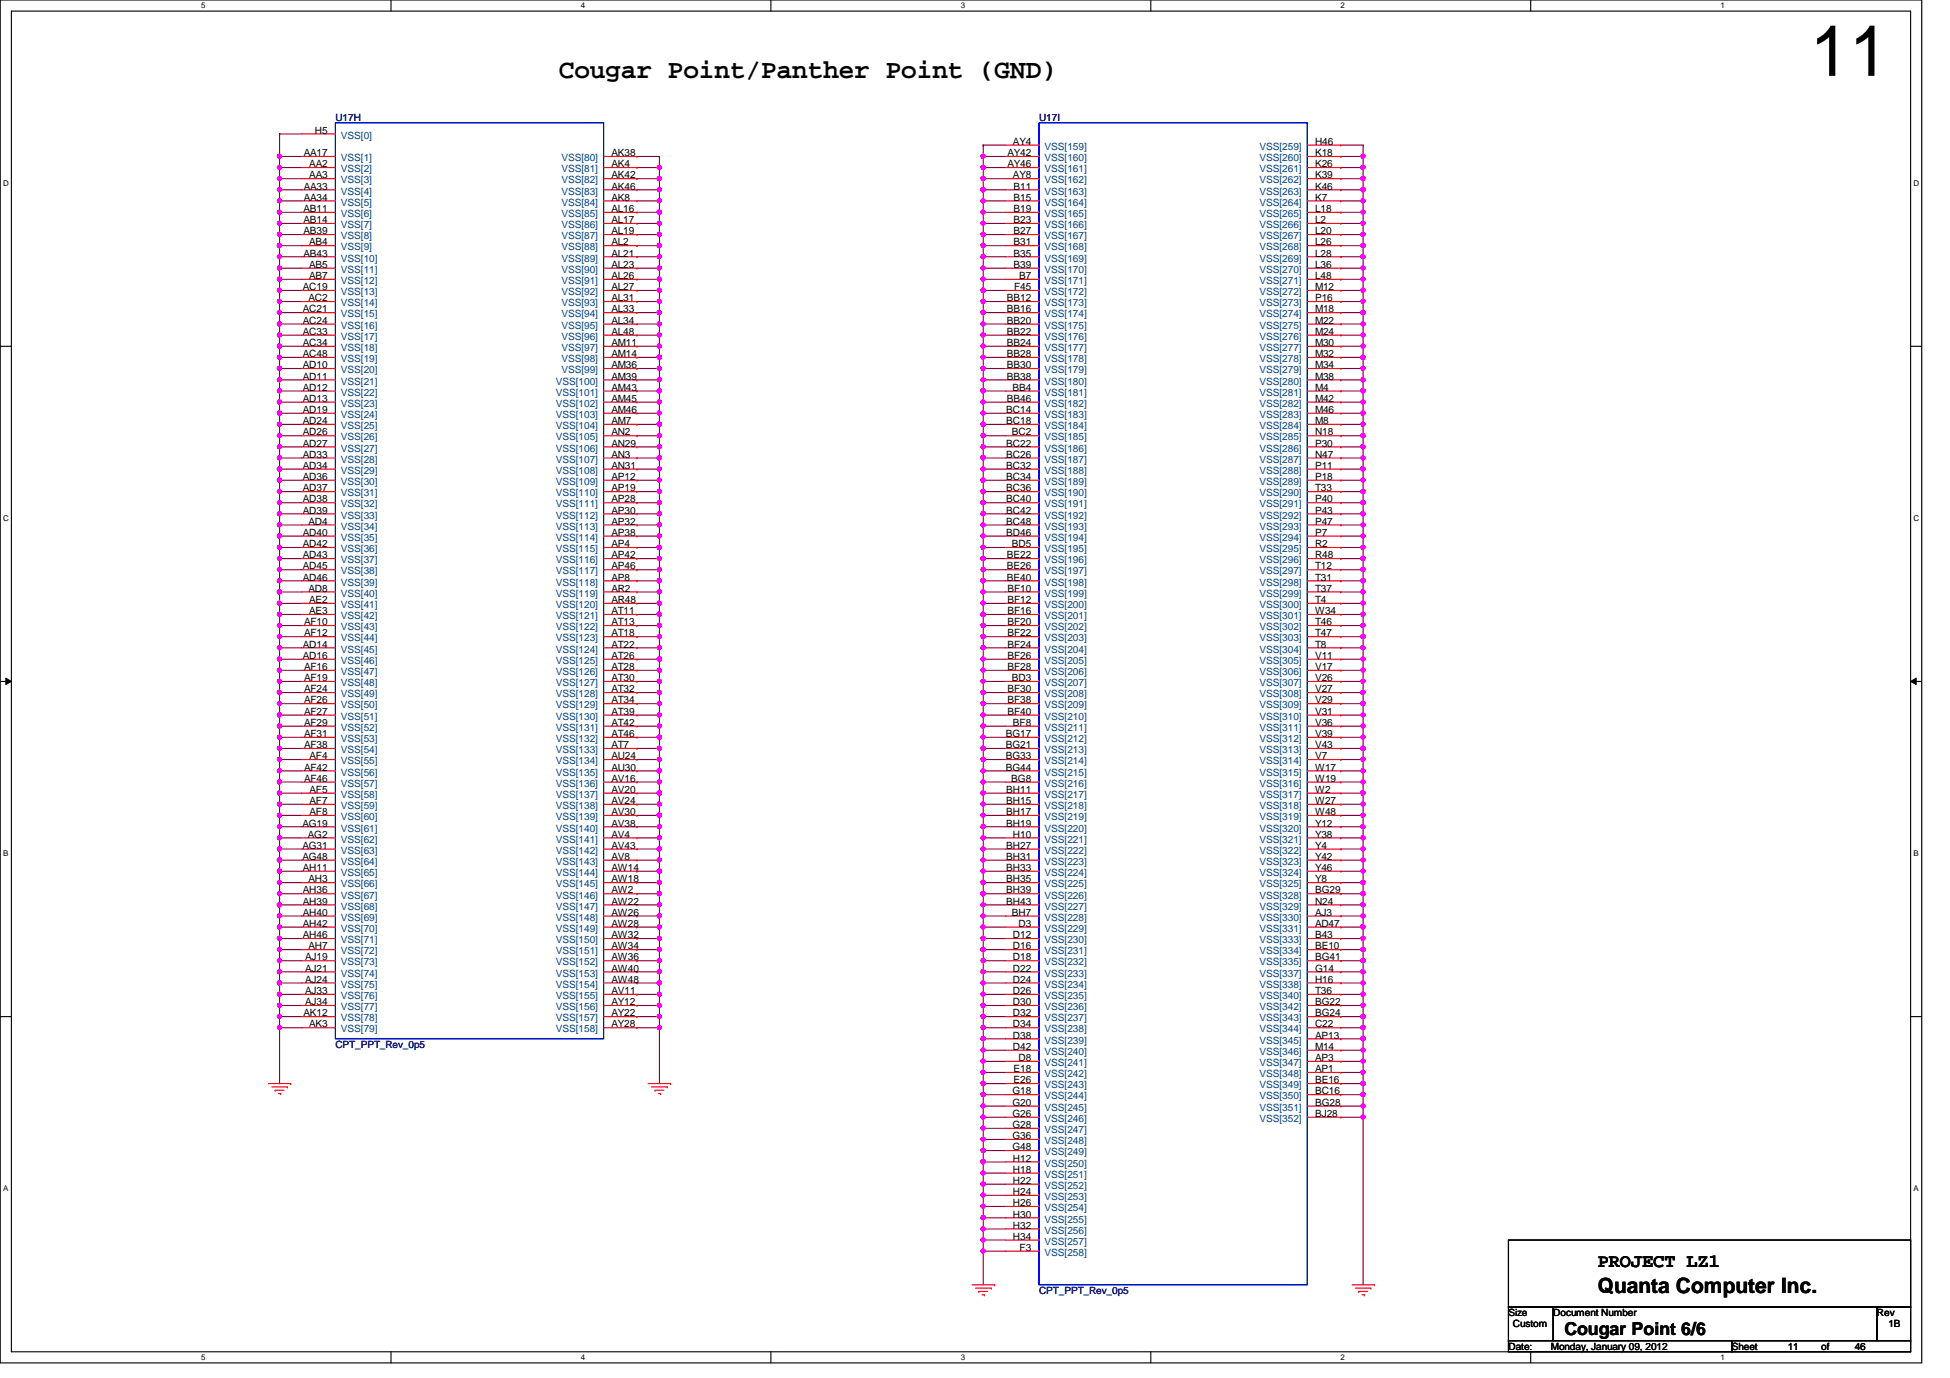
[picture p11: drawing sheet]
<svg xmlns="http://www.w3.org/2000/svg" width="297mm" height="210mm" viewBox="0 0 297 210" stroke-linecap="round" stroke-linejoin="round" font-family="sans-serif">
<defs><g id="words">
<text font-size="10.9" x="275.7" y="11.6">11</text>
<text font-size="4.1" x="85.1" y="11.9">Cougar Point/Panther Point (GND)</text>
<text font-size="3.2" x="243.4" y="197">Quanta Computer Inc.</text>
<text font-size="2.9" x="243.4" y="193">PROJECT LZ1</text>
<text font-size="2.7" x="238.3" y="203.3">Cougar Point 6/6</text>
<g font-size="1.5">
<text x="46.3" y="23.8">AA17</text>
<text x="48" y="20.4">H5</text>
<text x="93.1" y="23.8">AK38</text>
<text x="153.5" y="23.8">AY42</text>
<text x="154.3" y="22.1">AY4</text>
<text x="200.3" y="22.1">H46</text>
<text x="200.3" y="23.8">K18</text>
<text x="46.3" y="28.9">AA33</text>
<text x="47.1" y="25.5">AA2</text>
<text x="47.1" y="27.2">AA3</text>
<text x="93.1" y="25.5">AK4</text>
<text x="93.1" y="27.2">AK42</text>
<text x="93.1" y="28.9">AK46</text>
<text x="153.5" y="25.5">AY46</text>
<text x="154.3" y="27.2">AY8</text>
<text x="154.4" y="28.9">B11</text>
<text x="200.3" y="27.2">K39</text>
<text x="200.3" y="28.9">K46</text>
<text x="200.3" y="25.5">K26</text>
<text x="46.2" y="32.3">AB11</text>
<text x="46.2" y="34">AB14</text>
<text x="46.2" y="35.7">AB39</text>
<text x="46.3" y="30.6">AA34</text>
<text x="93.1" y="30.6">AK8</text>
<text x="93.1" y="32.3">AL16</text>
<text x="93.1" y="34">AL17</text>
<text x="93.1" y="35.7">AL19</text>
<text x="154.4" y="30.6">B15</text>
<text x="154.4" y="32.3">B19</text>
<text x="154.4" y="34">B23</text>
<text x="154.4" y="35.7">B27</text>
<text x="200.3" y="30.6">K7</text>
<text x="200.3" y="32.3">L18</text>
<text x="200.3" y="34">L2</text>
<text x="200.3" y="35.7">L20</text>
<text x="46.2" y="39.1">AB43</text>
<text x="47.1" y="37.4">AB4</text>
<text x="47.1" y="40.8">AB5</text>
<text x="93.1" y="37.4">AL2</text>
<text x="93.1" y="39.1">AL21</text>
<text x="93.1" y="40.8">AL23</text>
<text x="154.4" y="37.4">B31</text>
<text x="154.4" y="39.1">B35</text>
<text x="154.4" y="40.8">B39</text>
<text x="200.3" y="37.4">L26</text>
<text x="200.3" y="39.1">L28</text>
<text x="200.3" y="40.8">L36</text>
<text x="46.1" y="44.2">AC19</text>
<text x="46.1" y="47.6">AC21</text>
<text x="47" y="45.9">AC2</text>
<text x="47.1" y="42.5">AB7</text>
<text x="93.1" y="42.5">AL26</text>
<text x="93.1" y="44.2">AL27</text>
<text x="93.1" y="45.9">AL31</text>
<text x="93.1" y="47.6">AL33</text>
<text x="153.4" y="45.9">BB12</text>
<text x="153.4" y="47.6">BB16</text>
<text x="154.5" y="44.2">F45</text>
<text x="155.2" y="42.5">B7</text>
<text x="200.3" y="42.5">L48</text>
<text x="200.3" y="44.2">M12</text>
<text x="200.3" y="45.9">P16</text>
<text x="200.3" y="47.6">M18</text>
<text x="46.1" y="49.3">AC24</text>
<text x="46.1" y="51">AC33</text>
<text x="46.1" y="52.7">AC34</text>
<text x="93.1" y="51">AL48</text>
<text x="93.1" y="52.7">AM11</text>
<text x="93.1" y="49.3">AL34</text>
<text x="153.4" y="49.3">BB20</text>
<text x="153.4" y="51">BB22</text>
<text x="153.4" y="52.7">BB24</text>
<text x="200.3" y="49.3">M22</text>
<text x="200.3" y="51">M24</text>
<text x="200.3" y="52.7">M30</text>
<text x="46.1" y="54.4">AC48</text>
<text x="46.1" y="56.1">AD10</text>
<text x="46.1" y="57.8">AD11</text>
<text x="46.1" y="59.5">AD12</text>
<text x="93.1" y="57.8">AM39</text>
<text x="93.1" y="59.5">AM43</text>
<text x="93.1" y="54.4">AM14</text>
<text x="93.1" y="56.1">AM36</text>
<text x="153.4" y="54.4">BB28</text>
<text x="153.4" y="56.1">BB30</text>
<text x="153.4" y="57.8">BB38</text>
<text x="154.2" y="59.5">BB4</text>
<text x="200.3" y="54.4">M32</text>
<text x="200.3" y="56.1">M34</text>
<text x="200.3" y="57.8">M38</text>
<text x="200.3" y="59.5">M4</text>
<text x="46.1" y="61.2">AD13</text>
<text x="46.1" y="62.9">AD19</text>
<text x="46.1" y="64.6">AD24</text>
<text x="93.1" y="61.2">AM45</text>
<text x="93.1" y="62.9">AM46</text>
<text x="93.1" y="64.6">AM7</text>
<text x="153.3" y="62.9">BC14</text>
<text x="153.3" y="64.6">BC18</text>
<text x="153.4" y="61.2">BB46</text>
<text x="200.3" y="61.2">M42</text>
<text x="200.3" y="62.9">M46</text>
<text x="200.3" y="64.6">M8</text>
<text x="46.1" y="66.3">AD26</text>
<text x="46.1" y="68">AD27</text>
<text x="46.1" y="69.7">AD33</text>
<text x="46.1" y="71.4">AD34</text>
<text x="93.1" y="66.3">AN2</text>
<text x="93.1" y="68">AN29</text>
<text x="93.1" y="69.7">AN3</text>
<text x="93.1" y="71.4">AN31</text>
<text x="153.3" y="68">BC22</text>
<text x="153.3" y="69.7">BC26</text>
<text x="153.3" y="71.4">BC32</text>
<text x="154.1" y="66.3">BC2</text>
<text x="200.3" y="66.3">N18</text>
<text x="200.3" y="68">P30</text>
<text x="200.3" y="71.4">P11</text>
<text x="200.3" y="69.7">N47</text>
<text x="46.1" y="73.1">AD36</text>
<text x="46.1" y="74.8">AD37</text>
<text x="46.1" y="76.5">AD38</text>
<text x="93.1" y="73.1">AP12</text>
<text x="93.1" y="74.8">AP19</text>
<text x="93.1" y="76.5">AP28</text>
<text x="153.3" y="73.1">BC34</text>
<text x="153.3" y="74.8">BC36</text>
<text x="153.3" y="76.5">BC40</text>
<text x="200.3" y="73.1">P18</text>
<text x="200.3" y="74.8">T33</text>
<text x="200.3" y="76.5">P40</text>
<text x="46.1" y="78.2">AD39</text>
<text x="46.1" y="81.6">AD40</text>
<text x="46.1" y="83.4">AD42</text>
<text x="47" y="79.9">AD4</text>
<text x="93.1" y="78.2">AP30</text>
<text x="93.1" y="79.9">AP32</text>
<text x="93.1" y="81.6">AP38</text>
<text x="93.1" y="83.4">AP4</text>
<text x="153.3" y="78.2">BC42</text>
<text x="153.3" y="79.9">BC48</text>
<text x="153.3" y="81.6">BD46</text>
<text x="154.1" y="83.4">BD5</text>
<text x="200.3" y="78.2">P43</text>
<text x="200.3" y="79.9">P47</text>
<text x="200.3" y="81.6">P7</text>
<text x="200.3" y="83.4">R2</text>
<text x="46.1" y="85">AD43</text>
<text x="46.1" y="86.7">AD45</text>
<text x="46.1" y="88.4">AD46</text>
<text x="93.1" y="85">AP42</text>
<text x="93.1" y="86.7">AP46</text>
<text x="93.1" y="88.4">AP8</text>
<text x="153.4" y="85">BE22</text>
<text x="153.4" y="86.7">BE26</text>
<text x="153.4" y="88.4">BE40</text>
<text x="200.3" y="85">R48</text>
<text x="200.3" y="86.7">T12</text>
<text x="200.3" y="88.4">T31</text>
<text x="46.3" y="95.2">AF10</text>
<text x="47" y="90.1">AD8</text>
<text x="47.1" y="93.6">AE3</text>
<text x="47.1" y="91.9">AE2</text>
<text x="93.1" y="90.1">AR2</text>
<text x="93.1" y="91.9">AR48</text>
<text x="93.1" y="93.6">AT11</text>
<text x="93.1" y="95.2">AT13</text>
<text x="153.5" y="90.1">BF10</text>
<text x="153.5" y="91.9">BF12</text>
<text x="153.5" y="93.6">BF16</text>
<text x="153.5" y="95.2">BF20</text>
<text x="200.3" y="90.1">T37</text>
<text x="200.3" y="91.9">T4</text>
<text x="200.3" y="93.6">W34</text>
<text x="200.3" y="95.2">T46</text>
<text x="46.1" y="100.4">AD16</text>
<text x="46.1" y="98.6">AD14</text>
<text x="46.3" y="96.9">AF12</text>
<text x="93.1" y="96.9">AT18</text>
<text x="93.1" y="98.6">AT22</text>
<text x="93.1" y="100.4">AT26</text>
<text x="153.5" y="96.9">BF22</text>
<text x="153.5" y="98.6">BF24</text>
<text x="153.5" y="100.4">BF26</text>
<text x="200.3" y="96.9">T47</text>
<text x="200.3" y="98.6">T8</text>
<text x="200.3" y="100.4">V11</text>
<text x="46.3" y="102.1">AF16</text>
<text x="46.3" y="103.8">AF19</text>
<text x="46.3" y="105.5">AF24</text>
<text x="46.3" y="107.1">AF26</text>
<text x="93.1" y="102.1">AT28</text>
<text x="93.1" y="103.8">AT30</text>
<text x="93.1" y="105.5">AT32</text>
<text x="93.1" y="107.1">AT34</text>
<text x="153.5" y="102.1">BF28</text>
<text x="153.5" y="105.5">BF30</text>
<text x="153.5" y="107.1">BF38</text>
<text x="154.1" y="103.8">BD3</text>
<text x="200.3" y="102.1">V17</text>
<text x="200.3" y="103.8">V26</text>
<text x="200.3" y="105.5">V27</text>
<text x="200.3" y="107.1">V29</text>
<text x="46.3" y="108.9">AF27</text>
<text x="46.3" y="110.6">AF29</text>
<text x="46.3" y="112.3">AF31</text>
<text x="46.3" y="114">AF38</text>
<text x="93.1" y="110.6">AT42</text>
<text x="93.1" y="112.3">AT46</text>
<text x="93.1" y="114">AT7</text>
<text x="93.1" y="108.9">AT39</text>
<text x="153.2" y="112.3">BG17</text>
<text x="153.2" y="114">BG21</text>
<text x="153.5" y="108.9">BF40</text>
<text x="154.3" y="110.6">BF8</text>
<text x="200.3" y="108.9">V31</text>
<text x="200.3" y="110.6">V36</text>
<text x="200.3" y="112.3">V39</text>
<text x="200.3" y="114">V43</text>
<text x="46.3" y="117.4">AF42</text>
<text x="46.3" y="119.1">AF46</text>
<text x="47.2" y="115.7">AF4</text>
<text x="93.1" y="115.7">AU24</text>
<text x="93.1" y="117.4">AU30</text>
<text x="93.1" y="119.1">AV16</text>
<text x="153.2" y="115.7">BG33</text>
<text x="153.2" y="117.4">BG44</text>
<text x="154" y="119.1">BG8</text>
<text x="200.3" y="115.7">V7</text>
<text x="200.3" y="117.4">W17</text>
<text x="200.3" y="119.1">W19</text>
<text x="46.1" y="125.9">AG19</text>
<text x="47.2" y="122.5">AF7</text>
<text x="47.2" y="124.2">AF8</text>
<text x="47.2" y="120.8">AF5</text>
<text x="93.1" y="120.8">AV20</text>
<text x="93.1" y="122.5">AV24</text>
<text x="93.1" y="124.2">AV30</text>
<text x="93.1" y="125.9">AV38</text>
<text x="153.3" y="120.8">BH11</text>
<text x="153.3" y="122.5">BH15</text>
<text x="153.3" y="124.2">BH17</text>
<text x="153.3" y="125.9">BH19</text>
<text x="200.3" y="120.8">W2</text>
<text x="200.3" y="122.5">W27</text>
<text x="200.3" y="124.2">W48</text>
<text x="200.3" y="125.9">Y12</text>
<text x="46.1" y="129.3">AG31</text>
<text x="46.1" y="131">AG48</text>
<text x="46.9" y="127.6">AG2</text>
<text x="93.1" y="127.6">AV4</text>
<text x="93.1" y="129.3">AV43</text>
<text x="93.1" y="131">AV8</text>
<text x="153.3" y="129.3">BH27</text>
<text x="153.3" y="131">BH31</text>
<text x="154.3" y="127.6">H10</text>
<text x="200.3" y="127.6">Y38</text>
<text x="200.3" y="129.3">Y4</text>
<text x="200.3" y="131">Y42</text>
<text x="46.1" y="132.7">AH11</text>
<text x="46.1" y="136.1">AH36</text>
<text x="46.1" y="137.8">AH39</text>
<text x="47" y="134.4">AH3</text>
<text x="93.1" y="132.7">AW14</text>
<text x="93.1" y="134.4">AW18</text>
<text x="93.1" y="136.1">AW2</text>
<text x="93.1" y="137.8">AW22</text>
<text x="153.3" y="132.7">BH33</text>
<text x="153.3" y="134.4">BH35</text>
<text x="153.3" y="136.1">BH39</text>
<text x="153.3" y="137.8">BH43</text>
<text x="200.3" y="132.7">Y46</text>
<text x="200.3" y="134.4">Y8</text>
<text x="200.3" y="136.1">BG29</text>
<text x="200.3" y="137.8">N24</text>
<text x="46.1" y="139.5">AH40</text>
<text x="46.1" y="141.2">AH42</text>
<text x="46.1" y="142.9">AH46</text>
<text x="93.1" y="139.5">AW26</text>
<text x="93.1" y="141.2">AW28</text>
<text x="93.1" y="142.9">AW32</text>
<text x="154.1" y="139.5">BH7</text>
<text x="154.3" y="142.9">D12</text>
<text x="155.1" y="141.2">D3</text>
<text x="200.3" y="139.5">AJ3</text>
<text x="200.3" y="141.2">AD47</text>
<text x="200.3" y="142.9">B43</text>
<text x="46.5" y="146.3">AJ19</text>
<text x="46.5" y="148">AJ21</text>
<text x="46.5" y="149.7">AJ24</text>
<text x="47" y="144.6">AH7</text>
<text x="93.1" y="144.6">AW34</text>
<text x="93.1" y="146.3">AW36</text>
<text x="93.1" y="148">AW40</text>
<text x="93.1" y="149.7">AW48</text>
<text x="154.3" y="144.6">D16</text>
<text x="154.3" y="146.3">D18</text>
<text x="154.3" y="148">D22</text>
<text x="154.3" y="149.7">D24</text>
<text x="200.3" y="144.6">BE10</text>
<text x="200.3" y="146.3">BG41</text>
<text x="200.3" y="148">G14</text>
<text x="200.3" y="149.7">H16</text>
<text x="46.2" y="154.8">AK12</text>
<text x="46.5" y="151.4">AJ33</text>
<text x="46.5" y="153.1">AJ34</text>
<text x="93.1" y="151.4">AV11</text>
<text x="93.1" y="153.1">AY12</text>
<text x="93.1" y="154.8">AY22</text>
<text x="154.3" y="151.4">D26</text>
<text x="154.3" y="153.1">D30</text>
<text x="154.3" y="154.8">D32</text>
<text x="200.3" y="151.4">T36</text>
<text x="200.3" y="153.1">BG22</text>
<text x="200.3" y="154.8">BG24</text>
<text x="47.1" y="156.5">AK3</text>
<text x="93.1" y="156.5">AY28</text>
<text x="154.3" y="156.5">D34</text>
<text x="154.3" y="158.2">D38</text>
<text x="154.3" y="159.9">D42</text>
<text x="155.1" y="161.6">D8</text>
<text x="200.3" y="156.5">C22</text>
<text x="200.3" y="158.2">AP13</text>
<text x="200.3" y="159.9">M14</text>
<text x="200.3" y="161.6">AP3</text>
<text x="154.2" y="166.7">G18</text>
<text x="154.4" y="163.3">E18</text>
<text x="154.4" y="165">E26</text>
<text x="200.3" y="163.3">AP1</text>
<text x="200.3" y="165">BE16</text>
<text x="200.3" y="166.7">BC16</text>
<text x="154.2" y="168.4">G20</text>
<text x="154.2" y="170.1">G26</text>
<text x="154.2" y="171.8">G28</text>
<text x="154.2" y="173.5">G36</text>
<text x="200.3" y="168.4">BG28</text>
<text x="200.3" y="170.1">BJ28</text>
<text x="154.2" y="175.2">G48</text>
<text x="154.3" y="177">H12</text>
<text x="154.3" y="178.6">H18</text>
<text x="154.3" y="180.3">H22</text>
<text x="154.3" y="182">H24</text>
<text x="154.3" y="183.7">H26</text>
<text x="154.3" y="185.5">H30</text>
<text x="154.3" y="187.2">H32</text>
<text x="154.3" y="188.8">H34</text>
<text x="155.3" y="190.5">F3</text>
<text x="229.8" y="200.5">Size</text>
<text x="230.5" y="202.2">Custom</text>
<text x="236.6" y="200.5">Document Number</text>
<text x="285.9" y="200.5">Rev</text>
<text x="287.7" y="202.2">1B</text>
<text x="229.8" y="205.6">Date:</text>
<text x="236.3" y="205.6">Monday, January 09, 2012</text>
<text x="263.8" y="205.6">Sheet</text>
<text x="272.3" y="205.6">11</text>
<text x="277.4" y="205.6">of</text>
<text x="282.5" y="205.6">46</text>
</g>
<g font-size="1.5" fill="#000080">
<text x="51.1" y="18.4">U17H</text>
<text x="158.3" y="18.4">U17I</text>
<text x="51.1" y="159.6">CPT_PPT_Rev_0p5</text>
<text x="158.3" y="197.1">CPT_PPT_Rev_0p5</text>
</g>
<g font-size="1.5" fill="#004080">
<text x="51.9" y="21.1">VSS[0]</text>
<text x="159.1" y="22.8">VSS[159]</text>
<text x="191.9" y="22.8">VSS[259]</text>
<text x="51.9" y="24.6">VSS[1]</text>
<text x="51.9" y="26.2">VSS[2]</text>
<text x="51.9" y="27.9">VSS[3]</text>
<text x="51.9" y="29.6">VSS[4]</text>
<text x="85.5" y="24.6">VSS[80]</text>
<text x="85.5" y="26.2">VSS[81]</text>
<text x="85.5" y="27.9">VSS[82]</text>
<text x="85.5" y="29.6">VSS[83]</text>
<text x="159.1" y="24.6">VSS[160]</text>
<text x="159.1" y="26.2">VSS[161]</text>
<text x="159.1" y="27.9">VSS[162]</text>
<text x="159.1" y="29.6">VSS[163]</text>
<text x="191.9" y="27.9">VSS[262]</text>
<text x="191.9" y="29.6">VSS[263]</text>
<text x="191.9" y="24.6">VSS[260]</text>
<text x="191.9" y="26.2">VSS[261]</text>
<text x="51.9" y="31.3">VSS[5]</text>
<text x="51.9" y="33.1">VSS[6]</text>
<text x="51.9" y="34.8">VSS[7]</text>
<text x="85.5" y="31.3">VSS[84]</text>
<text x="85.5" y="33.1">VSS[85]</text>
<text x="85.5" y="34.8">VSS[86]</text>
<text x="159.1" y="31.3">VSS[164]</text>
<text x="159.1" y="33.1">VSS[165]</text>
<text x="159.1" y="34.8">VSS[166]</text>
<text x="191.9" y="31.3">VSS[264]</text>
<text x="191.9" y="33.1">VSS[265]</text>
<text x="191.9" y="34.8">VSS[266]</text>
<text x="51.9" y="36.4">VSS[8]</text>
<text x="51.9" y="38.1">VSS[9]</text>
<text x="51.9" y="39.8">VSS[10]</text>
<text x="51.9" y="41.6">VSS[11]</text>
<text x="85.5" y="36.4">VSS[87]</text>
<text x="85.5" y="38.1">VSS[88]</text>
<text x="85.5" y="39.8">VSS[89]</text>
<text x="85.5" y="41.6">VSS[90]</text>
<text x="159.1" y="36.4">VSS[167]</text>
<text x="159.1" y="38.1">VSS[168]</text>
<text x="159.1" y="39.8">VSS[169]</text>
<text x="159.1" y="41.6">VSS[170]</text>
<text x="191.9" y="36.4">VSS[267]</text>
<text x="191.9" y="38.1">VSS[268]</text>
<text x="191.9" y="39.8">VSS[269]</text>
<text x="191.9" y="41.6">VSS[270]</text>
<text x="51.9" y="43.3">VSS[12]</text>
<text x="51.9" y="45">VSS[13]</text>
<text x="51.9" y="46.7">VSS[14]</text>
<text x="85.5" y="43.3">VSS[91]</text>
<text x="85.5" y="45">VSS[92]</text>
<text x="85.5" y="46.7">VSS[93]</text>
<text x="159.1" y="43.3">VSS[171]</text>
<text x="159.1" y="46.7">VSS[173]</text>
<text x="159.1" y="45">VSS[172]</text>
<text x="191.9" y="43.3">VSS[271]</text>
<text x="191.9" y="45">VSS[272]</text>
<text x="191.9" y="46.7">VSS[273]</text>
<text x="51.9" y="48.3">VSS[15]</text>
<text x="51.9" y="50.1">VSS[16]</text>
<text x="51.9" y="51.8">VSS[17]</text>
<text x="51.9" y="53.5">VSS[18]</text>
<text x="85.5" y="51.8">VSS[96]</text>
<text x="85.5" y="53.5">VSS[97]</text>
<text x="85.5" y="50.1">VSS[95]</text>
<text x="85.5" y="48.3">VSS[94]</text>
<text x="159.1" y="48.3">VSS[174]</text>
<text x="159.1" y="50.1">VSS[175]</text>
<text x="159.1" y="51.8">VSS[176]</text>
<text x="159.1" y="53.5">VSS[177]</text>
<text x="191.9" y="48.3">VSS[274]</text>
<text x="191.9" y="50.1">VSS[275]</text>
<text x="191.9" y="51.8">VSS[276]</text>
<text x="191.9" y="53.5">VSS[277]</text>
<text x="51.9" y="55.2">VSS[19]</text>
<text x="51.9" y="56.9">VSS[20]</text>
<text x="51.9" y="58.6">VSS[21]</text>
<text x="84.7" y="58.6">VSS[100]</text>
<text x="85.5" y="55.2">VSS[98]</text>
<text x="85.5" y="56.9">VSS[99]</text>
<text x="159.1" y="55.2">VSS[178]</text>
<text x="159.1" y="56.9">VSS[179]</text>
<text x="159.1" y="58.6">VSS[180]</text>
<text x="191.9" y="55.2">VSS[278]</text>
<text x="191.9" y="56.9">VSS[279]</text>
<text x="191.9" y="58.6">VSS[280]</text>
<text x="51.9" y="60.3">VSS[22]</text>
<text x="51.9" y="62">VSS[23]</text>
<text x="51.9" y="63.7">VSS[24]</text>
<text x="51.9" y="65.4">VSS[25]</text>
<text x="84.7" y="62">VSS[102]</text>
<text x="84.7" y="63.7">VSS[103]</text>
<text x="84.7" y="65.4">VSS[104]</text>
<text x="84.7" y="60.3">VSS[101]</text>
<text x="159.1" y="60.3">VSS[181]</text>
<text x="159.1" y="62">VSS[182]</text>
<text x="159.1" y="63.7">VSS[183]</text>
<text x="159.1" y="65.4">VSS[184]</text>
<text x="191.9" y="60.3">VSS[281]</text>
<text x="191.9" y="62">VSS[282]</text>
<text x="191.9" y="63.7">VSS[283]</text>
<text x="191.9" y="65.4">VSS[284]</text>
<text x="51.9" y="67.1">VSS[26]</text>
<text x="51.9" y="68.8">VSS[27]</text>
<text x="51.9" y="70.5">VSS[28]</text>
<text x="84.7" y="67.1">VSS[105]</text>
<text x="84.7" y="68.8">VSS[106]</text>
<text x="84.7" y="70.5">VSS[107]</text>
<text x="159.1" y="67.1">VSS[185]</text>
<text x="159.1" y="68.8">VSS[186]</text>
<text x="159.1" y="70.5">VSS[187]</text>
<text x="191.9" y="67.1">VSS[285]</text>
<text x="191.9" y="68.8">VSS[286]</text>
<text x="191.9" y="70.5">VSS[287]</text>
<text x="51.9" y="72.2">VSS[29]</text>
<text x="51.9" y="73.9">VSS[30]</text>
<text x="51.9" y="75.6">VSS[31]</text>
<text x="51.9" y="77.3">VSS[32]</text>
<text x="84.7" y="72.2">VSS[108]</text>
<text x="84.7" y="73.9">VSS[109]</text>
<text x="84.7" y="75.6">VSS[110]</text>
<text x="84.7" y="77.3">VSS[111]</text>
<text x="159.1" y="72.2">VSS[188]</text>
<text x="159.1" y="73.9">VSS[189]</text>
<text x="159.1" y="75.6">VSS[190]</text>
<text x="159.1" y="77.3">VSS[191]</text>
<text x="191.9" y="72.2">VSS[288]</text>
<text x="191.9" y="73.9">VSS[289]</text>
<text x="191.9" y="75.6">VSS[290]</text>
<text x="191.9" y="77.3">VSS[291]</text>
<text x="51.9" y="79">VSS[33]</text>
<text x="51.9" y="80.7">VSS[34]</text>
<text x="51.9" y="82.4">VSS[35]</text>
<text x="84.7" y="79">VSS[112]</text>
<text x="84.7" y="80.7">VSS[113]</text>
<text x="84.7" y="82.4">VSS[114]</text>
<text x="159.1" y="79">VSS[192]</text>
<text x="159.1" y="80.7">VSS[193]</text>
<text x="159.1" y="82.4">VSS[194]</text>
<text x="191.9" y="79">VSS[292]</text>
<text x="191.9" y="80.7">VSS[293]</text>
<text x="191.9" y="82.4">VSS[294]</text>
<text x="51.9" y="84.1">VSS[36]</text>
<text x="51.9" y="85.8">VSS[37]</text>
<text x="51.9" y="87.5">VSS[38]</text>
<text x="51.9" y="89.2">VSS[39]</text>
<text x="84.7" y="85.8">VSS[116]</text>
<text x="84.7" y="87.5">VSS[117]</text>
<text x="84.7" y="89.2">VSS[118]</text>
<text x="84.7" y="84.1">VSS[115]</text>
<text x="159.1" y="84.1">VSS[195]</text>
<text x="159.1" y="85.8">VSS[196]</text>
<text x="159.1" y="87.5">VSS[197]</text>
<text x="159.1" y="89.2">VSS[198]</text>
<text x="191.9" y="84.1">VSS[295]</text>
<text x="191.9" y="85.8">VSS[296]</text>
<text x="191.9" y="87.5">VSS[297]</text>
<text x="191.9" y="89.2">VSS[298]</text>
<text x="51.9" y="90.9">VSS[40]</text>
<text x="51.9" y="94.3">VSS[42]</text>
<text x="51.9" y="92.6">VSS[41]</text>
<text x="84.7" y="90.9">VSS[119]</text>
<text x="84.7" y="92.6">VSS[120]</text>
<text x="84.7" y="94.3">VSS[121]</text>
<text x="159.1" y="90.9">VSS[199]</text>
<text x="159.1" y="92.6">VSS[200]</text>
<text x="159.1" y="94.3">VSS[201]</text>
<text x="191.9" y="90.9">VSS[299]</text>
<text x="191.9" y="92.6">VSS[300]</text>
<text x="191.9" y="94.3">VSS[301]</text>
<text x="51.9" y="96">VSS[43]</text>
<text x="51.9" y="97.7">VSS[44]</text>
<text x="51.9" y="101.1">VSS[46]</text>
<text x="51.9" y="99.4">VSS[45]</text>
<text x="84.7" y="96">VSS[122]</text>
<text x="84.7" y="97.7">VSS[123]</text>
<text x="84.7" y="99.4">VSS[124]</text>
<text x="84.7" y="101.1">VSS[125]</text>
<text x="159.1" y="96">VSS[202]</text>
<text x="159.1" y="97.7">VSS[203]</text>
<text x="159.1" y="99.4">VSS[204]</text>
<text x="159.1" y="101.1">VSS[205]</text>
<text x="191.9" y="96">VSS[302]</text>
<text x="191.9" y="97.7">VSS[303]</text>
<text x="191.9" y="99.4">VSS[304]</text>
<text x="191.9" y="101.1">VSS[305]</text>
<text x="51.9" y="102.8">VSS[47]</text>
<text x="51.9" y="104.5">VSS[48]</text>
<text x="51.9" y="106.2">VSS[49]</text>
<text x="51.9" y="107.9">VSS[50]</text>
<text x="84.7" y="102.8">VSS[126]</text>
<text x="84.7" y="104.5">VSS[127]</text>
<text x="84.7" y="106.2">VSS[128]</text>
<text x="84.7" y="107.9">VSS[129]</text>
<text x="159.1" y="102.8">VSS[206]</text>
<text x="159.1" y="104.5">VSS[207]</text>
<text x="159.1" y="106.2">VSS[208]</text>
<text x="159.1" y="107.9">VSS[209]</text>
<text x="191.9" y="102.8">VSS[306]</text>
<text x="191.9" y="104.5">VSS[307]</text>
<text x="191.9" y="106.2">VSS[308]</text>
<text x="191.9" y="107.9">VSS[309]</text>
<text x="51.9" y="109.6">VSS[51]</text>
<text x="51.9" y="111.3">VSS[52]</text>
<text x="51.9" y="113">VSS[53]</text>
<text x="84.7" y="111.3">VSS[131]</text>
<text x="84.7" y="113">VSS[132]</text>
<text x="84.7" y="109.6">VSS[130]</text>
<text x="159.1" y="109.6">VSS[210]</text>
<text x="159.1" y="111.3">VSS[211]</text>
<text x="159.1" y="113">VSS[212]</text>
<text x="191.9" y="109.6">VSS[310]</text>
<text x="191.9" y="111.3">VSS[311]</text>
<text x="191.9" y="113">VSS[312]</text>
<text x="51.9" y="114.7">VSS[54]</text>
<text x="51.9" y="116.4">VSS[55]</text>
<text x="51.9" y="118.2">VSS[56]</text>
<text x="51.9" y="119.8">VSS[57]</text>
<text x="84.7" y="114.7">VSS[133]</text>
<text x="84.7" y="116.4">VSS[134]</text>
<text x="84.7" y="118.2">VSS[135]</text>
<text x="84.7" y="119.8">VSS[136]</text>
<text x="159.1" y="114.7">VSS[213]</text>
<text x="159.1" y="116.4">VSS[214]</text>
<text x="159.1" y="118.2">VSS[215]</text>
<text x="159.1" y="119.8">VSS[216]</text>
<text x="191.9" y="114.7">VSS[313]</text>
<text x="191.9" y="116.4">VSS[314]</text>
<text x="191.9" y="118.2">VSS[315]</text>
<text x="191.9" y="119.8">VSS[316]</text>
<text x="51.9" y="123.2">VSS[59]</text>
<text x="51.9" y="124.9">VSS[60]</text>
<text x="51.9" y="121.5">VSS[58]</text>
<text x="84.7" y="121.5">VSS[137]</text>
<text x="84.7" y="123.2">VSS[138]</text>
<text x="84.7" y="124.9">VSS[139]</text>
<text x="159.1" y="121.5">VSS[217]</text>
<text x="159.1" y="123.2">VSS[218]</text>
<text x="159.1" y="124.9">VSS[219]</text>
<text x="191.9" y="121.5">VSS[317]</text>
<text x="191.9" y="123.2">VSS[318]</text>
<text x="191.9" y="124.9">VSS[319]</text>
<text x="51.9" y="126.7">VSS[61]</text>
<text x="51.9" y="128.4">VSS[62]</text>
<text x="51.9" y="130">VSS[63]</text>
<text x="51.9" y="131.7">VSS[64]</text>
<text x="84.7" y="126.7">VSS[140]</text>
<text x="84.7" y="128.4">VSS[141]</text>
<text x="84.7" y="130">VSS[142]</text>
<text x="84.7" y="131.7">VSS[143]</text>
<text x="159.1" y="126.7">VSS[220]</text>
<text x="159.1" y="130">VSS[222]</text>
<text x="159.1" y="131.7">VSS[223]</text>
<text x="159.1" y="128.4">VSS[221]</text>
<text x="191.9" y="126.7">VSS[320]</text>
<text x="191.9" y="128.4">VSS[321]</text>
<text x="191.9" y="130">VSS[322]</text>
<text x="191.9" y="131.7">VSS[323]</text>
<text x="51.9" y="133.4">VSS[65]</text>
<text x="51.9" y="135.2">VSS[66]</text>
<text x="51.9" y="136.9">VSS[67]</text>
<text x="84.7" y="133.4">VSS[144]</text>
<text x="84.7" y="135.2">VSS[145]</text>
<text x="84.7" y="136.9">VSS[146]</text>
<text x="159.1" y="133.4">VSS[224]</text>
<text x="159.1" y="135.2">VSS[225]</text>
<text x="159.1" y="136.9">VSS[226]</text>
<text x="191.9" y="133.4">VSS[324]</text>
<text x="191.9" y="135.2">VSS[325]</text>
<text x="191.9" y="136.9">VSS[328]</text>
<text x="51.9" y="138.6">VSS[68]</text>
<text x="51.9" y="140.3">VSS[69]</text>
<text x="51.9" y="141.9">VSS[70]</text>
<text x="51.9" y="143.7">VSS[71]</text>
<text x="84.7" y="138.6">VSS[147]</text>
<text x="84.7" y="140.3">VSS[148]</text>
<text x="84.7" y="141.9">VSS[149]</text>
<text x="84.7" y="143.7">VSS[150]</text>
<text x="159.1" y="138.6">VSS[227]</text>
<text x="159.1" y="140.3">VSS[228]</text>
<text x="159.1" y="141.9">VSS[229]</text>
<text x="159.1" y="143.7">VSS[230]</text>
<text x="191.9" y="138.6">VSS[329]</text>
<text x="191.9" y="140.3">VSS[330]</text>
<text x="191.9" y="141.9">VSS[331]</text>
<text x="191.9" y="143.7">VSS[333]</text>
<text x="51.9" y="145.4">VSS[72]</text>
<text x="51.9" y="147.1">VSS[73]</text>
<text x="51.9" y="148.8">VSS[74]</text>
<text x="84.7" y="145.4">VSS[151]</text>
<text x="84.7" y="147.1">VSS[152]</text>
<text x="84.7" y="148.8">VSS[153]</text>
<text x="159.1" y="145.4">VSS[231]</text>
<text x="159.1" y="147.1">VSS[232]</text>
<text x="159.1" y="148.8">VSS[233]</text>
<text x="191.9" y="145.4">VSS[334]</text>
<text x="191.9" y="147.1">VSS[335]</text>
<text x="191.9" y="148.8">VSS[337]</text>
<text x="51.9" y="152.2">VSS[76]</text>
<text x="51.9" y="153.9">VSS[77]</text>
<text x="51.9" y="155.6">VSS[78]</text>
<text x="51.9" y="150.5">VSS[75]</text>
<text x="84.7" y="150.5">VSS[154]</text>
<text x="84.7" y="152.2">VSS[155]</text>
<text x="84.7" y="153.9">VSS[156]</text>
<text x="84.7" y="155.6">VSS[157]</text>
<text x="159.1" y="150.5">VSS[234]</text>
<text x="159.1" y="152.2">VSS[235]</text>
<text x="159.1" y="153.9">VSS[236]</text>
<text x="159.1" y="155.6">VSS[237]</text>
<text x="191.9" y="150.5">VSS[338]</text>
<text x="191.9" y="152.2">VSS[340]</text>
<text x="191.9" y="153.9">VSS[342]</text>
<text x="191.9" y="155.6">VSS[343]</text>
<text x="51.9" y="157.3">VSS[79]</text>
<text x="84.7" y="157.3">VSS[158]</text>
<text x="159.1" y="157.3">VSS[238]</text>
<text x="159.1" y="159">VSS[239]</text>
<text x="159.1" y="160.7">VSS[240]</text>
<text x="191.9" y="157.3">VSS[344]</text>
<text x="191.9" y="159">VSS[345]</text>
<text x="191.9" y="160.7">VSS[346]</text>
<text x="159.1" y="162.4">VSS[241]</text>
<text x="159.1" y="164.1">VSS[242]</text>
<text x="159.1" y="165.8">VSS[243]</text>
<text x="159.1" y="167.5">VSS[244]</text>
<text x="191.9" y="162.4">VSS[347]</text>
<text x="191.9" y="164.1">VSS[348]</text>
<text x="191.9" y="165.8">VSS[349]</text>
<text x="191.9" y="167.5">VSS[350]</text>
<text x="159.1" y="169.2">VSS[245]</text>
<text x="159.1" y="170.9">VSS[246]</text>
<text x="159.1" y="172.6">VSS[247]</text>
<text x="191.9" y="169.2">VSS[351]</text>
<text x="191.9" y="170.9">VSS[352]</text>
<text x="159.1" y="174.3">VSS[248]</text>
<text x="159.1" y="176">VSS[249]</text>
<text x="159.1" y="177.7">VSS[250]</text>
<text x="159.1" y="179.4">VSS[251]</text>
<text x="159.1" y="181.1">VSS[252]</text>
<text x="159.1" y="182.8">VSS[253]</text>
<text x="159.1" y="184.5">VSS[254]</text>
<text x="159.1" y="186.2">VSS[255]</text>
<text x="159.1" y="187.9">VSS[256]</text>
<text x="159.1" y="189.6">VSS[257]</text>
<text x="159.1" y="191.3">VSS[258]</text>
</g>
<g font-size="1.2">
<text x="30.6" y="1.3">5</text>
<text x="88.5" y="1.3">4</text>
<text x="146.3" y="1.3">3</text>
<text x="204.2" y="1.3">2</text>
<text x="262.1" y="1.3">1</text>
<text x=".5" y="28.3">D</text>
<text x="291.5" y="28.3">D</text>
<text x=".5" y="79.4">C</text>
<text x="291.5" y="79.4">C</text>
<text x=".5" y="130.4">B</text>
<text x="291.5" y="130.4">B</text>
<text x=".5" y="181.5">A</text>
<text x="291.5" y="181.5">A</text>
<text x="30.6" y="207.2">5</text>
<text x="88.5" y="207.2">4</text>
<text x="146.3" y="207.2">3</text>
<text x="204.2" y="207.2">2</text>
<text x="262.1" y="207.2">1</text>
</g>
</g></defs>
<path d="M0 0h292.7v207.6h-292.7zM1.7 1.7h289.3v204.2h-289.3z" fill="none" stroke="#000" stroke-width=".17"/>
<g fill="#fff">
<path d="M30.6 .2h.7v1.3h-.7z"/>
<path d="M30.6 206.1h.7v1.3h-.7z"/>
</g>
<path d="M59.6 0v1.7M59.6 205.9v1.7" fill="none" stroke="#000" stroke-width=".17"/>
<g fill="#fff">
<path d="M88.5 .2h.6v1.3h-.6z"/>
<path d="M88.5 206.1h.6v1.3h-.6z"/>
</g>
<path d="M117.4 0v1.7M117.4 205.9v1.7" fill="none" stroke="#000" stroke-width=".17"/>
<g fill="#fff">
<path d="M146.3 .2h.7v1.3h-.7z"/>
<path d="M146.3 206.1h.7v1.3h-.7z"/>
</g>
<path d="M175.3 0v1.7M175.3 205.9v1.7" fill="none" stroke="#000" stroke-width=".17"/>
<g fill="#fff">
<path d="M204.2 .2h.6v1.3h-.6z"/>
<path d="M204.2 206.1h.6v1.3h-.6z"/>
</g>
<path d="M233.2 0v1.7M233.2 205.9v1.7" fill="none" stroke="#000" stroke-width=".17"/>
<g fill="#fff">
<path d="M262.1 .2h.6v1.3h-.6z"/>
<path d="M262.1 206.1h.6v1.3h-.6z"/>
<path d="M.5 27.2h.8v1.4h-.8z"/>
<path d="M291.5 27.2h.8v1.4h-.8z"/>
<path d="M.5 78.3h.8v1.3h-.8z"/>
<path d="M291.5 78.3h.8v1.3h-.8z"/>
</g>
<path d="M0 52.7h1.7M291 52.7h1.7" fill="none" stroke="#000" stroke-width=".17"/>
<g fill="#fff">
<path d="M.5 129.3h.7v1.4h-.7z"/>
<path d="M291.5 129.3h.7v1.4h-.7z"/>
</g>
<path d="M0 103.8h1.7M291 103.8h1.7" fill="none" stroke="#000" stroke-width=".17"/>
<path d="M.9 103.3l.8 .5-.8 .5zM291 103.8l.9-.5v1z" fill="#000"/>
<path d="M.9 103.3l.8 .5-.8 .5zM291 103.8l.9-.5v1z" fill="none" stroke="#000" stroke-width=".15"/>
<g fill="#fff">
<path d="M.5 180.4h.7v1.3h-.7z"/>
<path d="M291.5 180.4h.7v1.3h-.7z"/>
</g>
<path d="M0 154.9h1.7M291 154.9h1.7" fill="none" stroke="#000" stroke-width=".17"/>
<path d="M42.6 20.4h.1M42.6 23.8h.1M42.6 20.4h3.4M42.6 23.8h3.4" fill="none" stroke="#800040" stroke-width=".17"/>
<circle cx="42.6" cy="23.8" r=".32" fill="#f0f"/>
<circle cx="42.6" cy="23.8" r=".32" fill="none" stroke="#f0f" stroke-width=".17"/>
<path d="M42.6 25.5h.1M42.6 25.5h3.4" fill="none" stroke="#800040" stroke-width=".17"/>
<circle cx="42.6" cy="25.5" r=".32" fill="#f0f"/>
<circle cx="42.6" cy="25.5" r=".32" fill="none" stroke="#f0f" stroke-width=".17"/>
<path d="M42.6 27.2h.1M42.6 27.2h3.4" fill="none" stroke="#800040" stroke-width=".17"/>
<circle cx="42.6" cy="27.2" r=".32" fill="#f0f"/>
<circle cx="42.6" cy="27.2" r=".32" fill="none" stroke="#f0f" stroke-width=".17"/>
<path d="M42.6 28.9h.1M42.6 28.9h3.4" fill="none" stroke="#800040" stroke-width=".17"/>
<circle cx="42.6" cy="28.9" r=".32" fill="#f0f"/>
<circle cx="42.6" cy="28.9" r=".32" fill="none" stroke="#f0f" stroke-width=".17"/>
<path d="M42.6 30.6h.1M42.6 30.6h3.4" fill="none" stroke="#800040" stroke-width=".17"/>
<circle cx="42.6" cy="30.6" r=".32" fill="#f0f"/>
<circle cx="42.6" cy="30.6" r=".32" fill="none" stroke="#f0f" stroke-width=".17"/>
<path d="M42.6 32.3h.1M42.6 32.3h3.4" fill="none" stroke="#800040" stroke-width=".17"/>
<circle cx="42.6" cy="32.3" r=".32" fill="#f0f"/>
<circle cx="42.6" cy="32.3" r=".32" fill="none" stroke="#f0f" stroke-width=".17"/>
<path d="M42.6 34h.1M42.6 34h3.4" fill="none" stroke="#800040" stroke-width=".17"/>
<circle cx="42.6" cy="34" r=".32" fill="#f0f"/>
<circle cx="42.6" cy="34" r=".32" fill="none" stroke="#f0f" stroke-width=".17"/>
<path d="M42.6 35.7h.1M42.6 35.7h3.4" fill="none" stroke="#800040" stroke-width=".17"/>
<circle cx="42.6" cy="35.7" r=".32" fill="#f0f"/>
<circle cx="42.6" cy="35.7" r=".32" fill="none" stroke="#f0f" stroke-width=".17"/>
<path d="M42.6 37.4h.1M42.6 37.4h3.4" fill="none" stroke="#800040" stroke-width=".17"/>
<circle cx="42.6" cy="37.4" r=".32" fill="#f0f"/>
<circle cx="42.6" cy="37.4" r=".32" fill="none" stroke="#f0f" stroke-width=".17"/>
<path d="M42.6 39.1h.1M42.6 39.1h3.4M42.6 40.9h.1M42.6 42.5h.1M42.6 40.9h3.4M42.6 42.5h3.4" fill="none" stroke="#800040" stroke-width=".17"/>
<circle cx="42.6" cy="42.5" r=".32" fill="#f0f"/>
<circle cx="42.6" cy="42.5" r=".32" fill="none" stroke="#f0f" stroke-width=".17"/>
<path d="M42.6 44.2h.1M42.6 44.2h3.4" fill="none" stroke="#800040" stroke-width=".17"/>
<circle cx="42.6" cy="44.2" r=".32" fill="#f0f"/>
<circle cx="42.6" cy="44.2" r=".32" fill="none" stroke="#f0f" stroke-width=".17"/>
<path d="M42.6 45.9h.1M42.6 45.9h3.4" fill="none" stroke="#800040" stroke-width=".17"/>
<circle cx="42.6" cy="45.9" r=".32" fill="#f0f"/>
<circle cx="42.6" cy="45.9" r=".32" fill="none" stroke="#f0f" stroke-width=".17"/>
<path d="M42.6 47.6h.1M42.6 47.6h3.4" fill="none" stroke="#800040" stroke-width=".17"/>
<circle cx="42.6" cy="47.6" r=".32" fill="#f0f"/>
<circle cx="42.6" cy="47.6" r=".32" fill="none" stroke="#f0f" stroke-width=".17"/>
<path d="M42.6 49.4h.1M42.6 49.4h3.4" fill="none" stroke="#800040" stroke-width=".17"/>
<circle cx="42.6" cy="49.3" r=".32" fill="#f0f"/>
<circle cx="42.6" cy="49.3" r=".32" fill="none" stroke="#f0f" stroke-width=".17"/>
<path d="M42.6 51.1h.1M42.6 51.1h3.4" fill="none" stroke="#800040" stroke-width=".17"/>
<circle cx="42.6" cy="51" r=".32" fill="#f0f"/>
<circle cx="42.6" cy="51" r=".32" fill="none" stroke="#f0f" stroke-width=".17"/>
<path d="M42.6 52.7h.1M42.6 52.7h3.4" fill="none" stroke="#800040" stroke-width=".17"/>
<circle cx="42.6" cy="52.7" r=".32" fill="#f0f"/>
<circle cx="42.6" cy="52.7" r=".32" fill="none" stroke="#f0f" stroke-width=".17"/>
<path d="M42.6 54.4h.1M42.6 54.4h3.4" fill="none" stroke="#800040" stroke-width=".17"/>
<circle cx="42.6" cy="54.4" r=".32" fill="#f0f"/>
<circle cx="42.6" cy="54.4" r=".32" fill="none" stroke="#f0f" stroke-width=".17"/>
<path d="M42.6 56.1h.1M42.6 56.1h3.4" fill="none" stroke="#800040" stroke-width=".17"/>
<circle cx="42.6" cy="56.1" r=".32" fill="#f0f"/>
<circle cx="42.6" cy="56.1" r=".32" fill="none" stroke="#f0f" stroke-width=".17"/>
<path d="M42.6 57.9h.1M42.6 59.6h.1M42.6 57.9h3.4M42.6 59.6h3.4" fill="none" stroke="#800040" stroke-width=".17"/>
<circle cx="42.6" cy="59.5" r=".32" fill="#f0f"/>
<circle cx="42.6" cy="59.5" r=".32" fill="none" stroke="#f0f" stroke-width=".17"/>
<path d="M42.6 61.3h.1M42.6 61.3h3.4" fill="none" stroke="#800040" stroke-width=".17"/>
<circle cx="42.6" cy="61.2" r=".32" fill="#f0f"/>
<circle cx="42.6" cy="61.2" r=".32" fill="none" stroke="#f0f" stroke-width=".17"/>
<path d="M42.6 62.9h.1M42.6 62.9h3.4" fill="none" stroke="#800040" stroke-width=".17"/>
<circle cx="42.6" cy="62.9" r=".32" fill="#f0f"/>
<circle cx="42.6" cy="62.9" r=".32" fill="none" stroke="#f0f" stroke-width=".17"/>
<path d="M42.6 64.6h.1M42.6 64.6h3.4" fill="none" stroke="#800040" stroke-width=".17"/>
<circle cx="42.6" cy="64.6" r=".32" fill="#f0f"/>
<circle cx="42.6" cy="64.6" r=".32" fill="none" stroke="#f0f" stroke-width=".17"/>
<path d="M42.6 66.4h.1M42.6 66.4h3.4" fill="none" stroke="#800040" stroke-width=".17"/>
<circle cx="42.6" cy="66.4" r=".32" fill="#f0f"/>
<circle cx="42.6" cy="66.4" r=".32" fill="none" stroke="#f0f" stroke-width=".17"/>
<path d="M42.6 68.1h.1M42.6 68.1h3.4" fill="none" stroke="#800040" stroke-width=".17"/>
<circle cx="42.6" cy="68" r=".32" fill="#f0f"/>
<circle cx="42.6" cy="68" r=".32" fill="none" stroke="#f0f" stroke-width=".17"/>
<path d="M42.6 69.8h.1M42.6 69.8h3.4" fill="none" stroke="#800040" stroke-width=".17"/>
<circle cx="42.6" cy="69.7" r=".32" fill="#f0f"/>
<circle cx="42.6" cy="69.7" r=".32" fill="none" stroke="#f0f" stroke-width=".17"/>
<path d="M42.6 71.5h.1M42.6 71.5h3.4" fill="none" stroke="#800040" stroke-width=".17"/>
<circle cx="42.6" cy="71.4" r=".32" fill="#f0f"/>
<circle cx="42.6" cy="71.4" r=".32" fill="none" stroke="#f0f" stroke-width=".17"/>
<path d="M42.6 73.2h.1M42.6 74.9h.1M42.6 76.6h.1M42.6 73.2h3.4M42.6 74.9h3.4M42.6 76.6h3.4" fill="none" stroke="#800040" stroke-width=".17"/>
<circle cx="42.6" cy="76.6" r=".32" fill="#f0f"/>
<circle cx="42.6" cy="76.6" r=".32" fill="none" stroke="#f0f" stroke-width=".17"/>
<path d="M42.6 78.3h.1M42.6 78.3h3.4" fill="none" stroke="#800040" stroke-width=".17"/>
<circle cx="42.6" cy="78.2" r=".32" fill="#f0f"/>
<circle cx="42.6" cy="78.2" r=".32" fill="none" stroke="#f0f" stroke-width=".17"/>
<path d="M42.6 80h.1M42.6 80h3.4" fill="none" stroke="#800040" stroke-width=".17"/>
<circle cx="42.6" cy="79.9" r=".32" fill="#f0f"/>
<circle cx="42.6" cy="79.9" r=".32" fill="none" stroke="#f0f" stroke-width=".17"/>
<path d="M42.6 81.7h.1M42.6 81.7h3.4" fill="none" stroke="#800040" stroke-width=".17"/>
<circle cx="42.6" cy="81.6" r=".32" fill="#f0f"/>
<circle cx="42.6" cy="81.6" r=".32" fill="none" stroke="#f0f" stroke-width=".17"/>
<path d="M42.6 83.4h.1M42.6 83.4h3.4" fill="none" stroke="#800040" stroke-width=".17"/>
<circle cx="42.6" cy="83.4" r=".32" fill="#f0f"/>
<circle cx="42.6" cy="83.4" r=".32" fill="none" stroke="#f0f" stroke-width=".17"/>
<path d="M42.6 85.1h.1M42.6 85.1h3.4" fill="none" stroke="#800040" stroke-width=".17"/>
<circle cx="42.6" cy="85.1" r=".32" fill="#f0f"/>
<circle cx="42.6" cy="85.1" r=".32" fill="none" stroke="#f0f" stroke-width=".17"/>
<path d="M42.6 86.8h.1M42.6 86.8h3.4" fill="none" stroke="#800040" stroke-width=".17"/>
<circle cx="42.6" cy="86.8" r=".32" fill="#f0f"/>
<circle cx="42.6" cy="86.8" r=".32" fill="none" stroke="#f0f" stroke-width=".17"/>
<path d="M42.6 88.5h.1M42.6 88.5h3.4" fill="none" stroke="#800040" stroke-width=".17"/>
<circle cx="42.6" cy="88.5" r=".32" fill="#f0f"/>
<circle cx="42.6" cy="88.5" r=".32" fill="none" stroke="#f0f" stroke-width=".17"/>
<path d="M42.6 90.2h.1M42.6 90.2h3.4" fill="none" stroke="#800040" stroke-width=".17"/>
<circle cx="42.6" cy="90.1" r=".32" fill="#f0f"/>
<circle cx="42.6" cy="90.1" r=".32" fill="none" stroke="#f0f" stroke-width=".17"/>
<path d="M42.6 91.9h.1M42.6 93.6h.1M42.6 91.9h3.4M42.6 93.6h3.4" fill="none" stroke="#800040" stroke-width=".17"/>
<circle cx="42.6" cy="93.6" r=".32" fill="#f0f"/>
<circle cx="42.6" cy="93.6" r=".32" fill="none" stroke="#f0f" stroke-width=".17"/>
<path d="M42.6 95.3h.1M42.6 95.3h3.4" fill="none" stroke="#800040" stroke-width=".17"/>
<circle cx="42.6" cy="95.3" r=".32" fill="#f0f"/>
<circle cx="42.6" cy="95.3" r=".32" fill="none" stroke="#f0f" stroke-width=".17"/>
<path d="M42.6 97h.1M42.6 97h3.4" fill="none" stroke="#800040" stroke-width=".17"/>
<circle cx="42.6" cy="97" r=".32" fill="#f0f"/>
<circle cx="42.6" cy="97" r=".32" fill="none" stroke="#f0f" stroke-width=".17"/>
<path d="M42.6 98.7h.1M42.6 98.7h3.4" fill="none" stroke="#800040" stroke-width=".17"/>
<circle cx="42.6" cy="98.7" r=".32" fill="#f0f"/>
<circle cx="42.6" cy="98.7" r=".32" fill="none" stroke="#f0f" stroke-width=".17"/>
<path d="M42.6 100.4h.1M42.6 100.4h3.4" fill="none" stroke="#800040" stroke-width=".17"/>
<circle cx="42.6" cy="100.4" r=".32" fill="#f0f"/>
<circle cx="42.6" cy="100.4" r=".32" fill="none" stroke="#f0f" stroke-width=".17"/>
<path d="M42.6 102.1h.1M42.6 102.1h3.4" fill="none" stroke="#800040" stroke-width=".17"/>
<circle cx="42.6" cy="102.1" r=".32" fill="#f0f"/>
<circle cx="42.6" cy="102.1" r=".32" fill="none" stroke="#f0f" stroke-width=".17"/>
<path d="M42.6 103.8h.1M42.6 103.8h3.4" fill="none" stroke="#800040" stroke-width=".17"/>
<circle cx="42.6" cy="103.8" r=".32" fill="#f0f"/>
<circle cx="42.6" cy="103.8" r=".32" fill="none" stroke="#f0f" stroke-width=".17"/>
<path d="M42.6 105.5h.1M42.6 105.5h3.4" fill="none" stroke="#800040" stroke-width=".17"/>
<circle cx="42.6" cy="105.5" r=".32" fill="#f0f"/>
<circle cx="42.6" cy="105.5" r=".32" fill="none" stroke="#f0f" stroke-width=".17"/>
<path d="M42.6 107.2h.1M42.6 108.9h.1M42.6 110.6h.1M42.6 107.2h3.4M42.6 108.9h3.4M42.6 110.6h3.4" fill="none" stroke="#800040" stroke-width=".17"/>
<circle cx="42.6" cy="110.6" r=".32" fill="#f0f"/>
<circle cx="42.6" cy="110.6" r=".32" fill="none" stroke="#f0f" stroke-width=".17"/>
<path d="M42.6 112.3h.1M42.6 112.3h3.4" fill="none" stroke="#800040" stroke-width=".17"/>
<circle cx="42.6" cy="112.3" r=".32" fill="#f0f"/>
<circle cx="42.6" cy="112.3" r=".32" fill="none" stroke="#f0f" stroke-width=".17"/>
<path d="M42.6 114h.1M42.6 114h3.4" fill="none" stroke="#800040" stroke-width=".17"/>
<circle cx="42.6" cy="114" r=".32" fill="#f0f"/>
<circle cx="42.6" cy="114" r=".32" fill="none" stroke="#f0f" stroke-width=".17"/>
<path d="M42.6 115.7h.1M42.6 115.7h3.4" fill="none" stroke="#800040" stroke-width=".17"/>
<circle cx="42.6" cy="115.7" r=".32" fill="#f0f"/>
<circle cx="42.6" cy="115.7" r=".32" fill="none" stroke="#f0f" stroke-width=".17"/>
<path d="M42.6 117.4h.1M42.6 117.4h3.4" fill="none" stroke="#800040" stroke-width=".17"/>
<circle cx="42.6" cy="117.4" r=".32" fill="#f0f"/>
<circle cx="42.6" cy="117.4" r=".32" fill="none" stroke="#f0f" stroke-width=".17"/>
<path d="M42.6 119.1h.1M42.6 119.1h3.4" fill="none" stroke="#800040" stroke-width=".17"/>
<circle cx="42.6" cy="119.1" r=".32" fill="#f0f"/>
<circle cx="42.6" cy="119.1" r=".32" fill="none" stroke="#f0f" stroke-width=".17"/>
<path d="M42.6 120.8h.1M42.6 120.8h3.4" fill="none" stroke="#800040" stroke-width=".17"/>
<circle cx="42.6" cy="120.8" r=".32" fill="#f0f"/>
<circle cx="42.6" cy="120.8" r=".32" fill="none" stroke="#f0f" stroke-width=".17"/>
<path d="M42.6 122.5h.1M42.6 122.5h3.4" fill="none" stroke="#800040" stroke-width=".17"/>
<circle cx="42.6" cy="122.5" r=".32" fill="#f0f"/>
<circle cx="42.6" cy="122.5" r=".32" fill="none" stroke="#f0f" stroke-width=".17"/>
<path d="M42.6 124.2h.1M42.6 124.2h3.4" fill="none" stroke="#800040" stroke-width=".17"/>
<circle cx="42.6" cy="124.2" r=".32" fill="#f0f"/>
<circle cx="42.6" cy="124.2" r=".32" fill="none" stroke="#f0f" stroke-width=".17"/>
<path d="M42.6 125.9h.1M42.6 125.9h3.4" fill="none" stroke="#800040" stroke-width=".17"/>
<circle cx="42.6" cy="125.9" r=".32" fill="#f0f"/>
<circle cx="42.6" cy="125.9" r=".32" fill="none" stroke="#f0f" stroke-width=".17"/>
<path d="M42.6 127.6h.1M42.6 127.6h3.4" fill="none" stroke="#800040" stroke-width=".17"/>
<circle cx="42.6" cy="127.6" r=".32" fill="#f0f"/>
<circle cx="42.6" cy="127.6" r=".32" fill="none" stroke="#f0f" stroke-width=".17"/>
<path d="M42.6 129.3h.1M42.6 129.3h3.4" fill="none" stroke="#800040" stroke-width=".17"/>
<circle cx="42.6" cy="129.3" r=".32" fill="#f0f"/>
<circle cx="42.6" cy="129.3" r=".32" fill="none" stroke="#f0f" stroke-width=".17"/>
<path d="M42.6 131h.1M42.6 131h3.4" fill="none" stroke="#800040" stroke-width=".17"/>
<circle cx="42.6" cy="131" r=".32" fill="#f0f"/>
<circle cx="42.6" cy="131" r=".32" fill="none" stroke="#f0f" stroke-width=".17"/>
<path d="M42.6 132.7h.1M42.6 134.5h.1M42.6 132.7h3.4M42.6 134.5h3.4" fill="none" stroke="#800040" stroke-width=".17"/>
<circle cx="42.6" cy="134.4" r=".32" fill="#f0f"/>
<circle cx="42.6" cy="134.4" r=".32" fill="none" stroke="#f0f" stroke-width=".17"/>
<path d="M42.6 136.1h.1M42.6 136.1h3.4" fill="none" stroke="#800040" stroke-width=".17"/>
<circle cx="42.6" cy="136.1" r=".32" fill="#f0f"/>
<circle cx="42.6" cy="136.1" r=".32" fill="none" stroke="#f0f" stroke-width=".17"/>
<path d="M42.6 137.8h.1M42.6 137.8h3.4" fill="none" stroke="#800040" stroke-width=".17"/>
<circle cx="42.6" cy="137.8" r=".32" fill="#f0f"/>
<circle cx="42.6" cy="137.8" r=".32" fill="none" stroke="#f0f" stroke-width=".17"/>
<path d="M42.6 139.5h.1M42.6 139.5h3.4" fill="none" stroke="#800040" stroke-width=".17"/>
<circle cx="42.6" cy="139.5" r=".32" fill="#f0f"/>
<circle cx="42.6" cy="139.5" r=".32" fill="none" stroke="#f0f" stroke-width=".17"/>
<path d="M42.6 141.2h.1M42.6 141.2h3.4" fill="none" stroke="#800040" stroke-width=".17"/>
<circle cx="42.6" cy="141.2" r=".32" fill="#f0f"/>
<circle cx="42.6" cy="141.2" r=".32" fill="none" stroke="#f0f" stroke-width=".17"/>
<path d="M42.6 143h.1M42.6 143h3.4" fill="none" stroke="#800040" stroke-width=".17"/>
<circle cx="42.6" cy="142.9" r=".32" fill="#f0f"/>
<circle cx="42.6" cy="142.9" r=".32" fill="none" stroke="#f0f" stroke-width=".17"/>
<path d="M42.6 144.7h.1M42.6 144.7h3.4" fill="none" stroke="#800040" stroke-width=".17"/>
<circle cx="42.6" cy="144.6" r=".32" fill="#f0f"/>
<circle cx="42.6" cy="144.6" r=".32" fill="none" stroke="#f0f" stroke-width=".17"/>
<path d="M42.6 146.3h.1M42.6 146.3h3.4" fill="none" stroke="#800040" stroke-width=".17"/>
<circle cx="42.6" cy="146.3" r=".32" fill="#f0f"/>
<circle cx="42.6" cy="146.3" r=".32" fill="none" stroke="#f0f" stroke-width=".17"/>
<path d="M42.6 148h.1M42.6 148h3.4" fill="none" stroke="#800040" stroke-width=".17"/>
<circle cx="42.6" cy="148" r=".32" fill="#f0f"/>
<circle cx="42.6" cy="148" r=".32" fill="none" stroke="#f0f" stroke-width=".17"/>
<path d="M42.6 149.7h.1M42.6 149.7h3.4" fill="none" stroke="#800040" stroke-width=".17"/>
<circle cx="42.6" cy="149.7" r=".32" fill="#f0f"/>
<circle cx="42.6" cy="149.7" r=".32" fill="none" stroke="#f0f" stroke-width=".17"/>
<path d="M42.6 151.5h.1M42.6 153.2h.1M42.6 151.5h3.4M42.6 153.2h3.4" fill="none" stroke="#800040" stroke-width=".17"/>
<circle cx="42.6" cy="153.1" r=".32" fill="#f0f"/>
<circle cx="42.6" cy="153.1" r=".32" fill="none" stroke="#f0f" stroke-width=".17"/>
<path d="M42.6 154.9h.1M42.6 154.9h3.4" fill="none" stroke="#800040" stroke-width=".17"/>
<circle cx="42.6" cy="154.8" r=".32" fill="#f0f"/>
<circle cx="42.6" cy="154.8" r=".32" fill="none" stroke="#f0f" stroke-width=".17"/>
<path d="M42.6 156.5h.1M42.6 156.5h3.4" fill="none" stroke="#800040" stroke-width=".17"/>
<circle cx="42.6" cy="156.5" r=".32" fill="#f0f"/>
<circle cx="42.6" cy="156.5" r=".32" fill="none" stroke="#f0f" stroke-width=".17"/>
<path d="M42.6 20.4h.1M42.6 39.1h.1M42.6 20.4v3.4M42.6 39.1v1.8M42.6 93.6h.1M42.6 93.6v1.7M42.6 134.5h.1M42.6 134.5v1.6" fill="none" stroke="#800040" stroke-width=".17"/>
<circle cx="42.6" cy="39.1" r=".32" fill="#f0f"/>
<circle cx="42.6" cy="39.1" r=".32" fill="none" stroke="#f0f" stroke-width=".17"/>
<path d="M42.6 37.4h.1M42.6 37.4v1.7" fill="none" stroke="#800040" stroke-width=".17"/>
<circle cx="42.6" cy="37.4" r=".32" fill="#f0f"/>
<circle cx="42.6" cy="37.4" r=".32" fill="none" stroke="#f0f" stroke-width=".17"/>
<g fill="none" stroke="#800040" stroke-width=".17">
<path d="M42.6 35.7h.1M42.6 25.5h.1M42.6 27.2h.1M42.6 25.5v3.4M42.6 35.7v1.7M42.6 76.6h.1M42.6 76.6v1.7M42.6 110.6h.1M42.6 112.3h.1M42.6 110.6v3.4M42.6 131h.1M42.6 131v1.7"/>
<path d="M42.6 153.2h.1M42.6 154.9h.1M42.6 153.2v3.3"/>
</g>
<circle cx="42.6" cy="131" r=".32" fill="#f0f"/>
<circle cx="42.6" cy="131" r=".32" fill="none" stroke="#f0f" stroke-width=".17"/>
<g fill="none" stroke="#800040" stroke-width=".17">
<path d="M42.6 23.8h.1M42.6 23.8v1.7M42.6 59.6h.1M42.6 42.5h.1M42.6 42.5v1.7M42.6 59.6v1.7M42.6 129.3h.1M42.6 124.2h.1M42.6 122.5h.1M42.6 122.5v3.4M42.6 129.3v1.7M42.6 144.7h.1"/>
<path d="M42.6 146.3h.1M42.6 149.7h.1M42.6 144.7v3.3M42.6 149.7v1.8"/>
</g>
<circle cx="42.6" cy="149.7" r=".32" fill="#f0f"/>
<circle cx="42.6" cy="149.7" r=".32" fill="none" stroke="#f0f" stroke-width=".17"/>
<path d="M42.6 90.2h.1M42.6 90.2v1.7M42.6 139.5h.1M42.6 139.5v1.7M42.6 156.5h.1M42.6 148h.1M42.6 148v1.7M42.6 156.5v8.6" fill="none" stroke="#800040" stroke-width=".17"/>
<circle cx="42.6" cy="90.1" r=".32" fill="#f0f"/>
<circle cx="42.6" cy="90.1" r=".32" fill="none" stroke="#f0f" stroke-width=".17"/>
<g fill="none" stroke="#800040" stroke-width=".17">
<path d="M42.6 34h.1M42.6 32.3h.1M42.6 30.6h.1M42.6 30.6v5.1M42.6 80h.1M42.6 78.3h.1M42.6 78.3v11.9M42.6 88.5h.1M42.6 86.8h.1M42.6 85.1h.1M42.6 83.4h.1M42.6 81.7h.1"/>
<path d="M42.6 107.2h.1M42.6 107.2v1.7"/>
</g>
<circle cx="42.6" cy="107.2" r=".32" fill="#f0f"/>
<circle cx="42.6" cy="107.2" r=".32" fill="none" stroke="#f0f" stroke-width=".17"/>
<path d="M42.6 105.5h.1M42.6 105.5v1.7" fill="none" stroke="#800040" stroke-width=".17"/>
<circle cx="42.6" cy="105.5" r=".32" fill="#f0f"/>
<circle cx="42.6" cy="105.5" r=".32" fill="none" stroke="#f0f" stroke-width=".17"/>
<path d="M42.6 73.2h.1M42.6 73.2v1.7M42.6 98.7h.1M42.6 97h.1M42.6 95.3h.1M42.6 95.3v10.2M42.6 103.8h.1M42.6 102.1h.1M42.6 100.4h.1" fill="none" stroke="#800040" stroke-width=".17"/>
<circle cx="42.6" cy="73.1" r=".32" fill="#f0f"/>
<circle cx="42.6" cy="73.1" r=".32" fill="none" stroke="#f0f" stroke-width=".17"/>
<path d="M42.6 71.5h.1M42.6 71.5v1.7" fill="none" stroke="#800040" stroke-width=".17"/>
<circle cx="42.6" cy="71.4" r=".32" fill="#f0f"/>
<circle cx="42.6" cy="71.4" r=".32" fill="none" stroke="#f0f" stroke-width=".17"/>
<g fill="none" stroke="#800040" stroke-width=".17">
<path d="M42.6 52.7h.1M42.6 51.1h.1M42.6 49.4h.1M42.6 47.6h.1M42.6 45.9h.1M42.6 44.2h.1M42.6 56.1h.1M42.6 44.2v10.2M42.6 56.1v1.8M42.6 69.8h.1M42.6 68.1h.1M42.6 66.4h.1"/>
<path d="M42.6 64.6h.1M42.6 62.9h.1M42.6 61.3h.1M42.6 61.3v10.2M42.6 119.1h.1M42.6 117.4h.1M42.6 115.7h.1M42.6 114h.1M42.6 114v8.5M42.6 127.6h.1M42.6 125.9h.1M42.6 120.8h.1"/>
<path d="M42.6 125.9v3.4"/>
</g>
<circle cx="42.6" cy="56.1" r=".32" fill="#f0f"/>
<circle cx="42.6" cy="56.1" r=".32" fill="none" stroke="#f0f" stroke-width=".17"/>
<g fill="none" stroke="#800040" stroke-width=".17">
<path d="M42.6 28.9h.1M42.6 28.9v1.7M42.6 54.4h.1M42.6 54.4v1.7M97 40.9h.1M97 42.5h.1M97 44.2h.1M97 45.9h.1M97 47.6h.1M97 40.9h3.5M97 42.5h3.5M97 44.2h3.5"/>
<path d="M97 45.9h3.5M97 47.6h3.5M42.6 136.1h.1M42.6 136.1v1.7M42.6 141.2h.1M42.6 141.2v1.8"/>
</g>
<circle cx="100.4" cy="47.6" r=".32" fill="#f0f"/>
<circle cx="100.4" cy="47.6" r=".32" fill="none" stroke="#f0f" stroke-width=".17"/>
<path d="M97 49.4h.1M97 51.1h.1M97 49.4h3.5M97 51.1h3.5" fill="none" stroke="#800040" stroke-width=".17"/>
<circle cx="100.4" cy="51" r=".32" fill="#f0f"/>
<circle cx="100.4" cy="51" r=".32" fill="none" stroke="#f0f" stroke-width=".17"/>
<path d="M97 52.7h.1M97 52.7h3.5" fill="none" stroke="#800040" stroke-width=".17"/>
<circle cx="100.4" cy="52.7" r=".32" fill="#f0f"/>
<circle cx="100.4" cy="52.7" r=".32" fill="none" stroke="#f0f" stroke-width=".17"/>
<path d="M97 54.4h.1M97 54.4h3.5" fill="none" stroke="#800040" stroke-width=".17"/>
<circle cx="100.4" cy="54.4" r=".32" fill="#f0f"/>
<circle cx="100.4" cy="54.4" r=".32" fill="none" stroke="#f0f" stroke-width=".17"/>
<path d="M97 56.1h.1M97 56.1h3.5" fill="none" stroke="#800040" stroke-width=".17"/>
<circle cx="100.4" cy="56.1" r=".32" fill="#f0f"/>
<circle cx="100.4" cy="56.1" r=".32" fill="none" stroke="#f0f" stroke-width=".17"/>
<path d="M97 57.9h.1M97 57.9h3.5" fill="none" stroke="#800040" stroke-width=".17"/>
<circle cx="100.4" cy="57.8" r=".32" fill="#f0f"/>
<circle cx="100.4" cy="57.8" r=".32" fill="none" stroke="#f0f" stroke-width=".17"/>
<path d="M97 59.6h.1M97 59.6h3.5" fill="none" stroke="#800040" stroke-width=".17"/>
<circle cx="100.4" cy="59.5" r=".32" fill="#f0f"/>
<circle cx="100.4" cy="59.5" r=".32" fill="none" stroke="#f0f" stroke-width=".17"/>
<path d="M97 61.3h.1M97 62.9h.1M97 64.6h.1M97 61.3h3.5M97 62.9h3.5M97 64.6h3.5" fill="none" stroke="#800040" stroke-width=".17"/>
<circle cx="100.4" cy="64.6" r=".32" fill="#f0f"/>
<circle cx="100.4" cy="64.6" r=".32" fill="none" stroke="#f0f" stroke-width=".17"/>
<path d="M97 66.4h.1M97 68.1h.1M97 69.8h.1M97 66.4h3.5M97 68.1h3.5M97 69.8h3.5" fill="none" stroke="#800040" stroke-width=".17"/>
<circle cx="100.4" cy="69.7" r=".32" fill="#f0f"/>
<circle cx="100.4" cy="69.7" r=".32" fill="none" stroke="#f0f" stroke-width=".17"/>
<path d="M97 71.5h.1M97 73.2h.1M97 74.9h.1M97 76.6h.1M97 78.3h.1M97 80h.1M97 71.5h3.5M97 73.2h3.5M97 74.9h3.5M97 76.6h3.5M97 78.3h3.5M97 80h3.5" fill="none" stroke="#800040" stroke-width=".17"/>
<circle cx="100.4" cy="79.9" r=".32" fill="#f0f"/>
<circle cx="100.4" cy="79.9" r=".32" fill="none" stroke="#f0f" stroke-width=".17"/>
<path d="M97 81.7h.1M97 81.7h3.5" fill="none" stroke="#800040" stroke-width=".17"/>
<circle cx="100.4" cy="81.6" r=".32" fill="#f0f"/>
<circle cx="100.4" cy="81.6" r=".32" fill="none" stroke="#f0f" stroke-width=".17"/>
<path d="M97 83.4h.1M97 83.4h3.5" fill="none" stroke="#800040" stroke-width=".17"/>
<circle cx="100.4" cy="83.4" r=".32" fill="#f0f"/>
<circle cx="100.4" cy="83.4" r=".32" fill="none" stroke="#f0f" stroke-width=".17"/>
<path d="M97 85.1h.1M97 85.1h3.5" fill="none" stroke="#800040" stroke-width=".17"/>
<circle cx="100.4" cy="85.1" r=".32" fill="#f0f"/>
<circle cx="100.4" cy="85.1" r=".32" fill="none" stroke="#f0f" stroke-width=".17"/>
<path d="M97 86.8h.1M97 86.8h3.5" fill="none" stroke="#800040" stroke-width=".17"/>
<circle cx="100.4" cy="86.8" r=".32" fill="#f0f"/>
<circle cx="100.4" cy="86.8" r=".32" fill="none" stroke="#f0f" stroke-width=".17"/>
<path d="M97 88.5h.1M97 88.5h3.5" fill="none" stroke="#800040" stroke-width=".17"/>
<circle cx="100.4" cy="88.5" r=".32" fill="#f0f"/>
<circle cx="100.4" cy="88.5" r=".32" fill="none" stroke="#f0f" stroke-width=".17"/>
<path d="M97 90.2h.1M97 90.2h3.5" fill="none" stroke="#800040" stroke-width=".17"/>
<circle cx="100.4" cy="90.1" r=".32" fill="#f0f"/>
<circle cx="100.4" cy="90.1" r=".32" fill="none" stroke="#f0f" stroke-width=".17"/>
<path d="M97 91.9h.1M97 91.9h3.5" fill="none" stroke="#800040" stroke-width=".17"/>
<circle cx="100.4" cy="91.9" r=".32" fill="#f0f"/>
<circle cx="100.4" cy="91.9" r=".32" fill="none" stroke="#f0f" stroke-width=".17"/>
<path d="M97 93.6h.1M97 93.6h3.5" fill="none" stroke="#800040" stroke-width=".17"/>
<circle cx="100.4" cy="93.6" r=".32" fill="#f0f"/>
<circle cx="100.4" cy="93.6" r=".32" fill="none" stroke="#f0f" stroke-width=".17"/>
<path d="M97 95.3h.1M97 97h.1M97 98.7h.1M97 95.3h3.5M97 97h3.5M97 98.7h3.5M97 100.4h.1M97 100.4h3.5" fill="none" stroke="#800040" stroke-width=".17"/>
<circle cx="100.4" cy="100.4" r=".32" fill="#f0f"/>
<circle cx="100.4" cy="100.4" r=".32" fill="none" stroke="#f0f" stroke-width=".17"/>
<path d="M97 102.1h.1M97 103.8h.1M97 105.5h.1M97 107.2h.1M97 108.9h.1M97 110.6h.1M97 102.1h3.5M97 103.8h3.5M97 105.5h3.5M97 107.2h3.5M97 108.9h3.5M97 110.6h3.5" fill="none" stroke="#800040" stroke-width=".17"/>
<circle cx="100.4" cy="110.6" r=".32" fill="#f0f"/>
<circle cx="100.4" cy="110.6" r=".32" fill="none" stroke="#f0f" stroke-width=".17"/>
<path d="M97 112.3h.1M97 112.3h3.5" fill="none" stroke="#800040" stroke-width=".17"/>
<circle cx="100.4" cy="112.3" r=".32" fill="#f0f"/>
<circle cx="100.4" cy="112.3" r=".32" fill="none" stroke="#f0f" stroke-width=".17"/>
<path d="M97 114h.1M97 115.7h.1M97 114h3.5M97 115.7h3.5" fill="none" stroke="#800040" stroke-width=".17"/>
<circle cx="100.4" cy="115.7" r=".32" fill="#f0f"/>
<circle cx="100.4" cy="115.7" r=".32" fill="none" stroke="#f0f" stroke-width=".17"/>
<path d="M97 117.4h.1M97 117.4h3.5" fill="none" stroke="#800040" stroke-width=".17"/>
<circle cx="100.4" cy="117.4" r=".32" fill="#f0f"/>
<circle cx="100.4" cy="117.4" r=".32" fill="none" stroke="#f0f" stroke-width=".17"/>
<path d="M97 119.1h.1M97 119.1h3.5M97 120.8h.1M97 120.8h3.5" fill="none" stroke="#800040" stroke-width=".17"/>
<circle cx="100.4" cy="120.8" r=".32" fill="#f0f"/>
<circle cx="100.4" cy="120.8" r=".32" fill="none" stroke="#f0f" stroke-width=".17"/>
<path d="M97 122.5h.1M97 122.5h3.5" fill="none" stroke="#800040" stroke-width=".17"/>
<circle cx="100.4" cy="122.5" r=".32" fill="#f0f"/>
<circle cx="100.4" cy="122.5" r=".32" fill="none" stroke="#f0f" stroke-width=".17"/>
<path d="M97 124.2h.1M97 124.2h3.5" fill="none" stroke="#800040" stroke-width=".17"/>
<circle cx="100.4" cy="124.2" r=".32" fill="#f0f"/>
<circle cx="100.4" cy="124.2" r=".32" fill="none" stroke="#f0f" stroke-width=".17"/>
<path d="M97 125.9h.1M97 127.6h.1M97 129.3h.1M97 125.9h3.5M97 127.6h3.5M97 129.3h3.5" fill="none" stroke="#800040" stroke-width=".17"/>
<circle cx="100.4" cy="129.3" r=".32" fill="#f0f"/>
<circle cx="100.4" cy="129.3" r=".32" fill="none" stroke="#f0f" stroke-width=".17"/>
<path d="M97 131h.1M97 132.7h.1M97 131h3.5M97 132.7h3.5" fill="none" stroke="#800040" stroke-width=".17"/>
<circle cx="100.4" cy="132.7" r=".32" fill="#f0f"/>
<circle cx="100.4" cy="132.7" r=".32" fill="none" stroke="#f0f" stroke-width=".17"/>
<path d="M97 134.5h.1M97 136.1h.1M97 134.5h3.5M97 136.1h3.5" fill="none" stroke="#800040" stroke-width=".17"/>
<circle cx="100.4" cy="136.1" r=".32" fill="#f0f"/>
<circle cx="100.4" cy="136.1" r=".32" fill="none" stroke="#f0f" stroke-width=".17"/>
<path d="M97 137.8h.1M97 139.5h.1M97 137.8h3.5M97 139.5h3.5M97 141.2h.1M97 143h.1M97 144.7h.1M97 141.2h3.5M97 143h3.5M97 144.7h3.5" fill="none" stroke="#800040" stroke-width=".17"/>
<circle cx="100.4" cy="144.6" r=".32" fill="#f0f"/>
<circle cx="100.4" cy="144.6" r=".32" fill="none" stroke="#f0f" stroke-width=".17"/>
<path d="M97 146.3h.1M97 146.3h3.5" fill="none" stroke="#800040" stroke-width=".17"/>
<circle cx="100.4" cy="146.3" r=".32" fill="#f0f"/>
<circle cx="100.4" cy="146.3" r=".32" fill="none" stroke="#f0f" stroke-width=".17"/>
<path d="M97 148h.1M97 148h3.5" fill="none" stroke="#800040" stroke-width=".17"/>
<circle cx="100.4" cy="148" r=".32" fill="#f0f"/>
<circle cx="100.4" cy="148" r=".32" fill="none" stroke="#f0f" stroke-width=".17"/>
<path d="M97 149.7h.1M97 149.7h3.5" fill="none" stroke="#800040" stroke-width=".17"/>
<circle cx="100.4" cy="149.7" r=".32" fill="#f0f"/>
<circle cx="100.4" cy="149.7" r=".32" fill="none" stroke="#f0f" stroke-width=".17"/>
<path d="M97 151.5h.1M97 151.5h3.5" fill="none" stroke="#800040" stroke-width=".17"/>
<circle cx="100.4" cy="151.4" r=".32" fill="#f0f"/>
<circle cx="100.4" cy="151.4" r=".32" fill="none" stroke="#f0f" stroke-width=".17"/>
<path d="M97 153.2h.1M97 153.2h3.5" fill="none" stroke="#800040" stroke-width=".17"/>
<circle cx="100.4" cy="153.1" r=".32" fill="#f0f"/>
<circle cx="100.4" cy="153.1" r=".32" fill="none" stroke="#f0f" stroke-width=".17"/>
<path d="M97 154.9h.1M97 154.9h3.5" fill="none" stroke="#800040" stroke-width=".17"/>
<circle cx="100.4" cy="154.8" r=".32" fill="#f0f"/>
<circle cx="100.4" cy="154.8" r=".32" fill="none" stroke="#f0f" stroke-width=".17"/>
<path d="M97 156.5h.1M97 156.5h3.5" fill="none" stroke="#800040" stroke-width=".17"/>
<circle cx="100.4" cy="156.5" r=".32" fill="#f0f"/>
<circle cx="100.4" cy="156.5" r=".32" fill="none" stroke="#f0f" stroke-width=".17"/>
<path d="M97 23.8h.1M97 25.5h.1M97 23.8h3.5M97 25.5h3.5" fill="none" stroke="#800040" stroke-width=".17"/>
<circle cx="100.4" cy="25.5" r=".32" fill="#f0f"/>
<circle cx="100.4" cy="25.5" r=".32" fill="none" stroke="#f0f" stroke-width=".17"/>
<path d="M97 27.2h.1M97 27.2h3.5" fill="none" stroke="#800040" stroke-width=".17"/>
<circle cx="100.4" cy="27.2" r=".32" fill="#f0f"/>
<circle cx="100.4" cy="27.2" r=".32" fill="none" stroke="#f0f" stroke-width=".17"/>
<path d="M97 28.9h.1M97 30.6h.1M97 28.9h3.5M97 30.6h3.5" fill="none" stroke="#800040" stroke-width=".17"/>
<circle cx="100.4" cy="30.6" r=".32" fill="#f0f"/>
<circle cx="100.4" cy="30.6" r=".32" fill="none" stroke="#f0f" stroke-width=".17"/>
<path d="M97 32.3h.1M97 32.3h3.5" fill="none" stroke="#800040" stroke-width=".17"/>
<circle cx="100.4" cy="32.3" r=".32" fill="#f0f"/>
<circle cx="100.4" cy="32.3" r=".32" fill="none" stroke="#f0f" stroke-width=".17"/>
<path d="M97 34h.1M97 35.7h.1M97 34h3.5M97 35.7h3.5" fill="none" stroke="#800040" stroke-width=".17"/>
<circle cx="100.4" cy="35.7" r=".32" fill="#f0f"/>
<circle cx="100.4" cy="35.7" r=".32" fill="none" stroke="#f0f" stroke-width=".17"/>
<path d="M97 37.4h.1M97 37.4h3.5" fill="none" stroke="#800040" stroke-width=".17"/>
<circle cx="100.4" cy="37.4" r=".32" fill="#f0f"/>
<circle cx="100.4" cy="37.4" r=".32" fill="none" stroke="#f0f" stroke-width=".17"/>
<path d="M97 39.1h.1M97 39.1h3.5M100.5 23.8h.1M100.5 23.8v1.7M100.5 78.3h.1M100.5 78.3v1.7M100.5 144.7h.1M100.5 144.7v1.6" fill="none" stroke="#800040" stroke-width=".17"/>
<circle cx="100.4" cy="78.2" r=".32" fill="#f0f"/>
<circle cx="100.4" cy="78.2" r=".32" fill="none" stroke="#f0f" stroke-width=".17"/>
<path d="M100.5 131h.1M100.5 131v1.7" fill="none" stroke="#800040" stroke-width=".17"/>
<circle cx="100.4" cy="131" r=".32" fill="#f0f"/>
<circle cx="100.4" cy="131" r=".32" fill="none" stroke="#f0f" stroke-width=".17"/>
<path d="M100.5 127.6h.1M100.5 127.6v1.7" fill="none" stroke="#800040" stroke-width=".17"/>
<circle cx="100.4" cy="127.6" r=".32" fill="#f0f"/>
<circle cx="100.4" cy="127.6" r=".32" fill="none" stroke="#f0f" stroke-width=".17"/>
<path d="M100.5 45.9h.1M100.5 45.9v1.7M100.5 110.6h.1M100.5 110.6v1.7" fill="none" stroke="#800040" stroke-width=".17"/>
<circle cx="100.4" cy="45.9" r=".32" fill="#f0f"/>
<circle cx="100.4" cy="45.9" r=".32" fill="none" stroke="#f0f" stroke-width=".17"/>
<path d="M100.5 95.3h.1M100.5 95.3v1.7" fill="none" stroke="#800040" stroke-width=".17"/>
<circle cx="100.4" cy="95.3" r=".32" fill="#f0f"/>
<circle cx="100.4" cy="95.3" r=".32" fill="none" stroke="#f0f" stroke-width=".17"/>
<path d="M100.5 74.9h.1M100.5 74.9v1.7" fill="none" stroke="#800040" stroke-width=".17"/>
<circle cx="100.4" cy="74.9" r=".32" fill="#f0f"/>
<circle cx="100.4" cy="74.9" r=".32" fill="none" stroke="#f0f" stroke-width=".17"/>
<path d="M100.5 73.2h.1M100.5 73.2v1.7" fill="none" stroke="#800040" stroke-width=".17"/>
<circle cx="100.4" cy="73.1" r=".32" fill="#f0f"/>
<circle cx="100.4" cy="73.1" r=".32" fill="none" stroke="#f0f" stroke-width=".17"/>
<path d="M100.5 124.2h.1M100.5 124.2v1.7" fill="none" stroke="#800040" stroke-width=".17"/>
<circle cx="100.4" cy="124.2" r=".32" fill="#f0f"/>
<circle cx="100.4" cy="124.2" r=".32" fill="none" stroke="#f0f" stroke-width=".17"/>
<path d="M100.5 93.6h.1M100.5 93.6v1.7M100.5 122.5h.1M100.5 122.5v1.7" fill="none" stroke="#800040" stroke-width=".17"/>
<circle cx="100.4" cy="93.6" r=".32" fill="#f0f"/>
<circle cx="100.4" cy="93.6" r=".32" fill="none" stroke="#f0f" stroke-width=".17"/>
<path d="M100.5 134.5h.1M100.5 134.5v1.6" fill="none" stroke="#800040" stroke-width=".17"/>
<circle cx="100.4" cy="134.4" r=".32" fill="#f0f"/>
<circle cx="100.4" cy="134.4" r=".32" fill="none" stroke="#f0f" stroke-width=".17"/>
<path d="M100.5 64.6h.1M100.5 64.6v1.8" fill="none" stroke="#800040" stroke-width=".17"/>
<circle cx="100.4" cy="64.6" r=".32" fill="#f0f"/>
<circle cx="100.4" cy="64.6" r=".32" fill="none" stroke="#f0f" stroke-width=".17"/>
<path d="M100.5 62.9h.1M100.5 62.9v1.7" fill="none" stroke="#800040" stroke-width=".17"/>
<circle cx="100.4" cy="62.9" r=".32" fill="#f0f"/>
<circle cx="100.4" cy="62.9" r=".32" fill="none" stroke="#f0f" stroke-width=".17"/>
<path d="M100.5 34h.1M100.5 34v1.7" fill="none" stroke="#800040" stroke-width=".17"/>
<circle cx="100.4" cy="34" r=".32" fill="#f0f"/>
<circle cx="100.4" cy="34" r=".32" fill="none" stroke="#f0f" stroke-width=".17"/>
<path d="M100.5 30.6h.1M100.5 28.9h.1M100.5 28.9v3.4" fill="none" stroke="#800040" stroke-width=".17"/>
<circle cx="100.4" cy="28.9" r=".32" fill="#f0f"/>
<circle cx="100.4" cy="28.9" r=".32" fill="none" stroke="#f0f" stroke-width=".17"/>
<path d="M100.5 105.5h.1M100.5 105.5v1.7" fill="none" stroke="#800040" stroke-width=".17"/>
<circle cx="100.4" cy="105.5" r=".32" fill="#f0f"/>
<circle cx="100.4" cy="105.5" r=".32" fill="none" stroke="#f0f" stroke-width=".17"/>
<path d="M100.5 39.1h.1M100.5 39.1v1.8M100.5 156.5h.1M100.5 154.9h.1M100.5 154.9v10.2" fill="none" stroke="#800040" stroke-width=".17"/>
<circle cx="100.4" cy="39.1" r=".32" fill="#f0f"/>
<circle cx="100.4" cy="39.1" r=".32" fill="none" stroke="#f0f" stroke-width=".17"/>
<path d="M100.5 37.4h.1M100.5 37.4v1.7" fill="none" stroke="#800040" stroke-width=".17"/>
<circle cx="100.4" cy="37.4" r=".32" fill="#f0f"/>
<circle cx="100.4" cy="37.4" r=".32" fill="none" stroke="#f0f" stroke-width=".17"/>
<path d="M100.5 35.7h.1M100.5 35.7v1.7M100.5 57.9h.1M100.5 56.1h.1M100.5 56.1v3.5M100.5 107.2h.1M100.5 107.2v1.7" fill="none" stroke="#800040" stroke-width=".17"/>
<circle cx="100.4" cy="107.2" r=".32" fill="#f0f"/>
<circle cx="100.4" cy="107.2" r=".32" fill="none" stroke="#f0f" stroke-width=".17"/>
<g fill="none" stroke="#800040" stroke-width=".17">
<path d="M100.5 52.7h.1M100.5 51.1h.1M100.5 51.1v3.3M100.5 80h.1M100.5 80v3.4M100.5 91.9h.1M100.5 90.2h.1M100.5 86.8h.1M100.5 85.1h.1M100.5 81.7h.1M100.5 85.1v3.4M100.5 90.2v3.4"/>
<path d="M100.5 153.2h.1M100.5 151.5h.1M100.5 148h.1M100.5 146.3h.1M100.5 141.2h.1M100.5 141.2v1.8M100.5 146.3v3.4M100.5 151.5v3.4"/>
</g>
<circle cx="100.4" cy="141.2" r=".32" fill="#f0f"/>
<circle cx="100.4" cy="141.2" r=".32" fill="none" stroke="#f0f" stroke-width=".17"/>
<path d="M100.5 139.5h.1M100.5 139.5v1.7" fill="none" stroke="#800040" stroke-width=".17"/>
<circle cx="100.4" cy="139.5" r=".32" fill="#f0f"/>
<circle cx="100.4" cy="139.5" r=".32" fill="none" stroke="#f0f" stroke-width=".17"/>
<path d="M100.5 137.8h.1M100.5 137.8v1.7" fill="none" stroke="#800040" stroke-width=".17"/>
<circle cx="100.4" cy="137.8" r=".32" fill="#f0f"/>
<circle cx="100.4" cy="137.8" r=".32" fill="none" stroke="#f0f" stroke-width=".17"/>
<path d="M100.5 136.1h.1M100.5 136.1v1.7" fill="none" stroke="#800040" stroke-width=".17"/>
<circle cx="100.4" cy="136.1" r=".32" fill="#f0f"/>
<circle cx="100.4" cy="136.1" r=".32" fill="none" stroke="#f0f" stroke-width=".17"/>
<path d="M100.5 115.7h.1M100.5 112.3h.1M100.5 112.3v1.7M100.5 115.7v1.7" fill="none" stroke="#800040" stroke-width=".17"/>
<circle cx="100.4" cy="112.3" r=".32" fill="#f0f"/>
<circle cx="100.4" cy="112.3" r=".32" fill="none" stroke="#f0f" stroke-width=".17"/>
<path d="M100.5 102.1h.1M100.5 102.1v1.7" fill="none" stroke="#800040" stroke-width=".17"/>
<circle cx="100.4" cy="102.1" r=".32" fill="#f0f"/>
<circle cx="100.4" cy="102.1" r=".32" fill="none" stroke="#f0f" stroke-width=".17"/>
<path d="M100.5 103.8h.1M100.5 103.8v1.7" fill="none" stroke="#800040" stroke-width=".17"/>
<circle cx="100.4" cy="103.8" r=".32" fill="#f0f"/>
<circle cx="100.4" cy="103.8" r=".32" fill="none" stroke="#f0f" stroke-width=".17"/>
<path d="M100.5 100.4h.1M100.5 100.4v1.7" fill="none" stroke="#800040" stroke-width=".17"/>
<circle cx="100.4" cy="100.4" r=".32" fill="#f0f"/>
<circle cx="100.4" cy="100.4" r=".32" fill="none" stroke="#f0f" stroke-width=".17"/>
<path d="M100.5 98.7h.1M100.5 98.7v1.7" fill="none" stroke="#800040" stroke-width=".17"/>
<circle cx="100.4" cy="98.7" r=".32" fill="#f0f"/>
<circle cx="100.4" cy="98.7" r=".32" fill="none" stroke="#f0f" stroke-width=".17"/>
<path d="M100.5 71.5h.1M100.5 71.5v1.7" fill="none" stroke="#800040" stroke-width=".17"/>
<circle cx="100.4" cy="71.4" r=".32" fill="#f0f"/>
<circle cx="100.4" cy="71.4" r=".32" fill="none" stroke="#f0f" stroke-width=".17"/>
<path d="M100.5 69.8h.1M100.5 69.8v1.7" fill="none" stroke="#800040" stroke-width=".17"/>
<circle cx="100.4" cy="69.7" r=".32" fill="#f0f"/>
<circle cx="100.4" cy="69.7" r=".32" fill="none" stroke="#f0f" stroke-width=".17"/>
<path d="M100.5 68.1h.1M100.5 68.1v1.7" fill="none" stroke="#800040" stroke-width=".17"/>
<circle cx="100.4" cy="68" r=".32" fill="#f0f"/>
<circle cx="100.4" cy="68" r=".32" fill="none" stroke="#f0f" stroke-width=".17"/>
<path d="M100.5 40.9h.1M100.5 40.9v1.6" fill="none" stroke="#800040" stroke-width=".17"/>
<circle cx="100.4" cy="40.8" r=".32" fill="#f0f"/>
<circle cx="100.4" cy="40.8" r=".32" fill="none" stroke="#f0f" stroke-width=".17"/>
<path d="M100.5 25.5h.1M100.5 25.5v1.7M100.5 47.6h.1M100.5 47.6v1.8" fill="none" stroke="#800040" stroke-width=".17"/>
<circle cx="100.4" cy="47.6" r=".32" fill="#f0f"/>
<circle cx="100.4" cy="47.6" r=".32" fill="none" stroke="#f0f" stroke-width=".17"/>
<path d="M100.5 42.5h.1M100.5 42.5v1.7" fill="none" stroke="#800040" stroke-width=".17"/>
<circle cx="100.4" cy="42.5" r=".32" fill="#f0f"/>
<circle cx="100.4" cy="42.5" r=".32" fill="none" stroke="#f0f" stroke-width=".17"/>
<path d="M100.5 119.1h.1M100.5 119.1v1.7" fill="none" stroke="#800040" stroke-width=".17"/>
<circle cx="100.4" cy="119.1" r=".32" fill="#f0f"/>
<circle cx="100.4" cy="119.1" r=".32" fill="none" stroke="#f0f" stroke-width=".17"/>
<path d="M100.5 59.6h.1M100.5 59.6v1.7" fill="none" stroke="#800040" stroke-width=".17"/>
<circle cx="100.4" cy="59.5" r=".32" fill="#f0f"/>
<circle cx="100.4" cy="59.5" r=".32" fill="none" stroke="#f0f" stroke-width=".17"/>
<path d="M149.8 39.1h.1M149.8 39.1h3.4M149.8 40.9h.1M149.8 42.5h.1M149.8 40.9h3.4M149.8 42.5h3.4" fill="none" stroke="#800040" stroke-width=".17"/>
<circle cx="149.7" cy="42.5" r=".32" fill="#f0f"/>
<circle cx="149.7" cy="42.5" r=".32" fill="none" stroke="#f0f" stroke-width=".17"/>
<path d="M149.8 44.2h.1M149.8 44.2h3.4" fill="none" stroke="#800040" stroke-width=".17"/>
<circle cx="149.7" cy="44.2" r=".32" fill="#f0f"/>
<circle cx="149.7" cy="44.2" r=".32" fill="none" stroke="#f0f" stroke-width=".17"/>
<path d="M149.8 45.9h.1M149.8 47.6h.1M149.8 49.4h.1M149.8 45.9h3.4M149.8 47.6h3.4M149.8 49.4h3.4" fill="none" stroke="#800040" stroke-width=".17"/>
<circle cx="149.7" cy="49.3" r=".32" fill="#f0f"/>
<circle cx="149.7" cy="49.3" r=".32" fill="none" stroke="#f0f" stroke-width=".17"/>
<path d="M149.8 51.1h.1M149.8 51.1h3.4" fill="none" stroke="#800040" stroke-width=".17"/>
<circle cx="149.7" cy="51" r=".32" fill="#f0f"/>
<circle cx="149.7" cy="51" r=".32" fill="none" stroke="#f0f" stroke-width=".17"/>
<path d="M149.8 52.7h.1M149.8 54.4h.1M149.8 56.1h.1M149.8 52.7h3.4M149.8 54.4h3.4M149.8 56.1h3.4" fill="none" stroke="#800040" stroke-width=".17"/>
<circle cx="149.7" cy="56.1" r=".32" fill="#f0f"/>
<circle cx="149.7" cy="56.1" r=".32" fill="none" stroke="#f0f" stroke-width=".17"/>
<path d="M149.8 57.9h.1M149.8 57.9h3.4" fill="none" stroke="#800040" stroke-width=".17"/>
<circle cx="149.7" cy="57.8" r=".32" fill="#f0f"/>
<circle cx="149.7" cy="57.8" r=".32" fill="none" stroke="#f0f" stroke-width=".17"/>
<path d="M149.8 59.6h.1M149.8 59.6h3.4" fill="none" stroke="#800040" stroke-width=".17"/>
<circle cx="149.7" cy="59.5" r=".32" fill="#f0f"/>
<circle cx="149.7" cy="59.5" r=".32" fill="none" stroke="#f0f" stroke-width=".17"/>
<path d="M149.8 61.3h.1M149.8 62.9h.1M149.8 61.3h3.4M149.8 62.9h3.4" fill="none" stroke="#800040" stroke-width=".17"/>
<circle cx="149.7" cy="62.9" r=".32" fill="#f0f"/>
<circle cx="149.7" cy="62.9" r=".32" fill="none" stroke="#f0f" stroke-width=".17"/>
<path d="M149.8 64.6h.1M149.8 64.6h3.4" fill="none" stroke="#800040" stroke-width=".17"/>
<circle cx="149.7" cy="64.6" r=".32" fill="#f0f"/>
<circle cx="149.7" cy="64.6" r=".32" fill="none" stroke="#f0f" stroke-width=".17"/>
<path d="M149.8 66.4h.1M149.8 68.1h.1M149.8 69.8h.1M149.8 66.4h3.4M149.8 68.1h3.4M149.8 69.8h3.4" fill="none" stroke="#800040" stroke-width=".17"/>
<circle cx="149.7" cy="69.7" r=".32" fill="#f0f"/>
<circle cx="149.7" cy="69.7" r=".32" fill="none" stroke="#f0f" stroke-width=".17"/>
<path d="M149.8 71.5h.1M149.8 71.5h3.4" fill="none" stroke="#800040" stroke-width=".17"/>
<circle cx="149.7" cy="71.4" r=".32" fill="#f0f"/>
<circle cx="149.7" cy="71.4" r=".32" fill="none" stroke="#f0f" stroke-width=".17"/>
<path d="M149.8 73.2h.1M149.8 73.2h3.4" fill="none" stroke="#800040" stroke-width=".17"/>
<circle cx="149.7" cy="73.1" r=".32" fill="#f0f"/>
<circle cx="149.7" cy="73.1" r=".32" fill="none" stroke="#f0f" stroke-width=".17"/>
<path d="M149.8 74.9h.1M149.8 74.9h3.4" fill="none" stroke="#800040" stroke-width=".17"/>
<circle cx="149.7" cy="74.9" r=".32" fill="#f0f"/>
<circle cx="149.7" cy="74.9" r=".32" fill="none" stroke="#f0f" stroke-width=".17"/>
<path d="M149.8 76.6h.1M149.8 76.6h3.4" fill="none" stroke="#800040" stroke-width=".17"/>
<circle cx="149.7" cy="76.6" r=".32" fill="#f0f"/>
<circle cx="149.7" cy="76.6" r=".32" fill="none" stroke="#f0f" stroke-width=".17"/>
<path d="M149.8 78.3h.1M149.8 80h.1M149.8 78.3h3.4M149.8 80h3.4M149.8 81.7h.1M149.8 83.4h.1M149.8 81.7h3.4M149.8 83.4h3.4" fill="none" stroke="#800040" stroke-width=".17"/>
<circle cx="149.7" cy="83.4" r=".32" fill="#f0f"/>
<circle cx="149.7" cy="83.4" r=".32" fill="none" stroke="#f0f" stroke-width=".17"/>
<path d="M149.8 85.1h.1M149.8 85.1h3.4" fill="none" stroke="#800040" stroke-width=".17"/>
<circle cx="149.7" cy="85.1" r=".32" fill="#f0f"/>
<circle cx="149.7" cy="85.1" r=".32" fill="none" stroke="#f0f" stroke-width=".17"/>
<path d="M149.8 86.8h.1M149.8 86.8h3.4" fill="none" stroke="#800040" stroke-width=".17"/>
<circle cx="149.7" cy="86.8" r=".32" fill="#f0f"/>
<circle cx="149.7" cy="86.8" r=".32" fill="none" stroke="#f0f" stroke-width=".17"/>
<path d="M149.8 88.5h.1M149.8 88.5h3.4" fill="none" stroke="#800040" stroke-width=".17"/>
<circle cx="149.7" cy="88.5" r=".32" fill="#f0f"/>
<circle cx="149.7" cy="88.5" r=".32" fill="none" stroke="#f0f" stroke-width=".17"/>
<path d="M149.8 90.2h.1M149.8 91.9h.1M149.8 93.6h.1M149.8 90.2h3.4M149.8 91.9h3.4M149.8 93.6h3.4" fill="none" stroke="#800040" stroke-width=".17"/>
<circle cx="149.7" cy="93.6" r=".32" fill="#f0f"/>
<circle cx="149.7" cy="93.6" r=".32" fill="none" stroke="#f0f" stroke-width=".17"/>
<g fill="none" stroke="#800040" stroke-width=".17">
<path d="M149.8 95.3h.1M149.8 97h.1M149.8 98.7h.1M149.8 95.3h3.4M149.8 97h3.4M149.8 98.7h3.4M149.8 100.4h.1M149.8 102.1h.1M149.8 103.8h.1M149.8 105.5h.1M149.8 107.2h.1M149.8 108.9h.1"/>
<path d="M149.8 100.4h3.4M149.8 102.1h3.4M149.8 103.8h3.4M149.8 105.5h3.4M149.8 107.2h3.4M149.8 108.9h3.4"/>
</g>
<circle cx="149.7" cy="108.9" r=".32" fill="#f0f"/>
<circle cx="149.7" cy="108.9" r=".32" fill="none" stroke="#f0f" stroke-width=".17"/>
<path d="M149.8 110.6h.1M149.8 110.6h3.4" fill="none" stroke="#800040" stroke-width=".17"/>
<circle cx="149.7" cy="110.6" r=".32" fill="#f0f"/>
<circle cx="149.7" cy="110.6" r=".32" fill="none" stroke="#f0f" stroke-width=".17"/>
<path d="M149.8 112.3h.1M149.8 114h.1M149.8 112.3h3.4M149.8 114h3.4" fill="none" stroke="#800040" stroke-width=".17"/>
<circle cx="149.7" cy="114" r=".32" fill="#f0f"/>
<circle cx="149.7" cy="114" r=".32" fill="none" stroke="#f0f" stroke-width=".17"/>
<path d="M149.8 115.7h.1M149.8 117.4h.1M149.8 115.7h3.4M149.8 117.4h3.4" fill="none" stroke="#800040" stroke-width=".17"/>
<circle cx="149.7" cy="117.4" r=".32" fill="#f0f"/>
<circle cx="149.7" cy="117.4" r=".32" fill="none" stroke="#f0f" stroke-width=".17"/>
<path d="M149.8 119.1h.1M149.8 119.1h3.4" fill="none" stroke="#800040" stroke-width=".17"/>
<circle cx="149.7" cy="119.1" r=".32" fill="#f0f"/>
<circle cx="149.7" cy="119.1" r=".32" fill="none" stroke="#f0f" stroke-width=".17"/>
<path d="M149.8 120.8h.1M149.8 120.8h3.4" fill="none" stroke="#800040" stroke-width=".17"/>
<circle cx="149.7" cy="120.8" r=".32" fill="#f0f"/>
<circle cx="149.7" cy="120.8" r=".32" fill="none" stroke="#f0f" stroke-width=".17"/>
<g fill="none" stroke="#800040" stroke-width=".17">
<path d="M149.8 122.5h.1M149.8 124.2h.1M149.8 125.9h.1M149.8 127.6h.1M149.8 129.3h.1M149.8 131h.1M149.8 132.7h.1M149.8 134.5h.1M149.8 122.5h3.4M149.8 124.2h3.4M149.8 125.9h3.4M149.8 127.6h3.4"/>
<path d="M149.8 129.3h3.4M149.8 131h3.4M149.8 132.7h3.4M149.8 134.5h3.4"/>
</g>
<circle cx="149.7" cy="134.4" r=".32" fill="#f0f"/>
<circle cx="149.7" cy="134.4" r=".32" fill="none" stroke="#f0f" stroke-width=".17"/>
<path d="M149.8 136.1h.1M149.8 136.1h3.4" fill="none" stroke="#800040" stroke-width=".17"/>
<circle cx="149.7" cy="136.1" r=".32" fill="#f0f"/>
<circle cx="149.7" cy="136.1" r=".32" fill="none" stroke="#f0f" stroke-width=".17"/>
<path d="M149.8 137.8h.1M149.8 137.8h3.4" fill="none" stroke="#800040" stroke-width=".17"/>
<circle cx="149.7" cy="137.8" r=".32" fill="#f0f"/>
<circle cx="149.7" cy="137.8" r=".32" fill="none" stroke="#f0f" stroke-width=".17"/>
<path d="M149.8 139.5h.1M149.8 139.5h3.4" fill="none" stroke="#800040" stroke-width=".17"/>
<circle cx="149.7" cy="139.5" r=".32" fill="#f0f"/>
<circle cx="149.7" cy="139.5" r=".32" fill="none" stroke="#f0f" stroke-width=".17"/>
<path d="M149.8 141.2h.1M149.8 141.2h3.4" fill="none" stroke="#800040" stroke-width=".17"/>
<circle cx="149.7" cy="141.2" r=".32" fill="#f0f"/>
<circle cx="149.7" cy="141.2" r=".32" fill="none" stroke="#f0f" stroke-width=".17"/>
<path d="M149.8 143h.1M149.8 143h3.4" fill="none" stroke="#800040" stroke-width=".17"/>
<circle cx="149.7" cy="142.9" r=".32" fill="#f0f"/>
<circle cx="149.7" cy="142.9" r=".32" fill="none" stroke="#f0f" stroke-width=".17"/>
<path d="M149.8 144.7h.1M149.8 144.7h3.4" fill="none" stroke="#800040" stroke-width=".17"/>
<circle cx="149.7" cy="144.6" r=".32" fill="#f0f"/>
<circle cx="149.7" cy="144.6" r=".32" fill="none" stroke="#f0f" stroke-width=".17"/>
<g fill="none" stroke="#800040" stroke-width=".17">
<path d="M149.8 22.1h.1M149.8 23.8h.1M149.8 25.5h.1M149.8 27.2h.1M149.8 28.9h.1M149.8 22.1h3.4M149.8 23.8h3.4M149.8 25.5h3.4M149.8 27.2h3.4M149.8 28.9h3.4M149.8 146.3h.1M149.8 148h.1"/>
<path d="M149.8 149.7h.1M149.8 151.5h.1M149.8 153.2h.1M149.8 154.9h.1M149.8 146.3h3.4M149.8 148h3.4M149.8 149.7h3.4M149.8 151.5h3.4M149.8 153.2h3.4M149.8 154.9h3.4"/>
</g>
<circle cx="149.7" cy="28.9" r=".32" fill="#f0f"/>
<circle cx="149.7" cy="28.9" r=".32" fill="none" stroke="#f0f" stroke-width=".17"/>
<g fill="none" stroke="#800040" stroke-width=".17">
<path d="M149.8 30.6h.1M149.8 32.3h.1M149.8 34h.1M149.8 35.7h.1M149.8 37.4h.1M149.8 30.6h3.4M149.8 32.3h3.4M149.8 34h3.4M149.8 35.7h3.4M149.8 37.4h3.4M149.8 156.5h.1M149.8 158.2h.1"/>
<path d="M149.8 160h.1M149.8 156.5h3.4M149.8 158.2h3.4M149.8 160h3.4M149.8 161.7h.1M149.8 163.4h.1M149.8 165.1h.1M149.8 166.8h.1M149.8 168.5h.1M149.8 170.2h.1M149.8 171.9h.1M149.8 173.6h.1"/>
<path d="M149.8 175.3h.1M149.8 161.7h3.4M149.8 163.4h3.4M149.8 165.1h3.4M149.8 166.8h3.4M149.8 168.5h3.4M149.8 170.2h3.4M149.8 171.9h3.4M149.8 173.6h3.4M149.8 175.3h3.4"/>
</g>
<circle cx="149.7" cy="175.2" r=".32" fill="#f0f"/>
<circle cx="149.7" cy="175.2" r=".32" fill="none" stroke="#f0f" stroke-width=".17"/>
<path d="M149.8 177h.1M149.8 177h3.4" fill="none" stroke="#800040" stroke-width=".17"/>
<circle cx="149.7" cy="177" r=".32" fill="#f0f"/>
<circle cx="149.7" cy="177" r=".32" fill="none" stroke="#f0f" stroke-width=".17"/>
<path d="M149.8 178.7h.1M149.8 178.7h3.4" fill="none" stroke="#800040" stroke-width=".17"/>
<circle cx="149.7" cy="178.7" r=".32" fill="#f0f"/>
<circle cx="149.7" cy="178.7" r=".32" fill="none" stroke="#f0f" stroke-width=".17"/>
<path d="M149.8 180.4h.1M149.8 180.4h3.4" fill="none" stroke="#800040" stroke-width=".17"/>
<circle cx="149.7" cy="180.4" r=".32" fill="#f0f"/>
<circle cx="149.7" cy="180.4" r=".32" fill="none" stroke="#f0f" stroke-width=".17"/>
<g fill="none" stroke="#800040" stroke-width=".17">
<path d="M149.8 22.1h.1M149.8 22.1v1.7M149.8 137.8h.1M149.8 124.2h.1M149.8 124.2v1.7M149.8 137.8v1.7M149.8 182.1h.1M149.8 183.8h.1M149.8 185.5h.1M149.8 187.2h.1M149.8 188.9h.1M149.8 190.6h.1"/>
<path d="M149.8 182.1h3.4M149.8 183.8h3.4M149.8 185.5h3.4M149.8 187.2h3.4M149.8 188.9h3.4M149.8 190.6h3.4"/>
</g>
<circle cx="149.7" cy="124.2" r=".32" fill="#f0f"/>
<circle cx="149.7" cy="124.2" r=".32" fill="none" stroke="#f0f" stroke-width=".17"/>
<path d="M149.8 112.3h.1M149.8 112.3v1.7" fill="none" stroke="#800040" stroke-width=".17"/>
<circle cx="149.7" cy="112.3" r=".32" fill="#f0f"/>
<circle cx="149.7" cy="112.3" r=".32" fill="none" stroke="#f0f" stroke-width=".17"/>
<path d="M149.8 68.1h.1M149.8 68.1v1.7" fill="none" stroke="#800040" stroke-width=".17"/>
<circle cx="149.7" cy="68" r=".32" fill="#f0f"/>
<circle cx="149.7" cy="68" r=".32" fill="none" stroke="#f0f" stroke-width=".17"/>
<path d="M149.8 45.9h.1M149.8 45.9v1.7" fill="none" stroke="#800040" stroke-width=".17"/>
<circle cx="149.7" cy="45.9" r=".32" fill="#f0f"/>
<circle cx="149.7" cy="45.9" r=".32" fill="none" stroke="#f0f" stroke-width=".17"/>
<path d="M149.8 40.9h.1M149.8 40.9v1.6" fill="none" stroke="#800040" stroke-width=".17"/>
<circle cx="149.7" cy="40.8" r=".32" fill="#f0f"/>
<circle cx="149.7" cy="40.8" r=".32" fill="none" stroke="#f0f" stroke-width=".17"/>
<path d="M149.8 30.6h.1M149.8 30.6v1.7" fill="none" stroke="#800040" stroke-width=".17"/>
<circle cx="149.7" cy="30.6" r=".32" fill="#f0f"/>
<circle cx="149.7" cy="30.6" r=".32" fill="none" stroke="#f0f" stroke-width=".17"/>
<path d="M149.8 125.9h.1M149.8 125.9v1.7" fill="none" stroke="#800040" stroke-width=".17"/>
<circle cx="149.7" cy="125.9" r=".32" fill="#f0f"/>
<circle cx="149.7" cy="125.9" r=".32" fill="none" stroke="#f0f" stroke-width=".17"/>
<path d="M149.8 178.7h.1M149.8 170.2h.1M149.8 170.2v1.7M149.8 178.7v1.7" fill="none" stroke="#800040" stroke-width=".17"/>
<circle cx="149.7" cy="170.2" r=".32" fill="#f0f"/>
<circle cx="149.7" cy="170.2" r=".32" fill="none" stroke="#f0f" stroke-width=".17"/>
<path d="M149.8 129.3h.1M149.8 129.3v1.7" fill="none" stroke="#800040" stroke-width=".17"/>
<circle cx="149.7" cy="129.3" r=".32" fill="#f0f"/>
<circle cx="149.7" cy="129.3" r=".32" fill="none" stroke="#f0f" stroke-width=".17"/>
<path d="M149.8 115.7h.1M149.8 115.7v1.7" fill="none" stroke="#800040" stroke-width=".17"/>
<circle cx="149.7" cy="115.7" r=".32" fill="#f0f"/>
<circle cx="149.7" cy="115.7" r=".32" fill="none" stroke="#f0f" stroke-width=".17"/>
<path d="M149.8 95.3h.1M149.8 95.3v1.7M149.8 108.9h.1M149.8 108.9v1.7" fill="none" stroke="#800040" stroke-width=".17"/>
<circle cx="149.7" cy="95.3" r=".32" fill="#f0f"/>
<circle cx="149.7" cy="95.3" r=".32" fill="none" stroke="#f0f" stroke-width=".17"/>
<path d="M149.8 81.7h.1M149.8 81.7v1.7" fill="none" stroke="#800040" stroke-width=".17"/>
<circle cx="149.7" cy="81.6" r=".32" fill="#f0f"/>
<circle cx="149.7" cy="81.6" r=".32" fill="none" stroke="#f0f" stroke-width=".17"/>
<path d="M149.8 54.4h.1M149.8 54.4v1.7" fill="none" stroke="#800040" stroke-width=".17"/>
<circle cx="149.7" cy="54.4" r=".32" fill="#f0f"/>
<circle cx="149.7" cy="54.4" r=".32" fill="none" stroke="#f0f" stroke-width=".17"/>
<path d="M149.8 190.6h.1M149.8 190.6v5.1" fill="none" stroke="#800040" stroke-width=".17"/>
<circle cx="149.7" cy="190.6" r=".32" fill="#f0f"/>
<circle cx="149.7" cy="190.6" r=".32" fill="none" stroke="#f0f" stroke-width=".17"/>
<path d="M149.8 62.9h.1M149.8 62.9v1.7M149.8 134.5h.1M149.8 134.5v1.6M149.8 171.9h.1M149.8 171.9v1.7" fill="none" stroke="#800040" stroke-width=".17"/>
<circle cx="149.7" cy="171.8" r=".32" fill="#f0f"/>
<circle cx="149.7" cy="171.8" r=".32" fill="none" stroke="#f0f" stroke-width=".17"/>
<path d="M149.8 165.1h.1M149.8 165.1v1.7" fill="none" stroke="#800040" stroke-width=".17"/>
<circle cx="149.7" cy="165" r=".32" fill="#f0f"/>
<circle cx="149.7" cy="165" r=".32" fill="none" stroke="#f0f" stroke-width=".17"/>
<path d="M149.8 100.4h.1M149.8 100.4v1.7M149.8 141.2h.1M149.8 141.2v1.8" fill="none" stroke="#800040" stroke-width=".17"/>
<circle cx="149.7" cy="100.4" r=".32" fill="#f0f"/>
<circle cx="149.7" cy="100.4" r=".32" fill="none" stroke="#f0f" stroke-width=".17"/>
<path d="M149.8 93.6h.1M149.8 93.6v1.7" fill="none" stroke="#800040" stroke-width=".17"/>
<circle cx="149.7" cy="93.6" r=".32" fill="#f0f"/>
<circle cx="149.7" cy="93.6" r=".32" fill="none" stroke="#f0f" stroke-width=".17"/>
<path d="M149.8 86.8h.1M149.8 86.8v1.7M149.8 187.2h.1M149.8 187.2v1.7" fill="none" stroke="#800040" stroke-width=".17"/>
<circle cx="149.7" cy="187.2" r=".32" fill="#f0f"/>
<circle cx="149.7" cy="187.2" r=".32" fill="none" stroke="#f0f" stroke-width=".17"/>
<path d="M149.8 32.3h.1M149.8 32.3v1.7" fill="none" stroke="#800040" stroke-width=".17"/>
<circle cx="149.7" cy="32.3" r=".32" fill="#f0f"/>
<circle cx="149.7" cy="32.3" r=".32" fill="none" stroke="#f0f" stroke-width=".17"/>
<path d="M149.8 23.8h.1M149.8 23.8v1.7" fill="none" stroke="#800040" stroke-width=".17"/>
<circle cx="149.7" cy="23.8" r=".32" fill="#f0f"/>
<circle cx="149.7" cy="23.8" r=".32" fill="none" stroke="#f0f" stroke-width=".17"/>
<path d="M149.8 102.1h.1M149.8 102.1v1.7M149.8 139.5h.1M149.8 139.5v1.7" fill="none" stroke="#800040" stroke-width=".17"/>
<circle cx="149.7" cy="102.1" r=".32" fill="#f0f"/>
<circle cx="149.7" cy="102.1" r=".32" fill="none" stroke="#f0f" stroke-width=".17"/>
<path d="M149.8 97h.1M149.8 97v1.7" fill="none" stroke="#800040" stroke-width=".17"/>
<circle cx="149.7" cy="97" r=".32" fill="#f0f"/>
<circle cx="149.7" cy="97" r=".32" fill="none" stroke="#f0f" stroke-width=".17"/>
<path d="M149.8 78.3h.1M149.8 78.3v1.7" fill="none" stroke="#800040" stroke-width=".17"/>
<circle cx="149.7" cy="78.2" r=".32" fill="#f0f"/>
<circle cx="149.7" cy="78.2" r=".32" fill="none" stroke="#f0f" stroke-width=".17"/>
<path d="M149.8 122.5h.1M149.8 122.5v1.7" fill="none" stroke="#800040" stroke-width=".17"/>
<circle cx="149.7" cy="122.5" r=".32" fill="#f0f"/>
<circle cx="149.7" cy="122.5" r=".32" fill="none" stroke="#f0f" stroke-width=".17"/>
<path d="M149.8 76.6h.1M149.8 76.6v1.7M149.8 117.4h.1M149.8 117.4v1.7" fill="none" stroke="#800040" stroke-width=".17"/>
<circle cx="149.7" cy="76.6" r=".32" fill="#f0f"/>
<circle cx="149.7" cy="76.6" r=".32" fill="none" stroke="#f0f" stroke-width=".17"/>
<path d="M149.8 37.4h.1M149.8 37.4v1.7M149.8 71.5h.1M149.8 71.5v1.7M149.8 175.3h.1M149.8 175.3v1.7" fill="none" stroke="#800040" stroke-width=".17"/>
<circle cx="149.7" cy="37.4" r=".32" fill="#f0f"/>
<circle cx="149.7" cy="37.4" r=".32" fill="none" stroke="#f0f" stroke-width=".17"/>
<path d="M149.8 151.5h.1M149.8 151.5v1.7" fill="none" stroke="#800040" stroke-width=".17"/>
<circle cx="149.7" cy="151.4" r=".32" fill="#f0f"/>
<circle cx="149.7" cy="151.4" r=".32" fill="none" stroke="#f0f" stroke-width=".17"/>
<path d="M149.8 146.3h.1M149.8 146.3v1.7" fill="none" stroke="#800040" stroke-width=".17"/>
<circle cx="149.7" cy="146.3" r=".32" fill="#f0f"/>
<circle cx="149.7" cy="146.3" r=".32" fill="none" stroke="#f0f" stroke-width=".17"/>
<path d="M149.8 127.6h.1M149.8 127.6v1.7" fill="none" stroke="#800040" stroke-width=".17"/>
<circle cx="149.7" cy="127.6" r=".32" fill="#f0f"/>
<circle cx="149.7" cy="127.6" r=".32" fill="none" stroke="#f0f" stroke-width=".17"/>
<path d="M149.8 182.1h.1M149.8 182.1v1.7" fill="none" stroke="#800040" stroke-width=".17"/>
<circle cx="149.7" cy="182" r=".32" fill="#f0f"/>
<circle cx="149.7" cy="182" r=".32" fill="none" stroke="#f0f" stroke-width=".17"/>
<path d="M149.8 180.4h.1M149.8 180.4v1.7" fill="none" stroke="#800040" stroke-width=".17"/>
<circle cx="149.7" cy="180.4" r=".32" fill="#f0f"/>
<circle cx="149.7" cy="180.4" r=".32" fill="none" stroke="#f0f" stroke-width=".17"/>
<path d="M149.8 35.7h.1M149.8 35.7v1.7" fill="none" stroke="#800040" stroke-width=".17"/>
<circle cx="149.7" cy="35.7" r=".32" fill="#f0f"/>
<circle cx="149.7" cy="35.7" r=".32" fill="none" stroke="#f0f" stroke-width=".17"/>
<path d="M149.8 105.5h.1M149.8 105.5v1.7" fill="none" stroke="#800040" stroke-width=".17"/>
<circle cx="149.7" cy="105.5" r=".32" fill="#f0f"/>
<circle cx="149.7" cy="105.5" r=".32" fill="none" stroke="#f0f" stroke-width=".17"/>
<path d="M149.8 149.7h.1M149.8 149.7v1.8" fill="none" stroke="#800040" stroke-width=".17"/>
<circle cx="149.7" cy="149.7" r=".32" fill="#f0f"/>
<circle cx="149.7" cy="149.7" r=".32" fill="none" stroke="#f0f" stroke-width=".17"/>
<path d="M149.8 103.8h.1M149.8 103.8v1.7" fill="none" stroke="#800040" stroke-width=".17"/>
<circle cx="149.7" cy="103.8" r=".32" fill="#f0f"/>
<circle cx="149.7" cy="103.8" r=".32" fill="none" stroke="#f0f" stroke-width=".17"/>
<path d="M149.8 91.9h.1M149.8 91.9v1.7" fill="none" stroke="#800040" stroke-width=".17"/>
<circle cx="149.7" cy="91.9" r=".32" fill="#f0f"/>
<circle cx="149.7" cy="91.9" r=".32" fill="none" stroke="#f0f" stroke-width=".17"/>
<path d="M149.8 183.8h.1M149.8 183.8v1.7" fill="none" stroke="#800040" stroke-width=".17"/>
<circle cx="149.7" cy="183.7" r=".32" fill="#f0f"/>
<circle cx="149.7" cy="183.7" r=".32" fill="none" stroke="#f0f" stroke-width=".17"/>
<path d="M149.8 163.4h.1M149.8 163.4v1.7" fill="none" stroke="#800040" stroke-width=".17"/>
<circle cx="149.7" cy="163.3" r=".32" fill="#f0f"/>
<circle cx="149.7" cy="163.3" r=".32" fill="none" stroke="#f0f" stroke-width=".17"/>
<path d="M149.8 34h.1M149.8 34v1.7" fill="none" stroke="#800040" stroke-width=".17"/>
<circle cx="149.7" cy="34" r=".32" fill="#f0f"/>
<circle cx="149.7" cy="34" r=".32" fill="none" stroke="#f0f" stroke-width=".17"/>
<path d="M149.8 27.2h.1M149.8 27.2v1.7" fill="none" stroke="#800040" stroke-width=".17"/>
<circle cx="149.7" cy="27.2" r=".32" fill="#f0f"/>
<circle cx="149.7" cy="27.2" r=".32" fill="none" stroke="#f0f" stroke-width=".17"/>
<path d="M149.8 148h.1M149.8 148v1.7" fill="none" stroke="#800040" stroke-width=".17"/>
<circle cx="149.7" cy="148" r=".32" fill="#f0f"/>
<circle cx="149.7" cy="148" r=".32" fill="none" stroke="#f0f" stroke-width=".17"/>
<path d="M149.8 131h.1M149.8 131v1.7" fill="none" stroke="#800040" stroke-width=".17"/>
<circle cx="149.7" cy="131" r=".32" fill="#f0f"/>
<circle cx="149.7" cy="131" r=".32" fill="none" stroke="#f0f" stroke-width=".17"/>
<path d="M149.8 64.6h.1M149.8 64.6v1.8" fill="none" stroke="#800040" stroke-width=".17"/>
<circle cx="149.7" cy="64.6" r=".32" fill="#f0f"/>
<circle cx="149.7" cy="64.6" r=".32" fill="none" stroke="#f0f" stroke-width=".17"/>
<path d="M149.8 49.4h.1M149.8 49.4v1.7M149.8 120.8h.1M149.8 120.8v1.7" fill="none" stroke="#800040" stroke-width=".17"/>
<circle cx="149.7" cy="120.8" r=".32" fill="#f0f"/>
<circle cx="149.7" cy="120.8" r=".32" fill="none" stroke="#f0f" stroke-width=".17"/>
<path d="M149.8 51.1h.1M149.8 51.1v1.6" fill="none" stroke="#800040" stroke-width=".17"/>
<circle cx="149.7" cy="51" r=".32" fill="#f0f"/>
<circle cx="149.7" cy="51" r=".32" fill="none" stroke="#f0f" stroke-width=".17"/>
<path d="M149.8 185.5h.1M149.8 185.5v1.7" fill="none" stroke="#800040" stroke-width=".17"/>
<circle cx="149.7" cy="185.5" r=".32" fill="#f0f"/>
<circle cx="149.7" cy="185.5" r=".32" fill="none" stroke="#f0f" stroke-width=".17"/>
<path d="M149.8 156.5h.1M149.8 156.5v1.7" fill="none" stroke="#800040" stroke-width=".17"/>
<circle cx="149.7" cy="156.5" r=".32" fill="#f0f"/>
<circle cx="149.7" cy="156.5" r=".32" fill="none" stroke="#f0f" stroke-width=".17"/>
<path d="M149.8 153.2h.1M149.8 153.2v1.7" fill="none" stroke="#800040" stroke-width=".17"/>
<circle cx="149.7" cy="153.1" r=".32" fill="#f0f"/>
<circle cx="149.7" cy="153.1" r=".32" fill="none" stroke="#f0f" stroke-width=".17"/>
<path d="M149.8 44.2h.1M149.8 44.2v1.7M149.8 119.1h.1M149.8 119.1v1.7" fill="none" stroke="#800040" stroke-width=".17"/>
<circle cx="149.7" cy="44.2" r=".32" fill="#f0f"/>
<circle cx="149.7" cy="44.2" r=".32" fill="none" stroke="#f0f" stroke-width=".17"/>
<path d="M149.8 166.8h.1M149.8 166.8v1.7" fill="none" stroke="#800040" stroke-width=".17"/>
<circle cx="149.7" cy="166.7" r=".32" fill="#f0f"/>
<circle cx="149.7" cy="166.7" r=".32" fill="none" stroke="#f0f" stroke-width=".17"/>
<path d="M149.8 160h.1M149.8 160v1.7" fill="none" stroke="#800040" stroke-width=".17"/>
<circle cx="149.7" cy="160" r=".32" fill="#f0f"/>
<circle cx="149.7" cy="160" r=".32" fill="none" stroke="#f0f" stroke-width=".17"/>
<path d="M149.8 144.7h.1M149.8 144.7v1.6" fill="none" stroke="#800040" stroke-width=".17"/>
<circle cx="149.7" cy="144.6" r=".32" fill="#f0f"/>
<circle cx="149.7" cy="144.6" r=".32" fill="none" stroke="#f0f" stroke-width=".17"/>
<path d="M149.8 57.9h.1M149.8 56.1h.1M149.8 56.1v3.5M149.8 74.9h.1M149.8 74.9v1.7M149.8 168.5h.1M149.8 168.5v1.7" fill="none" stroke="#800040" stroke-width=".17"/>
<circle cx="149.7" cy="168.5" r=".32" fill="#f0f"/>
<circle cx="149.7" cy="168.5" r=".32" fill="none" stroke="#f0f" stroke-width=".17"/>
<path d="M149.8 161.7h.1M149.8 161.7v1.7" fill="none" stroke="#800040" stroke-width=".17"/>
<circle cx="149.7" cy="161.6" r=".32" fill="#f0f"/>
<circle cx="149.7" cy="161.6" r=".32" fill="none" stroke="#f0f" stroke-width=".17"/>
<path d="M149.8 28.9h.1M149.8 28.9v1.7" fill="none" stroke="#800040" stroke-width=".17"/>
<circle cx="149.7" cy="28.9" r=".32" fill="#f0f"/>
<circle cx="149.7" cy="28.9" r=".32" fill="none" stroke="#f0f" stroke-width=".17"/>
<path d="M149.8 88.5h.1M149.8 88.5v1.7" fill="none" stroke="#800040" stroke-width=".17"/>
<circle cx="149.7" cy="88.5" r=".32" fill="#f0f"/>
<circle cx="149.7" cy="88.5" r=".32" fill="none" stroke="#f0f" stroke-width=".17"/>
<path d="M149.8 59.6h.1M149.8 59.6v1.7" fill="none" stroke="#800040" stroke-width=".17"/>
<circle cx="149.7" cy="59.5" r=".32" fill="#f0f"/>
<circle cx="149.7" cy="59.5" r=".32" fill="none" stroke="#f0f" stroke-width=".17"/>
<path d="M149.8 42.5h.1M149.8 42.5v1.7M149.8 158.2h.1M149.8 158.2v1.8" fill="none" stroke="#800040" stroke-width=".17"/>
<circle cx="149.7" cy="158.2" r=".32" fill="#f0f"/>
<circle cx="149.7" cy="158.2" r=".32" fill="none" stroke="#f0f" stroke-width=".17"/>
<path d="M149.8 83.4h.1M149.8 83.4v1.7M149.8 143h.1M149.8 154.9h.1M149.8 143v1.7M149.8 154.9v1.6" fill="none" stroke="#800040" stroke-width=".17"/>
<circle cx="149.7" cy="154.8" r=".32" fill="#f0f"/>
<circle cx="149.7" cy="154.8" r=".32" fill="none" stroke="#f0f" stroke-width=".17"/>
<path d="M149.8 98.7h.1M149.8 98.7v1.7" fill="none" stroke="#800040" stroke-width=".17"/>
<circle cx="149.7" cy="98.7" r=".32" fill="#f0f"/>
<circle cx="149.7" cy="98.7" r=".32" fill="none" stroke="#f0f" stroke-width=".17"/>
<path d="M204.3 39.1h.1M204.3 39.1h3.3M204.3 40.9h.1M204.3 42.5h.1M204.3 44.2h.1M204.3 45.9h.1M204.3 47.6h.1M204.3 40.9h3.3M204.3 42.5h3.3M204.3 44.2h3.3M204.3 45.9h3.3M204.3 47.6h3.3" fill="none" stroke="#800040" stroke-width=".17"/>
<circle cx="207.6" cy="47.6" r=".32" fill="#f0f"/>
<circle cx="207.6" cy="47.6" r=".32" fill="none" stroke="#f0f" stroke-width=".17"/>
<path d="M204.3 49.4h.1M204.3 51.1h.1M204.3 52.7h.1M204.3 49.4h3.3M204.3 51.1h3.3M204.3 52.7h3.3" fill="none" stroke="#800040" stroke-width=".17"/>
<circle cx="207.6" cy="52.7" r=".32" fill="#f0f"/>
<circle cx="207.6" cy="52.7" r=".32" fill="none" stroke="#f0f" stroke-width=".17"/>
<path d="M204.3 54.4h.1M204.3 54.4h3.3" fill="none" stroke="#800040" stroke-width=".17"/>
<circle cx="207.6" cy="54.4" r=".32" fill="#f0f"/>
<circle cx="207.6" cy="54.4" r=".32" fill="none" stroke="#f0f" stroke-width=".17"/>
<path d="M204.3 56.1h.1M204.3 57.9h.1M204.3 59.6h.1M204.3 56.1h3.3M204.3 57.9h3.3M204.3 59.6h3.3" fill="none" stroke="#800040" stroke-width=".17"/>
<circle cx="207.6" cy="59.5" r=".32" fill="#f0f"/>
<circle cx="207.6" cy="59.5" r=".32" fill="none" stroke="#f0f" stroke-width=".17"/>
<path d="M204.3 61.3h.1M204.3 61.3h3.3" fill="none" stroke="#800040" stroke-width=".17"/>
<circle cx="207.6" cy="61.2" r=".32" fill="#f0f"/>
<circle cx="207.6" cy="61.2" r=".32" fill="none" stroke="#f0f" stroke-width=".17"/>
<path d="M204.3 62.9h.1M204.3 62.9h3.3" fill="none" stroke="#800040" stroke-width=".17"/>
<circle cx="207.6" cy="62.9" r=".32" fill="#f0f"/>
<circle cx="207.6" cy="62.9" r=".32" fill="none" stroke="#f0f" stroke-width=".17"/>
<path d="M204.3 64.6h.1M204.3 66.4h.1M204.3 68.1h.1M204.3 69.8h.1M204.3 64.6h3.3M204.3 66.4h3.3M204.3 68.1h3.3M204.3 69.8h3.3" fill="none" stroke="#800040" stroke-width=".17"/>
<circle cx="207.6" cy="69.7" r=".32" fill="#f0f"/>
<circle cx="207.6" cy="69.7" r=".32" fill="none" stroke="#f0f" stroke-width=".17"/>
<path d="M204.3 71.5h.1M204.3 71.5h3.3" fill="none" stroke="#800040" stroke-width=".17"/>
<circle cx="207.6" cy="71.4" r=".32" fill="#f0f"/>
<circle cx="207.6" cy="71.4" r=".32" fill="none" stroke="#f0f" stroke-width=".17"/>
<g fill="none" stroke="#800040" stroke-width=".17">
<path d="M204.3 73.2h.1M204.3 74.9h.1M204.3 76.6h.1M204.3 78.3h.1M204.3 80h.1M204.3 73.2h3.3M204.3 74.9h3.3M204.3 76.6h3.3M204.3 78.3h3.3M204.3 80h3.3M204.3 81.7h.1M204.3 83.4h.1"/>
<path d="M204.3 85.1h.1M204.3 86.8h.1M204.3 81.7h3.3M204.3 83.4h3.3M204.3 85.1h3.3M204.3 86.8h3.3"/>
</g>
<circle cx="207.6" cy="86.8" r=".32" fill="#f0f"/>
<circle cx="207.6" cy="86.8" r=".32" fill="none" stroke="#f0f" stroke-width=".17"/>
<path d="M204.3 88.5h.1M204.3 88.5h3.3" fill="none" stroke="#800040" stroke-width=".17"/>
<circle cx="207.6" cy="88.5" r=".32" fill="#f0f"/>
<circle cx="207.6" cy="88.5" r=".32" fill="none" stroke="#f0f" stroke-width=".17"/>
<path d="M204.3 90.2h.1M204.3 91.9h.1M204.3 93.6h.1M204.3 95.3h.1M204.3 90.2h3.3M204.3 91.9h3.3M204.3 93.6h3.3M204.3 95.3h3.3" fill="none" stroke="#800040" stroke-width=".17"/>
<circle cx="207.6" cy="95.3" r=".32" fill="#f0f"/>
<circle cx="207.6" cy="95.3" r=".32" fill="none" stroke="#f0f" stroke-width=".17"/>
<path d="M204.3 97h.1M204.3 97h3.3" fill="none" stroke="#800040" stroke-width=".17"/>
<circle cx="207.6" cy="97" r=".32" fill="#f0f"/>
<circle cx="207.6" cy="97" r=".32" fill="none" stroke="#f0f" stroke-width=".17"/>
<path d="M204.3 98.7h.1M204.3 98.7h3.3M204.3 100.4h.1M204.3 102.1h.1M204.3 103.8h.1M204.3 105.5h.1M204.3 107.2h.1M204.3 100.4h3.3M204.3 102.1h3.3M204.3 103.8h3.3M204.3 105.5h3.3M204.3 107.2h3.3" fill="none" stroke="#800040" stroke-width=".17"/>
<circle cx="207.6" cy="107.2" r=".32" fill="#f0f"/>
<circle cx="207.6" cy="107.2" r=".32" fill="none" stroke="#f0f" stroke-width=".17"/>
<path d="M204.3 108.9h.1M204.3 108.9h3.3" fill="none" stroke="#800040" stroke-width=".17"/>
<circle cx="207.6" cy="108.9" r=".32" fill="#f0f"/>
<circle cx="207.6" cy="108.9" r=".32" fill="none" stroke="#f0f" stroke-width=".17"/>
<path d="M204.3 110.6h.1M204.3 110.6h3.3" fill="none" stroke="#800040" stroke-width=".17"/>
<circle cx="207.6" cy="110.6" r=".32" fill="#f0f"/>
<circle cx="207.6" cy="110.6" r=".32" fill="none" stroke="#f0f" stroke-width=".17"/>
<path d="M204.3 112.3h.1M204.3 112.3h3.3" fill="none" stroke="#800040" stroke-width=".17"/>
<circle cx="207.6" cy="112.3" r=".32" fill="#f0f"/>
<circle cx="207.6" cy="112.3" r=".32" fill="none" stroke="#f0f" stroke-width=".17"/>
<path d="M204.3 114h.1M204.3 114h3.3" fill="none" stroke="#800040" stroke-width=".17"/>
<circle cx="207.6" cy="114" r=".32" fill="#f0f"/>
<circle cx="207.6" cy="114" r=".32" fill="none" stroke="#f0f" stroke-width=".17"/>
<path d="M204.3 115.7h.1M204.3 117.4h.1M204.3 115.7h3.3M204.3 117.4h3.3" fill="none" stroke="#800040" stroke-width=".17"/>
<circle cx="207.6" cy="117.4" r=".32" fill="#f0f"/>
<circle cx="207.6" cy="117.4" r=".32" fill="none" stroke="#f0f" stroke-width=".17"/>
<path d="M204.3 119.1h.1M204.3 119.1h3.3" fill="none" stroke="#800040" stroke-width=".17"/>
<circle cx="207.6" cy="119.1" r=".32" fill="#f0f"/>
<circle cx="207.6" cy="119.1" r=".32" fill="none" stroke="#f0f" stroke-width=".17"/>
<path d="M204.3 120.8h.1M204.3 120.8h3.3" fill="none" stroke="#800040" stroke-width=".17"/>
<circle cx="207.6" cy="120.8" r=".32" fill="#f0f"/>
<circle cx="207.6" cy="120.8" r=".32" fill="none" stroke="#f0f" stroke-width=".17"/>
<g fill="none" stroke="#800040" stroke-width=".17">
<path d="M204.3 122.5h.1M204.3 124.2h.1M204.3 125.9h.1M204.3 127.6h.1M204.3 129.3h.1M204.3 131h.1M204.3 132.7h.1M204.3 134.5h.1M204.3 136.1h.1M204.3 137.8h.1M204.3 122.5h3.3M204.3 124.2h3.3"/>
<path d="M204.3 125.9h3.3M204.3 127.6h3.3M204.3 129.3h3.3M204.3 131h3.3M204.3 132.7h3.3M204.3 134.5h3.3M204.3 136.1h3.3M204.3 137.8h3.3"/>
</g>
<circle cx="207.6" cy="137.8" r=".32" fill="#f0f"/>
<circle cx="207.6" cy="137.8" r=".32" fill="none" stroke="#f0f" stroke-width=".17"/>
<path d="M204.3 139.5h.1M204.3 139.5h3.3" fill="none" stroke="#800040" stroke-width=".17"/>
<circle cx="207.6" cy="139.5" r=".32" fill="#f0f"/>
<circle cx="207.6" cy="139.5" r=".32" fill="none" stroke="#f0f" stroke-width=".17"/>
<path d="M204.3 141.2h.1M204.3 141.2h3.3" fill="none" stroke="#800040" stroke-width=".17"/>
<circle cx="207.6" cy="141.2" r=".32" fill="#f0f"/>
<circle cx="207.6" cy="141.2" r=".32" fill="none" stroke="#f0f" stroke-width=".17"/>
<path d="M204.3 143h.1M204.3 144.7h.1M204.3 143h3.3M204.3 144.7h3.3" fill="none" stroke="#800040" stroke-width=".17"/>
<circle cx="207.6" cy="144.6" r=".32" fill="#f0f"/>
<circle cx="207.6" cy="144.6" r=".32" fill="none" stroke="#f0f" stroke-width=".17"/>
<path d="M204.3 146.3h.1M204.3 148h.1M204.3 149.7h.1M204.3 151.5h.1M204.3 153.2h.1M204.3 146.3h3.3M204.3 148h3.3M204.3 149.7h3.3M204.3 151.5h3.3M204.3 153.2h3.3" fill="none" stroke="#800040" stroke-width=".17"/>
<circle cx="207.6" cy="153.1" r=".32" fill="#f0f"/>
<circle cx="207.6" cy="153.1" r=".32" fill="none" stroke="#f0f" stroke-width=".17"/>
<path d="M204.3 154.9h.1M204.3 154.9h3.3" fill="none" stroke="#800040" stroke-width=".17"/>
<circle cx="207.6" cy="154.8" r=".32" fill="#f0f"/>
<circle cx="207.6" cy="154.8" r=".32" fill="none" stroke="#f0f" stroke-width=".17"/>
<path d="M204.3 22.1h.1M204.3 23.8h.1M204.3 25.5h.1M204.3 27.2h.1M204.3 22.1h3.3M204.3 23.8h3.3M204.3 25.5h3.3M204.3 27.2h3.3" fill="none" stroke="#800040" stroke-width=".17"/>
<circle cx="207.6" cy="27.2" r=".32" fill="#f0f"/>
<circle cx="207.6" cy="27.2" r=".32" fill="none" stroke="#f0f" stroke-width=".17"/>
<path d="M204.3 28.9h.1M204.3 28.9h3.3" fill="none" stroke="#800040" stroke-width=".17"/>
<circle cx="207.6" cy="28.9" r=".32" fill="#f0f"/>
<circle cx="207.6" cy="28.9" r=".32" fill="none" stroke="#f0f" stroke-width=".17"/>
<path d="M204.3 30.6h.1M204.3 32.3h.1M204.3 34h.1M204.3 35.7h.1M204.3 37.4h.1M204.3 30.6h3.3M204.3 32.3h3.3M204.3 34h3.3M204.3 35.7h3.3M204.3 37.4h3.3" fill="none" stroke="#800040" stroke-width=".17"/>
<circle cx="207.6" cy="37.4" r=".32" fill="#f0f"/>
<circle cx="207.6" cy="37.4" r=".32" fill="none" stroke="#f0f" stroke-width=".17"/>
<path d="M204.3 156.5h.1M204.3 158.2h.1M204.3 156.5h3.3M204.3 158.2h3.3" fill="none" stroke="#800040" stroke-width=".17"/>
<circle cx="207.6" cy="158.2" r=".32" fill="#f0f"/>
<circle cx="207.6" cy="158.2" r=".32" fill="none" stroke="#f0f" stroke-width=".17"/>
<path d="M204.3 160h.1M204.3 160h3.3M204.3 161.7h.1M204.3 163.4h.1M204.3 165.1h.1M204.3 161.7h3.3M204.3 163.4h3.3M204.3 165.1h3.3" fill="none" stroke="#800040" stroke-width=".17"/>
<circle cx="207.6" cy="165" r=".32" fill="#f0f"/>
<circle cx="207.6" cy="165" r=".32" fill="none" stroke="#f0f" stroke-width=".17"/>
<path d="M207.6 22.1h.1M207.6 22.1v1.7M207.6 136.1h.1M207.6 136.1v1.7M204.3 166.8h.1M204.3 168.5h.1M204.3 170.2h.1M204.3 166.8h3.3M204.3 168.5h3.3M204.3 170.2h3.3" fill="none" stroke="#800040" stroke-width=".17"/>
<circle cx="207.6" cy="136.1" r=".32" fill="#f0f"/>
<circle cx="207.6" cy="136.1" r=".32" fill="none" stroke="#f0f" stroke-width=".17"/>
<path d="M207.6 124.2h.1M207.6 124.2v1.7" fill="none" stroke="#800040" stroke-width=".17"/>
<circle cx="207.6" cy="124.2" r=".32" fill="#f0f"/>
<circle cx="207.6" cy="124.2" r=".32" fill="none" stroke="#f0f" stroke-width=".17"/>
<path d="M207.6 103.8h.1M207.6 103.8v1.7" fill="none" stroke="#800040" stroke-width=".17"/>
<circle cx="207.6" cy="103.8" r=".32" fill="#f0f"/>
<circle cx="207.6" cy="103.8" r=".32" fill="none" stroke="#f0f" stroke-width=".17"/>
<path d="M207.6 102.1h.1M207.6 102.1v1.7" fill="none" stroke="#800040" stroke-width=".17"/>
<circle cx="207.6" cy="102.1" r=".32" fill="#f0f"/>
<circle cx="207.6" cy="102.1" r=".32" fill="none" stroke="#f0f" stroke-width=".17"/>
<path d="M207.6 73.2h.1M207.6 73.2v1.7" fill="none" stroke="#800040" stroke-width=".17"/>
<circle cx="207.6" cy="73.1" r=".32" fill="#f0f"/>
<circle cx="207.6" cy="73.1" r=".32" fill="none" stroke="#f0f" stroke-width=".17"/>
<path d="M207.6 35.7h.1M207.6 35.7v1.7" fill="none" stroke="#800040" stroke-width=".17"/>
<circle cx="207.6" cy="35.7" r=".32" fill="#f0f"/>
<circle cx="207.6" cy="35.7" r=".32" fill="none" stroke="#f0f" stroke-width=".17"/>
<path d="M207.6 25.5h.1M207.6 25.5v1.7" fill="none" stroke="#800040" stroke-width=".17"/>
<circle cx="207.6" cy="25.5" r=".32" fill="#f0f"/>
<circle cx="207.6" cy="25.5" r=".32" fill="none" stroke="#f0f" stroke-width=".17"/>
<path d="M207.6 146.3h.1M207.6 146.3v1.7" fill="none" stroke="#800040" stroke-width=".17"/>
<circle cx="207.6" cy="146.3" r=".32" fill="#f0f"/>
<circle cx="207.6" cy="146.3" r=".32" fill="none" stroke="#f0f" stroke-width=".17"/>
<path d="M207.6 122.5h.1M207.6 122.5v1.7" fill="none" stroke="#800040" stroke-width=".17"/>
<circle cx="207.6" cy="122.5" r=".32" fill="#f0f"/>
<circle cx="207.6" cy="122.5" r=".32" fill="none" stroke="#f0f" stroke-width=".17"/>
<path d="M207.6 61.3h.1M207.6 61.3v1.6M207.6 119.1h.1M207.6 107.2h.1M207.6 107.2v1.7M207.6 119.1v1.7M207.6 170.2h.1M207.6 170.2v25.5" fill="none" stroke="#800040" stroke-width=".17"/>
<circle cx="207.6" cy="170.2" r=".32" fill="#f0f"/>
<circle cx="207.6" cy="170.2" r=".32" fill="none" stroke="#f0f" stroke-width=".17"/>
<path d="M207.6 85.1h.1M207.6 85.1v1.7" fill="none" stroke="#800040" stroke-width=".17"/>
<circle cx="207.6" cy="85.1" r=".32" fill="#f0f"/>
<circle cx="207.6" cy="85.1" r=".32" fill="none" stroke="#f0f" stroke-width=".17"/>
<path d="M207.6 64.6h.1M207.6 64.6v1.8" fill="none" stroke="#800040" stroke-width=".17"/>
<circle cx="207.6" cy="64.6" r=".32" fill="#f0f"/>
<circle cx="207.6" cy="64.6" r=".32" fill="none" stroke="#f0f" stroke-width=".17"/>
<path d="M207.6 151.5h.1M207.6 151.5v1.7" fill="none" stroke="#800040" stroke-width=".17"/>
<circle cx="207.6" cy="151.4" r=".32" fill="#f0f"/>
<circle cx="207.6" cy="151.4" r=".32" fill="none" stroke="#f0f" stroke-width=".17"/>
<path d="M207.6 95.3h.1M207.6 90.2h.1M207.6 90.2v1.7M207.6 95.3v1.7" fill="none" stroke="#800040" stroke-width=".17"/>
<circle cx="207.6" cy="90.1" r=".32" fill="#f0f"/>
<circle cx="207.6" cy="90.1" r=".32" fill="none" stroke="#f0f" stroke-width=".17"/>
<path d="M207.6 51.1h.1M207.6 51.1v1.6" fill="none" stroke="#800040" stroke-width=".17"/>
<circle cx="207.6" cy="51" r=".32" fill="#f0f"/>
<circle cx="207.6" cy="51" r=".32" fill="none" stroke="#f0f" stroke-width=".17"/>
<path d="M207.6 40.9h.1M207.6 40.9v1.6" fill="none" stroke="#800040" stroke-width=".17"/>
<circle cx="207.6" cy="40.8" r=".32" fill="#f0f"/>
<circle cx="207.6" cy="40.8" r=".32" fill="none" stroke="#f0f" stroke-width=".17"/>
<path d="M207.6 166.8h.1M207.6 166.8v1.7" fill="none" stroke="#800040" stroke-width=".17"/>
<circle cx="207.6" cy="166.7" r=".32" fill="#f0f"/>
<circle cx="207.6" cy="166.7" r=".32" fill="none" stroke="#f0f" stroke-width=".17"/>
<path d="M207.6 47.6h.1M207.6 47.6v1.8M207.6 69.8h.1M207.6 69.8v1.7" fill="none" stroke="#800040" stroke-width=".17"/>
<circle cx="207.6" cy="47.6" r=".32" fill="#f0f"/>
<circle cx="207.6" cy="47.6" r=".32" fill="none" stroke="#f0f" stroke-width=".17"/>
<path d="M207.6 160h.1M207.6 160v1.7" fill="none" stroke="#800040" stroke-width=".17"/>
<circle cx="207.6" cy="160" r=".32" fill="#f0f"/>
<circle cx="207.6" cy="160" r=".32" fill="none" stroke="#f0f" stroke-width=".17"/>
<path d="M207.6 37.4h.1M207.6 37.4v1.7" fill="none" stroke="#800040" stroke-width=".17"/>
<circle cx="207.6" cy="37.4" r=".32" fill="#f0f"/>
<circle cx="207.6" cy="37.4" r=".32" fill="none" stroke="#f0f" stroke-width=".17"/>
<path d="M207.6 156.5h.1M207.6 156.5v1.7" fill="none" stroke="#800040" stroke-width=".17"/>
<circle cx="207.6" cy="156.5" r=".32" fill="#f0f"/>
<circle cx="207.6" cy="156.5" r=".32" fill="none" stroke="#f0f" stroke-width=".17"/>
<path d="M207.6 148h.1M207.6 148v1.7" fill="none" stroke="#800040" stroke-width=".17"/>
<circle cx="207.6" cy="148" r=".32" fill="#f0f"/>
<circle cx="207.6" cy="148" r=".32" fill="none" stroke="#f0f" stroke-width=".17"/>
<path d="M207.6 115.7h.1M207.6 115.7v1.7" fill="none" stroke="#800040" stroke-width=".17"/>
<circle cx="207.6" cy="115.7" r=".32" fill="#f0f"/>
<circle cx="207.6" cy="115.7" r=".32" fill="none" stroke="#f0f" stroke-width=".17"/>
<path d="M207.6 54.4h.1M207.6 54.4v1.7M207.6 86.8h.1M207.6 86.8v1.7" fill="none" stroke="#800040" stroke-width=".17"/>
<circle cx="207.6" cy="54.4" r=".32" fill="#f0f"/>
<circle cx="207.6" cy="54.4" r=".32" fill="none" stroke="#f0f" stroke-width=".17"/>
<path d="M207.6 32.3h.1M207.6 32.3v1.7" fill="none" stroke="#800040" stroke-width=".17"/>
<circle cx="207.6" cy="32.3" r=".32" fill="#f0f"/>
<circle cx="207.6" cy="32.3" r=".32" fill="none" stroke="#f0f" stroke-width=".17"/>
<path d="M207.6 132.7h.1M207.6 132.7v1.8" fill="none" stroke="#800040" stroke-width=".17"/>
<circle cx="207.6" cy="132.7" r=".32" fill="#f0f"/>
<circle cx="207.6" cy="132.7" r=".32" fill="none" stroke="#f0f" stroke-width=".17"/>
<path d="M207.6 78.3h.1M207.6 78.3v1.7" fill="none" stroke="#800040" stroke-width=".17"/>
<circle cx="207.6" cy="78.2" r=".32" fill="#f0f"/>
<circle cx="207.6" cy="78.2" r=".32" fill="none" stroke="#f0f" stroke-width=".17"/>
<path d="M207.6 71.5h.1M207.6 71.5v1.7" fill="none" stroke="#800040" stroke-width=".17"/>
<circle cx="207.6" cy="71.4" r=".32" fill="#f0f"/>
<circle cx="207.6" cy="71.4" r=".32" fill="none" stroke="#f0f" stroke-width=".17"/>
<path d="M207.6 57.9h.1M207.6 57.9v1.7" fill="none" stroke="#800040" stroke-width=".17"/>
<circle cx="207.6" cy="57.8" r=".32" fill="#f0f"/>
<circle cx="207.6" cy="57.8" r=".32" fill="none" stroke="#f0f" stroke-width=".17"/>
<path d="M207.6 76.6h.1M207.6 76.6v1.7" fill="none" stroke="#800040" stroke-width=".17"/>
<circle cx="207.6" cy="76.6" r=".32" fill="#f0f"/>
<circle cx="207.6" cy="76.6" r=".32" fill="none" stroke="#f0f" stroke-width=".17"/>
<path d="M207.6 30.6h.1M207.6 30.6v1.7" fill="none" stroke="#800040" stroke-width=".17"/>
<circle cx="207.6" cy="30.6" r=".32" fill="#f0f"/>
<circle cx="207.6" cy="30.6" r=".32" fill="none" stroke="#f0f" stroke-width=".17"/>
<path d="M207.6 28.9h.1M207.6 28.9v1.7" fill="none" stroke="#800040" stroke-width=".17"/>
<circle cx="207.6" cy="28.9" r=".32" fill="#f0f"/>
<circle cx="207.6" cy="28.9" r=".32" fill="none" stroke="#f0f" stroke-width=".17"/>
<path d="M207.6 144.7h.1M207.6 144.7v1.6" fill="none" stroke="#800040" stroke-width=".17"/>
<circle cx="207.6" cy="144.6" r=".32" fill="#f0f"/>
<circle cx="207.6" cy="144.6" r=".32" fill="none" stroke="#f0f" stroke-width=".17"/>
<path d="M207.6 137.8h.1M207.6 131h.1M207.6 131v1.7M207.6 137.8v1.7" fill="none" stroke="#800040" stroke-width=".17"/>
<circle cx="207.6" cy="131" r=".32" fill="#f0f"/>
<circle cx="207.6" cy="131" r=".32" fill="none" stroke="#f0f" stroke-width=".17"/>
<path d="M207.6 45.9h.1M207.6 45.9v1.7" fill="none" stroke="#800040" stroke-width=".17"/>
<circle cx="207.6" cy="45.9" r=".32" fill="#f0f"/>
<circle cx="207.6" cy="45.9" r=".32" fill="none" stroke="#f0f" stroke-width=".17"/>
<path d="M207.6 139.5h.1M207.6 125.9h.1M207.6 125.9v1.7M207.6 139.5v1.7" fill="none" stroke="#800040" stroke-width=".17"/>
<circle cx="207.6" cy="125.9" r=".32" fill="#f0f"/>
<circle cx="207.6" cy="125.9" r=".32" fill="none" stroke="#f0f" stroke-width=".17"/>
<path d="M207.6 66.4h.1M207.6 66.4v1.7M207.6 117.4h.1M207.6 117.4v1.7" fill="none" stroke="#800040" stroke-width=".17"/>
<circle cx="207.6" cy="66.4" r=".32" fill="#f0f"/>
<circle cx="207.6" cy="66.4" r=".32" fill="none" stroke="#f0f" stroke-width=".17"/>
<path d="M207.6 163.4h.1M207.6 163.4v1.7" fill="none" stroke="#800040" stroke-width=".17"/>
<circle cx="207.6" cy="163.3" r=".32" fill="#f0f"/>
<circle cx="207.6" cy="163.3" r=".32" fill="none" stroke="#f0f" stroke-width=".17"/>
<path d="M207.6 143h.1M207.6 143v1.7" fill="none" stroke="#800040" stroke-width=".17"/>
<circle cx="207.6" cy="142.9" r=".32" fill="#f0f"/>
<circle cx="207.6" cy="142.9" r=".32" fill="none" stroke="#f0f" stroke-width=".17"/>
<path d="M207.6 80h.1M207.6 80v1.7" fill="none" stroke="#800040" stroke-width=".17"/>
<circle cx="207.6" cy="79.9" r=".32" fill="#f0f"/>
<circle cx="207.6" cy="79.9" r=".32" fill="none" stroke="#f0f" stroke-width=".17"/>
<path d="M207.6 129.3h.1M207.6 129.3v1.7" fill="none" stroke="#800040" stroke-width=".17"/>
<circle cx="207.6" cy="129.3" r=".32" fill="#f0f"/>
<circle cx="207.6" cy="129.3" r=".32" fill="none" stroke="#f0f" stroke-width=".17"/>
<path d="M207.6 62.9h.1M207.6 62.9v1.7" fill="none" stroke="#800040" stroke-width=".17"/>
<circle cx="207.6" cy="62.9" r=".32" fill="#f0f"/>
<circle cx="207.6" cy="62.9" r=".32" fill="none" stroke="#f0f" stroke-width=".17"/>
<path d="M207.6 42.5h.1M207.6 42.5v1.7" fill="none" stroke="#800040" stroke-width=".17"/>
<circle cx="207.6" cy="42.5" r=".32" fill="#f0f"/>
<circle cx="207.6" cy="42.5" r=".32" fill="none" stroke="#f0f" stroke-width=".17"/>
<path d="M207.6 120.8h.1M207.6 120.8v1.7" fill="none" stroke="#800040" stroke-width=".17"/>
<circle cx="207.6" cy="120.8" r=".32" fill="#f0f"/>
<circle cx="207.6" cy="120.8" r=".32" fill="none" stroke="#f0f" stroke-width=".17"/>
<path d="M207.6 100.4h.1M207.6 100.4v1.7" fill="none" stroke="#800040" stroke-width=".17"/>
<circle cx="207.6" cy="100.4" r=".32" fill="#f0f"/>
<circle cx="207.6" cy="100.4" r=".32" fill="none" stroke="#f0f" stroke-width=".17"/>
<path d="M207.6 98.7h.1M207.6 98.7v1.7" fill="none" stroke="#800040" stroke-width=".17"/>
<circle cx="207.6" cy="98.7" r=".32" fill="#f0f"/>
<circle cx="207.6" cy="98.7" r=".32" fill="none" stroke="#f0f" stroke-width=".17"/>
<path d="M207.6 81.7h.1M207.6 81.7v1.7" fill="none" stroke="#800040" stroke-width=".17"/>
<circle cx="207.6" cy="81.6" r=".32" fill="#f0f"/>
<circle cx="207.6" cy="81.6" r=".32" fill="none" stroke="#f0f" stroke-width=".17"/>
<path d="M207.6 74.9h.1M207.6 74.9v1.7" fill="none" stroke="#800040" stroke-width=".17"/>
<circle cx="207.6" cy="74.9" r=".32" fill="#f0f"/>
<circle cx="207.6" cy="74.9" r=".32" fill="none" stroke="#f0f" stroke-width=".17"/>
<path d="M207.6 39.1h.1M207.6 39.1v1.8" fill="none" stroke="#800040" stroke-width=".17"/>
<circle cx="207.6" cy="39.1" r=".32" fill="#f0f"/>
<circle cx="207.6" cy="39.1" r=".32" fill="none" stroke="#f0f" stroke-width=".17"/>
<path d="M207.6 27.2h.1M207.6 27.2v1.7M207.6 127.6h.1M207.6 127.6v1.7M207.6 153.2h.1M207.6 153.2v1.7" fill="none" stroke="#800040" stroke-width=".17"/>
<circle cx="207.6" cy="127.6" r=".32" fill="#f0f"/>
<circle cx="207.6" cy="127.6" r=".32" fill="none" stroke="#f0f" stroke-width=".17"/>
<path d="M207.6 91.9h.1M207.6 91.9v1.7" fill="none" stroke="#800040" stroke-width=".17"/>
<circle cx="207.6" cy="91.9" r=".32" fill="#f0f"/>
<circle cx="207.6" cy="91.9" r=".32" fill="none" stroke="#f0f" stroke-width=".17"/>
<path d="M207.6 88.5h.1M207.6 88.5v1.7" fill="none" stroke="#800040" stroke-width=".17"/>
<circle cx="207.6" cy="88.5" r=".32" fill="#f0f"/>
<circle cx="207.6" cy="88.5" r=".32" fill="none" stroke="#f0f" stroke-width=".17"/>
<path d="M207.6 52.7h.1M207.6 52.7v1.7M207.6 165.1h.1M207.6 165.1v1.7" fill="none" stroke="#800040" stroke-width=".17"/>
<circle cx="207.6" cy="165" r=".32" fill="#f0f"/>
<circle cx="207.6" cy="165" r=".32" fill="none" stroke="#f0f" stroke-width=".17"/>
<path d="M207.6 158.2h.1M207.6 158.2v1.8" fill="none" stroke="#800040" stroke-width=".17"/>
<circle cx="207.6" cy="158.2" r=".32" fill="#f0f"/>
<circle cx="207.6" cy="158.2" r=".32" fill="none" stroke="#f0f" stroke-width=".17"/>
<path d="M207.6 97h.1M207.6 97v1.7M207.6 112.3h.1M207.6 110.6h.1M207.6 108.9h.1M207.6 108.9v5.1" fill="none" stroke="#800040" stroke-width=".17"/>
<circle cx="207.6" cy="97" r=".32" fill="#f0f"/>
<circle cx="207.6" cy="97" r=".32" fill="none" stroke="#f0f" stroke-width=".17"/>
<path d="M100.5 108.9h.1M100.5 108.9v1.7" fill="none" stroke="#800040" stroke-width=".17"/>
<circle cx="100.4" cy="108.9" r=".32" fill="#f0f"/>
<circle cx="100.4" cy="108.9" r=".32" fill="none" stroke="#f0f" stroke-width=".17"/>
<path d="M100.5 125.9h.1M100.5 125.9v1.7" fill="none" stroke="#800040" stroke-width=".17"/>
<circle cx="100.4" cy="125.9" r=".32" fill="#f0f"/>
<circle cx="100.4" cy="125.9" r=".32" fill="none" stroke="#f0f" stroke-width=".17"/>
<path d="M100.5 76.6h.1M100.5 76.6v1.7" fill="none" stroke="#800040" stroke-width=".17"/>
<circle cx="100.4" cy="76.6" r=".32" fill="#f0f"/>
<circle cx="100.4" cy="76.6" r=".32" fill="none" stroke="#f0f" stroke-width=".17"/>
<path d="M42.6 132.7h.1M42.6 132.7v1.8" fill="none" stroke="#800040" stroke-width=".17"/>
<circle cx="42.6" cy="132.7" r=".32" fill="#f0f"/>
<circle cx="42.6" cy="132.7" r=".32" fill="none" stroke="#f0f" stroke-width=".17"/>
<path d="M42.6 151.5h.1M42.6 151.5v1.7" fill="none" stroke="#800040" stroke-width=".17"/>
<circle cx="42.6" cy="151.4" r=".32" fill="#f0f"/>
<circle cx="42.6" cy="151.4" r=".32" fill="none" stroke="#f0f" stroke-width=".17"/>
<path d="M42.6 108.9h.1M42.6 108.9v1.7" fill="none" stroke="#800040" stroke-width=".17"/>
<circle cx="42.6" cy="108.9" r=".32" fill="#f0f"/>
<circle cx="42.6" cy="108.9" r=".32" fill="none" stroke="#f0f" stroke-width=".17"/>
<path d="M100.5 66.4h.1M100.5 66.4v1.7" fill="none" stroke="#800040" stroke-width=".17"/>
<circle cx="100.4" cy="66.4" r=".32" fill="#f0f"/>
<circle cx="100.4" cy="66.4" r=".32" fill="none" stroke="#f0f" stroke-width=".17"/>
<path d="M100.5 149.7h.1M100.5 149.7v1.8" fill="none" stroke="#800040" stroke-width=".17"/>
<circle cx="100.4" cy="149.7" r=".32" fill="#f0f"/>
<circle cx="100.4" cy="149.7" r=".32" fill="none" stroke="#f0f" stroke-width=".17"/>
<path d="M100.5 117.4h.1M100.5 117.4v1.7" fill="none" stroke="#800040" stroke-width=".17"/>
<circle cx="100.4" cy="117.4" r=".32" fill="#f0f"/>
<circle cx="100.4" cy="117.4" r=".32" fill="none" stroke="#f0f" stroke-width=".17"/>
<path d="M100.5 54.4h.1M100.5 54.4v1.7" fill="none" stroke="#800040" stroke-width=".17"/>
<circle cx="100.4" cy="54.4" r=".32" fill="#f0f"/>
<circle cx="100.4" cy="54.4" r=".32" fill="none" stroke="#f0f" stroke-width=".17"/>
<path d="M100.5 49.4h.1M100.5 49.4v1.7" fill="none" stroke="#800040" stroke-width=".17"/>
<circle cx="100.4" cy="49.3" r=".32" fill="#f0f"/>
<circle cx="100.4" cy="49.3" r=".32" fill="none" stroke="#f0f" stroke-width=".17"/>
<path d="M100.5 44.2h.1M100.5 44.2v1.7" fill="none" stroke="#800040" stroke-width=".17"/>
<circle cx="100.4" cy="44.2" r=".32" fill="#f0f"/>
<circle cx="100.4" cy="44.2" r=".32" fill="none" stroke="#f0f" stroke-width=".17"/>
<path d="M42.6 40.9h.1M42.6 40.9v1.6" fill="none" stroke="#800040" stroke-width=".17"/>
<circle cx="42.6" cy="40.8" r=".32" fill="#f0f"/>
<circle cx="42.6" cy="40.8" r=".32" fill="none" stroke="#f0f" stroke-width=".17"/>
<path d="M100.5 120.8h.1M100.5 120.8v1.7" fill="none" stroke="#800040" stroke-width=".17"/>
<circle cx="100.4" cy="120.8" r=".32" fill="#f0f"/>
<circle cx="100.4" cy="120.8" r=".32" fill="none" stroke="#f0f" stroke-width=".17"/>
<path d="M100.5 83.4h.1M100.5 83.4v1.7" fill="none" stroke="#800040" stroke-width=".17"/>
<circle cx="100.4" cy="83.4" r=".32" fill="#f0f"/>
<circle cx="100.4" cy="83.4" r=".32" fill="none" stroke="#f0f" stroke-width=".17"/>
<path d="M100.5 129.3h.1M100.5 129.3v1.7" fill="none" stroke="#800040" stroke-width=".17"/>
<circle cx="100.4" cy="129.3" r=".32" fill="#f0f"/>
<circle cx="100.4" cy="129.3" r=".32" fill="none" stroke="#f0f" stroke-width=".17"/>
<path d="M100.5 132.7h.1M100.5 132.7v1.8" fill="none" stroke="#800040" stroke-width=".17"/>
<circle cx="100.4" cy="132.7" r=".32" fill="#f0f"/>
<circle cx="100.4" cy="132.7" r=".32" fill="none" stroke="#f0f" stroke-width=".17"/>
<path d="M42.6 137.8h.1M42.6 137.8v1.7" fill="none" stroke="#800040" stroke-width=".17"/>
<circle cx="42.6" cy="137.8" r=".32" fill="#f0f"/>
<circle cx="42.6" cy="137.8" r=".32" fill="none" stroke="#f0f" stroke-width=".17"/>
<path d="M100.5 88.5h.1M100.5 88.5v1.7" fill="none" stroke="#800040" stroke-width=".17"/>
<circle cx="100.4" cy="88.5" r=".32" fill="#f0f"/>
<circle cx="100.4" cy="88.5" r=".32" fill="none" stroke="#f0f" stroke-width=".17"/>
<path d="M42.6 57.9h.1M42.6 57.9v1.7" fill="none" stroke="#800040" stroke-width=".17"/>
<circle cx="42.6" cy="57.8" r=".32" fill="#f0f"/>
<circle cx="42.6" cy="57.8" r=".32" fill="none" stroke="#f0f" stroke-width=".17"/>
<path d="M42.6 91.9h.1M42.6 91.9v1.7" fill="none" stroke="#800040" stroke-width=".17"/>
<circle cx="42.6" cy="91.9" r=".32" fill="#f0f"/>
<circle cx="42.6" cy="91.9" r=".32" fill="none" stroke="#f0f" stroke-width=".17"/>
<path d="M100.5 114h.1M100.5 114v1.7" fill="none" stroke="#800040" stroke-width=".17"/>
<circle cx="100.4" cy="114" r=".32" fill="#f0f"/>
<circle cx="100.4" cy="114" r=".32" fill="none" stroke="#f0f" stroke-width=".17"/>
<path d="M100.5 32.3h.1M100.5 32.3v1.7" fill="none" stroke="#800040" stroke-width=".17"/>
<circle cx="100.4" cy="32.3" r=".32" fill="#f0f"/>
<circle cx="100.4" cy="32.3" r=".32" fill="none" stroke="#f0f" stroke-width=".17"/>
<path d="M100.5 27.2h.1M100.5 27.2v1.7" fill="none" stroke="#800040" stroke-width=".17"/>
<circle cx="100.4" cy="27.2" r=".32" fill="#f0f"/>
<circle cx="100.4" cy="27.2" r=".32" fill="none" stroke="#f0f" stroke-width=".17"/>
<path d="M100.5 143h.1M100.5 143v1.7" fill="none" stroke="#800040" stroke-width=".17"/>
<circle cx="100.4" cy="142.9" r=".32" fill="#f0f"/>
<circle cx="100.4" cy="142.9" r=".32" fill="none" stroke="#f0f" stroke-width=".17"/>
<path d="M100.5 97h.1M100.5 97v1.7" fill="none" stroke="#800040" stroke-width=".17"/>
<circle cx="100.4" cy="97" r=".32" fill="#f0f"/>
<circle cx="100.4" cy="97" r=".32" fill="none" stroke="#f0f" stroke-width=".17"/>
<path d="M100.5 61.3h.1M100.5 61.3v1.6" fill="none" stroke="#800040" stroke-width=".17"/>
<circle cx="100.4" cy="61.2" r=".32" fill="#f0f"/>
<circle cx="100.4" cy="61.2" r=".32" fill="none" stroke="#f0f" stroke-width=".17"/>
<path d="M42.6 143h.1M42.6 143v1.7" fill="none" stroke="#800040" stroke-width=".17"/>
<circle cx="42.6" cy="142.9" r=".32" fill="#f0f"/>
<circle cx="42.6" cy="142.9" r=".32" fill="none" stroke="#f0f" stroke-width=".17"/>
<path d="M42.6 74.9h.1M42.6 74.9v1.7" fill="none" stroke="#800040" stroke-width=".17"/>
<circle cx="42.6" cy="74.9" r=".32" fill="#f0f"/>
<circle cx="42.6" cy="74.9" r=".32" fill="none" stroke="#f0f" stroke-width=".17"/>
<path d="M207.6 149.7h.1M207.6 149.7v1.8" fill="none" stroke="#800040" stroke-width=".17"/>
<circle cx="207.6" cy="149.7" r=".32" fill="#f0f"/>
<circle cx="207.6" cy="149.7" r=".32" fill="none" stroke="#f0f" stroke-width=".17"/>
<path d="M149.8 90.2h.1M149.8 90.2v1.7" fill="none" stroke="#800040" stroke-width=".17"/>
<circle cx="149.7" cy="90.1" r=".32" fill="#f0f"/>
<circle cx="149.7" cy="90.1" r=".32" fill="none" stroke="#f0f" stroke-width=".17"/>
<path d="M207.6 59.6h.1M207.6 59.6v1.7" fill="none" stroke="#800040" stroke-width=".17"/>
<circle cx="207.6" cy="59.5" r=".32" fill="#f0f"/>
<circle cx="207.6" cy="59.5" r=".32" fill="none" stroke="#f0f" stroke-width=".17"/>
<path d="M207.6 56.1h.1M207.6 56.1v1.8" fill="none" stroke="#800040" stroke-width=".17"/>
<circle cx="207.6" cy="56.1" r=".32" fill="#f0f"/>
<circle cx="207.6" cy="56.1" r=".32" fill="none" stroke="#f0f" stroke-width=".17"/>
<path d="M149.8 73.2h.1M149.8 73.2v1.7" fill="none" stroke="#800040" stroke-width=".17"/>
<circle cx="149.7" cy="73.1" r=".32" fill="#f0f"/>
<circle cx="149.7" cy="73.1" r=".32" fill="none" stroke="#f0f" stroke-width=".17"/>
<path d="M149.8 61.3h.1M149.8 61.3v1.6" fill="none" stroke="#800040" stroke-width=".17"/>
<circle cx="149.7" cy="61.2" r=".32" fill="#f0f"/>
<circle cx="149.7" cy="61.2" r=".32" fill="none" stroke="#f0f" stroke-width=".17"/>
<path d="M207.6 23.8h.1M207.6 23.8v1.7" fill="none" stroke="#800040" stroke-width=".17"/>
<circle cx="207.6" cy="23.8" r=".32" fill="#f0f"/>
<circle cx="207.6" cy="23.8" r=".32" fill="none" stroke="#f0f" stroke-width=".17"/>
<path d="M207.6 134.5h.1M207.6 134.5v1.6" fill="none" stroke="#800040" stroke-width=".17"/>
<circle cx="207.6" cy="134.4" r=".32" fill="#f0f"/>
<circle cx="207.6" cy="134.4" r=".32" fill="none" stroke="#f0f" stroke-width=".17"/>
<path d="M207.6 49.4h.1M207.6 49.4v1.7" fill="none" stroke="#800040" stroke-width=".17"/>
<circle cx="207.6" cy="49.3" r=".32" fill="#f0f"/>
<circle cx="207.6" cy="49.3" r=".32" fill="none" stroke="#f0f" stroke-width=".17"/>
<path d="M149.8 39.1h.1M149.8 39.1v1.8" fill="none" stroke="#800040" stroke-width=".17"/>
<circle cx="149.7" cy="39.1" r=".32" fill="#f0f"/>
<circle cx="149.7" cy="39.1" r=".32" fill="none" stroke="#f0f" stroke-width=".17"/>
<path d="M207.6 34h.1M207.6 34v1.7" fill="none" stroke="#800040" stroke-width=".17"/>
<circle cx="207.6" cy="34" r=".32" fill="#f0f"/>
<circle cx="207.6" cy="34" r=".32" fill="none" stroke="#f0f" stroke-width=".17"/>
<path d="M207.6 141.2h.1M207.6 141.2v1.8" fill="none" stroke="#800040" stroke-width=".17"/>
<circle cx="207.6" cy="141.2" r=".32" fill="#f0f"/>
<circle cx="207.6" cy="141.2" r=".32" fill="none" stroke="#f0f" stroke-width=".17"/>
<path d="M207.6 105.5h.1M207.6 105.5v1.7" fill="none" stroke="#800040" stroke-width=".17"/>
<circle cx="207.6" cy="105.5" r=".32" fill="#f0f"/>
<circle cx="207.6" cy="105.5" r=".32" fill="none" stroke="#f0f" stroke-width=".17"/>
<path d="M149.8 25.5h.1M149.8 25.5v1.7" fill="none" stroke="#800040" stroke-width=".17"/>
<circle cx="149.7" cy="25.5" r=".32" fill="#f0f"/>
<circle cx="149.7" cy="25.5" r=".32" fill="none" stroke="#f0f" stroke-width=".17"/>
<path d="M149.8 85.1h.1M149.8 85.1v1.7" fill="none" stroke="#800040" stroke-width=".17"/>
<circle cx="149.7" cy="85.1" r=".32" fill="#f0f"/>
<circle cx="149.7" cy="85.1" r=".32" fill="none" stroke="#f0f" stroke-width=".17"/>
<path d="M149.8 69.8h.1M149.8 69.8v1.7" fill="none" stroke="#800040" stroke-width=".17"/>
<circle cx="149.7" cy="69.7" r=".32" fill="#f0f"/>
<circle cx="149.7" cy="69.7" r=".32" fill="none" stroke="#f0f" stroke-width=".17"/>
<path d="M149.8 47.6h.1M149.8 47.6v1.8" fill="none" stroke="#800040" stroke-width=".17"/>
<circle cx="149.7" cy="47.6" r=".32" fill="#f0f"/>
<circle cx="149.7" cy="47.6" r=".32" fill="none" stroke="#f0f" stroke-width=".17"/>
<path d="M149.8 188.9h.1M149.8 188.9v1.7" fill="none" stroke="#800040" stroke-width=".17"/>
<circle cx="149.7" cy="188.9" r=".32" fill="#f0f"/>
<circle cx="149.7" cy="188.9" r=".32" fill="none" stroke="#f0f" stroke-width=".17"/>
<path d="M149.8 114h.1M149.8 114v1.7" fill="none" stroke="#800040" stroke-width=".17"/>
<circle cx="149.7" cy="114" r=".32" fill="#f0f"/>
<circle cx="149.7" cy="114" r=".32" fill="none" stroke="#f0f" stroke-width=".17"/>
<path d="M149.8 52.7h.1M149.8 52.7v1.7" fill="none" stroke="#800040" stroke-width=".17"/>
<circle cx="149.7" cy="52.7" r=".32" fill="#f0f"/>
<circle cx="149.7" cy="52.7" r=".32" fill="none" stroke="#f0f" stroke-width=".17"/>
<path d="M207.6 154.9h.1M207.6 154.9v1.6" fill="none" stroke="#800040" stroke-width=".17"/>
<circle cx="207.6" cy="154.8" r=".32" fill="#f0f"/>
<circle cx="207.6" cy="154.8" r=".32" fill="none" stroke="#f0f" stroke-width=".17"/>
<path d="M149.8 173.6h.1M149.8 173.6v1.7" fill="none" stroke="#800040" stroke-width=".17"/>
<circle cx="149.7" cy="173.5" r=".32" fill="#f0f"/>
<circle cx="149.7" cy="173.5" r=".32" fill="none" stroke="#f0f" stroke-width=".17"/>
<path d="M149.8 80h.1M149.8 80v1.7" fill="none" stroke="#800040" stroke-width=".17"/>
<circle cx="149.7" cy="79.9" r=".32" fill="#f0f"/>
<circle cx="149.7" cy="79.9" r=".32" fill="none" stroke="#f0f" stroke-width=".17"/>
<path d="M207.6 114h.1M207.6 114v1.7" fill="none" stroke="#800040" stroke-width=".17"/>
<circle cx="207.6" cy="114" r=".32" fill="#f0f"/>
<circle cx="207.6" cy="114" r=".32" fill="none" stroke="#f0f" stroke-width=".17"/>
<path d="M207.6 83.4h.1M207.6 83.4v1.7" fill="none" stroke="#800040" stroke-width=".17"/>
<circle cx="207.6" cy="83.4" r=".32" fill="#f0f"/>
<circle cx="207.6" cy="83.4" r=".32" fill="none" stroke="#f0f" stroke-width=".17"/>
<path d="M207.6 68.1h.1M207.6 68.1v1.7" fill="none" stroke="#800040" stroke-width=".17"/>
<circle cx="207.6" cy="68" r=".32" fill="#f0f"/>
<circle cx="207.6" cy="68" r=".32" fill="none" stroke="#f0f" stroke-width=".17"/>
<path d="M149.8 110.6h.1M149.8 110.6v1.7" fill="none" stroke="#800040" stroke-width=".17"/>
<circle cx="149.7" cy="110.6" r=".32" fill="#f0f"/>
<circle cx="149.7" cy="110.6" r=".32" fill="none" stroke="#f0f" stroke-width=".17"/>
<path d="M207.6 161.7h.1M207.6 161.7v1.7" fill="none" stroke="#800040" stroke-width=".17"/>
<circle cx="207.6" cy="161.6" r=".32" fill="#f0f"/>
<circle cx="207.6" cy="161.6" r=".32" fill="none" stroke="#f0f" stroke-width=".17"/>
<path d="M207.6 93.6h.1M207.6 93.6v1.7" fill="none" stroke="#800040" stroke-width=".17"/>
<circle cx="207.6" cy="93.6" r=".32" fill="#f0f"/>
<circle cx="207.6" cy="93.6" r=".32" fill="none" stroke="#f0f" stroke-width=".17"/>
<path d="M149.8 136.1h.1M149.8 136.1v1.7" fill="none" stroke="#800040" stroke-width=".17"/>
<circle cx="149.7" cy="136.1" r=".32" fill="#f0f"/>
<circle cx="149.7" cy="136.1" r=".32" fill="none" stroke="#f0f" stroke-width=".17"/>
<path d="M149.8 132.7h.1M149.8 132.7v1.8" fill="none" stroke="#800040" stroke-width=".17"/>
<circle cx="149.7" cy="132.7" r=".32" fill="#f0f"/>
<circle cx="149.7" cy="132.7" r=".32" fill="none" stroke="#f0f" stroke-width=".17"/>
<path d="M149.8 107.2h.1M149.8 107.2v1.7" fill="none" stroke="#800040" stroke-width=".17"/>
<circle cx="149.7" cy="107.2" r=".32" fill="#f0f"/>
<circle cx="149.7" cy="107.2" r=".32" fill="none" stroke="#f0f" stroke-width=".17"/>
<path d="M149.8 177h.1M149.8 177v1.7" fill="none" stroke="#800040" stroke-width=".17"/>
<circle cx="149.7" cy="177" r=".32" fill="#f0f"/>
<circle cx="149.7" cy="177" r=".32" fill="none" stroke="#f0f" stroke-width=".17"/>
<path d="M149.8 66.4h.1M149.8 66.4v1.7" fill="none" stroke="#800040" stroke-width=".17"/>
<circle cx="149.7" cy="66.4" r=".32" fill="#f0f"/>
<circle cx="149.7" cy="66.4" r=".32" fill="none" stroke="#f0f" stroke-width=".17"/>
<path d="M207.6 168.5h.1M207.6 168.5v1.7" fill="none" stroke="#800040" stroke-width=".17"/>
<circle cx="207.6" cy="168.5" r=".32" fill="#f0f"/>
<circle cx="207.6" cy="168.5" r=".32" fill="none" stroke="#f0f" stroke-width=".17"/>
<path d="M207.6 44.2h.1M207.6 44.2v1.7" fill="none" stroke="#800040" stroke-width=".17"/>
<circle cx="207.6" cy="44.2" r=".32" fill="#f0f"/>
<circle cx="207.6" cy="44.2" r=".32" fill="none" stroke="#f0f" stroke-width=".17"/>
<g fill="none" stroke="#f00" stroke-width=".17">
<path d="M46 23.8h5.1M46 25.5h5.1M46 27.2h5.1M46 28.9h5.1M46 30.6h5.1M46 32.3h5.1M46 34h5.1M46 35.7h5.1M46 37.4h5.1M46 39.1h5.1M46 20.4h5.1M91.9 23.8h5.1"/>
<path d="M91.9 25.5h5.1M91.9 27.2h5.1M91.9 28.9h5.1M91.9 30.6h5.1M91.9 32.3h5.1M91.9 34h5.1M91.9 35.7h5.1M91.9 37.4h5.1M91.9 39.1h5.1M153.2 22.1h5.1M153.2 23.8h5.1M153.2 25.5h5.1"/>
<path d="M153.2 27.2h5.1M153.2 28.9h5.1M153.2 30.6h5.1M153.2 32.3h5.1M153.2 34h5.1M153.2 35.7h5.1M153.2 37.4h5.1M153.2 39.1h5.1M199.1 22.1h5.2M199.1 23.8h5.2M199.1 25.5h5.2M199.1 27.2h5.2"/>
<path d="M199.1 28.9h5.2M199.1 30.6h5.2M199.1 32.3h5.2M199.1 34h5.2M199.1 35.7h5.2M199.1 37.4h5.2M199.1 39.1h5.2M46 40.9h5.1M46 42.5h5.1M46 45.9h5.1M46 47.6h5.1M46 49.4h5.1"/>
<path d="M46 51.1h5.1M46 52.7h5.1M46 54.4h5.1M46 56.1h5.1M46 57.9h5.1M46 59.6h5.1M46 44.2h5.1M91.9 40.9h5.1M91.9 42.5h5.1M91.9 45.9h5.1M91.9 47.6h5.1M91.9 49.4h5.1"/>
<path d="M91.9 51.1h5.1M91.9 52.7h5.1M91.9 54.4h5.1M91.9 56.1h5.1M91.9 57.9h5.1M91.9 59.6h5.1M91.9 44.2h5.1M153.2 40.9h5.1M153.2 42.5h5.1M153.2 45.9h5.1M153.2 47.6h5.1M153.2 49.4h5.1"/>
<path d="M153.2 51.1h5.1M153.2 52.7h5.1M153.2 54.4h5.1M153.2 56.1h5.1M153.2 57.9h5.1M153.2 59.6h5.1M153.2 44.2h5.1M199.1 40.9h5.2M199.1 42.5h5.2M199.1 45.9h5.2M199.1 47.6h5.2M199.1 49.4h5.2"/>
<path d="M199.1 51.1h5.2M199.1 52.7h5.2M199.1 54.4h5.2M199.1 56.1h5.2M199.1 57.9h5.2M199.1 59.6h5.2M199.1 44.2h5.2M46 61.3h5.1M46 62.9h5.1M46 64.6h5.1M46 66.4h5.1M46 68.1h5.1"/>
<path d="M46 69.8h5.1M46 71.5h5.1M46 73.2h5.1M46 74.9h5.1M46 76.6h5.1M46 78.3h5.1M46 80h5.1M91.9 61.3h5.1M91.9 62.9h5.1M91.9 64.6h5.1M91.9 66.4h5.1M91.9 68.1h5.1"/>
<path d="M91.9 69.8h5.1M91.9 71.5h5.1M91.9 73.2h5.1M91.9 74.9h5.1M91.9 76.6h5.1M91.9 78.3h5.1M91.9 80h5.1M153.2 61.3h5.1M153.2 62.9h5.1M153.2 64.6h5.1M153.2 66.4h5.1M153.2 68.1h5.1"/>
<path d="M153.2 69.8h5.1M153.2 71.5h5.1M153.2 73.2h5.1M153.2 74.9h5.1M153.2 76.6h5.1M153.2 78.3h5.1M153.2 80h5.1M199.1 61.3h5.2M199.1 62.9h5.2M199.1 64.6h5.2M199.1 66.4h5.2M199.1 68.1h5.2"/>
<path d="M199.1 69.8h5.2M199.1 71.5h5.2M199.1 73.2h5.2M199.1 74.9h5.2M199.1 76.6h5.2M199.1 78.3h5.2M199.1 80h5.2M46 81.7h5.1M46 83.4h5.1M46 85.1h5.1M46 86.8h5.1M46 88.5h5.1"/>
<path d="M46 90.2h5.1M46 91.9h5.1M46 93.6h5.1M46 95.3h5.1M46 97h5.1M46 98.7h5.1M91.9 81.7h5.1M91.9 83.4h5.1M91.9 85.1h5.1M91.9 86.8h5.1M91.9 88.5h5.1M91.9 90.2h5.1"/>
<path d="M91.9 91.9h5.1M91.9 93.6h5.1M91.9 95.3h5.1M91.9 97h5.1M91.9 98.7h5.1M153.2 81.7h5.1M153.2 83.4h5.1M153.2 85.1h5.1M153.2 86.8h5.1M153.2 88.5h5.1M153.2 90.2h5.1M153.2 91.9h5.1"/>
<path d="M153.2 93.6h5.1M153.2 95.3h5.1M153.2 97h5.1M153.2 98.7h5.1M199.1 81.7h5.2M199.1 83.4h5.2M199.1 85.1h5.2M199.1 86.8h5.2M199.1 88.5h5.2M199.1 90.2h5.2M199.1 91.9h5.2M199.1 93.6h5.2"/>
<path d="M199.1 95.3h5.2M199.1 97h5.2M199.1 98.7h5.2M46 100.4h5.1M46 102.1h5.1M46 103.8h5.1M46 105.5h5.1M46 107.2h5.1M46 108.9h5.1M46 110.6h5.1M46 112.3h5.1M46 114h5.1"/>
<path d="M46 115.7h5.1M46 117.4h5.1M46 119.1h5.1M91.9 100.4h5.1M91.9 102.1h5.1M91.9 103.8h5.1M91.9 105.5h5.1M91.9 107.2h5.1M91.9 108.9h5.1M91.9 110.6h5.1M91.9 112.3h5.1M91.9 114h5.1"/>
<path d="M91.9 115.7h5.1M91.9 117.4h5.1M91.9 119.1h5.1M153.2 100.4h5.1M153.2 102.1h5.1M153.2 103.8h5.1M153.2 105.5h5.1M153.2 107.2h5.1M153.2 108.9h5.1M153.2 110.6h5.1M153.2 112.3h5.1M153.2 114h5.1"/>
<path d="M153.2 115.7h5.1M153.2 117.4h5.1M153.2 119.1h5.1M199.1 100.4h5.2M199.1 102.1h5.2M199.1 103.8h5.2M199.1 105.5h5.2M199.1 107.2h5.2M199.1 108.9h5.2M199.1 110.6h5.2M199.1 112.3h5.2M199.1 114h5.2"/>
<path d="M199.1 115.7h5.2M199.1 117.4h5.2M199.1 119.1h5.2M46 120.8h5.1M46 122.5h5.1M46 124.2h5.1M46 125.9h5.1M46 129.3h5.1M46 131h5.1M46 132.7h5.1M46 134.5h5.1M46 136.1h5.1"/>
<path d="M46 137.8h5.1M46 139.5h5.1M46 127.6h5.1M91.9 120.8h5.1M91.9 122.5h5.1M91.9 124.2h5.1M91.9 125.9h5.1M91.9 129.3h5.1M91.9 131h5.1M91.9 132.7h5.1M91.9 134.5h5.1M91.9 136.1h5.1"/>
<path d="M91.9 137.8h5.1M91.9 139.5h5.1M91.9 127.6h5.1M153.2 120.8h5.1M153.2 122.5h5.1M153.2 124.2h5.1M153.2 125.9h5.1M153.2 129.3h5.1M153.2 131h5.1M153.2 132.7h5.1M153.2 134.5h5.1M153.2 136.1h5.1"/>
<path d="M153.2 137.8h5.1M153.2 139.5h5.1M153.2 127.6h5.1M199.1 120.8h5.2M199.1 122.5h5.2M199.1 124.2h5.2M199.1 125.9h5.2M199.1 129.3h5.2M199.1 131h5.2M199.1 132.7h5.2M199.1 134.5h5.2M199.1 136.1h5.2"/>
<path d="M199.1 137.8h5.2M199.1 139.5h5.2M199.1 127.6h5.2M46 141.2h5.1M46 143h5.1M46 144.7h5.1M46 146.3h5.1M46 148h5.1M46 149.7h5.1M46 151.5h5.1M46 153.2h5.1M46 154.9h5.1"/>
<path d="M46 156.5h5.1M91.9 141.2h5.1M91.9 143h5.1M91.9 144.7h5.1M91.9 146.3h5.1M91.9 148h5.1M91.9 149.7h5.1M91.9 151.5h5.1M91.9 153.2h5.1M91.9 154.9h5.1M91.9 156.5h5.1M153.2 141.2h5.1"/>
<path d="M153.2 143h5.1M153.2 144.7h5.1M153.2 146.3h5.1M153.2 148h5.1M153.2 149.7h5.1M153.2 151.5h5.1M153.2 153.2h5.1M153.2 154.9h5.1M153.2 156.5h5.1M153.2 158.2h5.1M153.2 160h5.1M199.1 141.2h5.2"/>
<path d="M199.1 143h5.2M199.1 144.7h5.2M199.1 146.3h5.2M199.1 148h5.2M199.1 149.7h5.2M199.1 151.5h5.2M199.1 153.2h5.2M199.1 154.9h5.2M199.1 156.5h5.2M199.1 158.2h5.2M199.1 160h5.2M40.9 165.1h3.4"/>
<path d="M41.4 165.6h2.4M41.9 166.1h.1M41.9 166.1h1.4M42.4 166.6h.4M42.8 166.6h.1M43.8 165.6h.1M44.3 165.1h.1M98.7 165.1h3.4M99.2 165.6h2.4M99.8 166.1h.1M99.8 166.1h1.3M100.3 166.6h.3"/>
<path d="M100.6 166.6h.1M101.6 165.6h.1M102.1 165.1h.1M153.2 165.1h5.1M153.2 161.7h5.1M153.2 163.4h5.1M153.2 166.8h5.1M153.2 168.5h5.1M153.2 170.2h5.1M153.2 171.9h5.1M153.2 173.6h5.1M153.2 175.3h5.1"/>
<path d="M153.2 177h5.1M153.2 178.7h5.1M199.1 165.1h5.2M199.1 161.7h5.2M199.1 163.4h5.2M199.1 166.8h5.2M199.1 168.5h5.2M199.1 170.2h5.2M148.1 195.7h3.4M148.6 196.2h2.4M149.1 196.7h.1M149.1 196.7h1.3"/>
<path d="M149.6 197.2h.3M149.9 197.2h.1M151 196.2h.1M151.5 195.7h.1M153.2 180.4h5.1M153.2 182.1h5.1M153.2 183.8h5.1M153.2 185.5h5.1M153.2 187.2h5.1M153.2 188.9h5.1M153.2 190.6h5.1M205.9 195.7h3.4"/>
<path d="M206.5 196.2h2.3M207 196.7h.1M207 196.7h1.3M207.5 197.2h.3M207.8 197.2h.1M208.8 196.2h.1M209.3 195.7h.1"/>
</g>
<path d="M229.8 188.9h61.2v10.2h-61.2zM229.8 199.1h6.8v5.1h-6.8zM236.6 199.1h49.3v5.1h-49.3zM285.9 199.1h5.1v5.1h-5.1zM229.8 204.2h34v1.7h-34zM263.8 204.2h27.2v1.7h-27.2z" fill="none" stroke="#000" stroke-width=".17"/>
<path d="M51.1 18.7h40.8v139.5h-40.8zM158.3 18.7h40.8v177h-40.8z" fill="none" stroke="#00f" stroke-width=".17"/>
<circle cx="42.6" cy="23.8" r=".32" fill="#f0f"/>
<circle cx="42.6" cy="23.8" r=".32" fill="none" stroke="#f0f" stroke-width=".17"/>
<circle cx="42.6" cy="25.5" r=".32" fill="#f0f"/>
<circle cx="42.6" cy="25.5" r=".32" fill="none" stroke="#f0f" stroke-width=".17"/>
<circle cx="42.6" cy="27.2" r=".32" fill="#f0f"/>
<circle cx="42.6" cy="27.2" r=".32" fill="none" stroke="#f0f" stroke-width=".17"/>
<circle cx="42.6" cy="28.9" r=".32" fill="#f0f"/>
<circle cx="42.6" cy="28.9" r=".32" fill="none" stroke="#f0f" stroke-width=".17"/>
<circle cx="42.6" cy="30.6" r=".32" fill="#f0f"/>
<circle cx="42.6" cy="30.6" r=".32" fill="none" stroke="#f0f" stroke-width=".17"/>
<circle cx="42.6" cy="32.3" r=".32" fill="#f0f"/>
<circle cx="42.6" cy="32.3" r=".32" fill="none" stroke="#f0f" stroke-width=".17"/>
<circle cx="42.6" cy="34" r=".32" fill="#f0f"/>
<circle cx="42.6" cy="34" r=".32" fill="none" stroke="#f0f" stroke-width=".17"/>
<circle cx="42.6" cy="35.7" r=".32" fill="#f0f"/>
<circle cx="42.6" cy="35.7" r=".32" fill="none" stroke="#f0f" stroke-width=".17"/>
<circle cx="42.6" cy="37.4" r=".32" fill="#f0f"/>
<circle cx="42.6" cy="37.4" r=".32" fill="none" stroke="#f0f" stroke-width=".17"/>
<circle cx="42.6" cy="42.5" r=".32" fill="#f0f"/>
<circle cx="42.6" cy="42.5" r=".32" fill="none" stroke="#f0f" stroke-width=".17"/>
<circle cx="42.6" cy="44.2" r=".32" fill="#f0f"/>
<circle cx="42.6" cy="44.2" r=".32" fill="none" stroke="#f0f" stroke-width=".17"/>
<circle cx="42.6" cy="45.9" r=".32" fill="#f0f"/>
<circle cx="42.6" cy="45.9" r=".32" fill="none" stroke="#f0f" stroke-width=".17"/>
<circle cx="42.6" cy="47.6" r=".32" fill="#f0f"/>
<circle cx="42.6" cy="47.6" r=".32" fill="none" stroke="#f0f" stroke-width=".17"/>
<circle cx="42.6" cy="49.3" r=".32" fill="#f0f"/>
<circle cx="42.6" cy="49.3" r=".32" fill="none" stroke="#f0f" stroke-width=".17"/>
<circle cx="42.6" cy="51" r=".32" fill="#f0f"/>
<circle cx="42.6" cy="51" r=".32" fill="none" stroke="#f0f" stroke-width=".17"/>
<circle cx="42.6" cy="52.7" r=".32" fill="#f0f"/>
<circle cx="42.6" cy="52.7" r=".32" fill="none" stroke="#f0f" stroke-width=".17"/>
<circle cx="42.6" cy="54.4" r=".32" fill="#f0f"/>
<circle cx="42.6" cy="54.4" r=".32" fill="none" stroke="#f0f" stroke-width=".17"/>
<circle cx="42.6" cy="56.1" r=".32" fill="#f0f"/>
<circle cx="42.6" cy="56.1" r=".32" fill="none" stroke="#f0f" stroke-width=".17"/>
<circle cx="42.6" cy="59.5" r=".32" fill="#f0f"/>
<circle cx="42.6" cy="59.5" r=".32" fill="none" stroke="#f0f" stroke-width=".17"/>
<circle cx="42.6" cy="61.2" r=".32" fill="#f0f"/>
<circle cx="42.6" cy="61.2" r=".32" fill="none" stroke="#f0f" stroke-width=".17"/>
<circle cx="42.6" cy="62.9" r=".32" fill="#f0f"/>
<circle cx="42.6" cy="62.9" r=".32" fill="none" stroke="#f0f" stroke-width=".17"/>
<circle cx="42.6" cy="64.6" r=".32" fill="#f0f"/>
<circle cx="42.6" cy="64.6" r=".32" fill="none" stroke="#f0f" stroke-width=".17"/>
<circle cx="42.6" cy="66.4" r=".32" fill="#f0f"/>
<circle cx="42.6" cy="66.4" r=".32" fill="none" stroke="#f0f" stroke-width=".17"/>
<circle cx="42.6" cy="68" r=".32" fill="#f0f"/>
<circle cx="42.6" cy="68" r=".32" fill="none" stroke="#f0f" stroke-width=".17"/>
<circle cx="42.6" cy="69.7" r=".32" fill="#f0f"/>
<circle cx="42.6" cy="69.7" r=".32" fill="none" stroke="#f0f" stroke-width=".17"/>
<circle cx="42.6" cy="71.4" r=".32" fill="#f0f"/>
<circle cx="42.6" cy="71.4" r=".32" fill="none" stroke="#f0f" stroke-width=".17"/>
<circle cx="42.6" cy="76.6" r=".32" fill="#f0f"/>
<circle cx="42.6" cy="76.6" r=".32" fill="none" stroke="#f0f" stroke-width=".17"/>
<circle cx="42.6" cy="78.2" r=".32" fill="#f0f"/>
<circle cx="42.6" cy="78.2" r=".32" fill="none" stroke="#f0f" stroke-width=".17"/>
<circle cx="42.6" cy="79.9" r=".32" fill="#f0f"/>
<circle cx="42.6" cy="79.9" r=".32" fill="none" stroke="#f0f" stroke-width=".17"/>
<circle cx="42.6" cy="81.6" r=".32" fill="#f0f"/>
<circle cx="42.6" cy="81.6" r=".32" fill="none" stroke="#f0f" stroke-width=".17"/>
<circle cx="42.6" cy="83.4" r=".32" fill="#f0f"/>
<circle cx="42.6" cy="83.4" r=".32" fill="none" stroke="#f0f" stroke-width=".17"/>
<circle cx="42.6" cy="85.1" r=".32" fill="#f0f"/>
<circle cx="42.6" cy="85.1" r=".32" fill="none" stroke="#f0f" stroke-width=".17"/>
<circle cx="42.6" cy="86.8" r=".32" fill="#f0f"/>
<circle cx="42.6" cy="86.8" r=".32" fill="none" stroke="#f0f" stroke-width=".17"/>
<circle cx="42.6" cy="88.5" r=".32" fill="#f0f"/>
<circle cx="42.6" cy="88.5" r=".32" fill="none" stroke="#f0f" stroke-width=".17"/>
<circle cx="42.6" cy="90.1" r=".32" fill="#f0f"/>
<circle cx="42.6" cy="90.1" r=".32" fill="none" stroke="#f0f" stroke-width=".17"/>
<circle cx="42.6" cy="93.6" r=".32" fill="#f0f"/>
<circle cx="42.6" cy="93.6" r=".32" fill="none" stroke="#f0f" stroke-width=".17"/>
<circle cx="42.6" cy="95.3" r=".32" fill="#f0f"/>
<circle cx="42.6" cy="95.3" r=".32" fill="none" stroke="#f0f" stroke-width=".17"/>
<circle cx="42.6" cy="97" r=".32" fill="#f0f"/>
<circle cx="42.6" cy="97" r=".32" fill="none" stroke="#f0f" stroke-width=".17"/>
<circle cx="42.6" cy="98.7" r=".32" fill="#f0f"/>
<circle cx="42.6" cy="98.7" r=".32" fill="none" stroke="#f0f" stroke-width=".17"/>
<circle cx="42.6" cy="100.4" r=".32" fill="#f0f"/>
<circle cx="42.6" cy="100.4" r=".32" fill="none" stroke="#f0f" stroke-width=".17"/>
<circle cx="42.6" cy="102.1" r=".32" fill="#f0f"/>
<circle cx="42.6" cy="102.1" r=".32" fill="none" stroke="#f0f" stroke-width=".17"/>
<circle cx="42.6" cy="103.8" r=".32" fill="#f0f"/>
<circle cx="42.6" cy="103.8" r=".32" fill="none" stroke="#f0f" stroke-width=".17"/>
<circle cx="42.6" cy="105.5" r=".32" fill="#f0f"/>
<circle cx="42.6" cy="105.5" r=".32" fill="none" stroke="#f0f" stroke-width=".17"/>
<circle cx="42.6" cy="110.6" r=".32" fill="#f0f"/>
<circle cx="42.6" cy="110.6" r=".32" fill="none" stroke="#f0f" stroke-width=".17"/>
<circle cx="42.6" cy="112.3" r=".32" fill="#f0f"/>
<circle cx="42.6" cy="112.3" r=".32" fill="none" stroke="#f0f" stroke-width=".17"/>
<circle cx="42.6" cy="114" r=".32" fill="#f0f"/>
<circle cx="42.6" cy="114" r=".32" fill="none" stroke="#f0f" stroke-width=".17"/>
<circle cx="42.6" cy="115.7" r=".32" fill="#f0f"/>
<circle cx="42.6" cy="115.7" r=".32" fill="none" stroke="#f0f" stroke-width=".17"/>
<circle cx="42.6" cy="117.4" r=".32" fill="#f0f"/>
<circle cx="42.6" cy="117.4" r=".32" fill="none" stroke="#f0f" stroke-width=".17"/>
<circle cx="42.6" cy="119.1" r=".32" fill="#f0f"/>
<circle cx="42.6" cy="119.1" r=".32" fill="none" stroke="#f0f" stroke-width=".17"/>
<circle cx="42.6" cy="120.8" r=".32" fill="#f0f"/>
<circle cx="42.6" cy="120.8" r=".32" fill="none" stroke="#f0f" stroke-width=".17"/>
<circle cx="42.6" cy="122.5" r=".32" fill="#f0f"/>
<circle cx="42.6" cy="122.5" r=".32" fill="none" stroke="#f0f" stroke-width=".17"/>
<circle cx="42.6" cy="124.2" r=".32" fill="#f0f"/>
<circle cx="42.6" cy="124.2" r=".32" fill="none" stroke="#f0f" stroke-width=".17"/>
<circle cx="42.6" cy="125.9" r=".32" fill="#f0f"/>
<circle cx="42.6" cy="125.9" r=".32" fill="none" stroke="#f0f" stroke-width=".17"/>
<circle cx="42.6" cy="127.6" r=".32" fill="#f0f"/>
<circle cx="42.6" cy="127.6" r=".32" fill="none" stroke="#f0f" stroke-width=".17"/>
<circle cx="42.6" cy="129.3" r=".32" fill="#f0f"/>
<circle cx="42.6" cy="129.3" r=".32" fill="none" stroke="#f0f" stroke-width=".17"/>
<circle cx="42.6" cy="131" r=".32" fill="#f0f"/>
<circle cx="42.6" cy="131" r=".32" fill="none" stroke="#f0f" stroke-width=".17"/>
<circle cx="42.6" cy="134.4" r=".32" fill="#f0f"/>
<circle cx="42.6" cy="134.4" r=".32" fill="none" stroke="#f0f" stroke-width=".17"/>
<circle cx="42.6" cy="136.1" r=".32" fill="#f0f"/>
<circle cx="42.6" cy="136.1" r=".32" fill="none" stroke="#f0f" stroke-width=".17"/>
<circle cx="42.6" cy="137.8" r=".32" fill="#f0f"/>
<circle cx="42.6" cy="137.8" r=".32" fill="none" stroke="#f0f" stroke-width=".17"/>
<circle cx="42.6" cy="139.5" r=".32" fill="#f0f"/>
<circle cx="42.6" cy="139.5" r=".32" fill="none" stroke="#f0f" stroke-width=".17"/>
<circle cx="42.6" cy="141.2" r=".32" fill="#f0f"/>
<circle cx="42.6" cy="141.2" r=".32" fill="none" stroke="#f0f" stroke-width=".17"/>
<circle cx="42.6" cy="142.9" r=".32" fill="#f0f"/>
<circle cx="42.6" cy="142.9" r=".32" fill="none" stroke="#f0f" stroke-width=".17"/>
<circle cx="42.6" cy="144.6" r=".32" fill="#f0f"/>
<circle cx="42.6" cy="144.6" r=".32" fill="none" stroke="#f0f" stroke-width=".17"/>
<circle cx="42.6" cy="146.3" r=".32" fill="#f0f"/>
<circle cx="42.6" cy="146.3" r=".32" fill="none" stroke="#f0f" stroke-width=".17"/>
<circle cx="42.6" cy="148" r=".32" fill="#f0f"/>
<circle cx="42.6" cy="148" r=".32" fill="none" stroke="#f0f" stroke-width=".17"/>
<circle cx="42.6" cy="149.7" r=".32" fill="#f0f"/>
<circle cx="42.6" cy="149.7" r=".32" fill="none" stroke="#f0f" stroke-width=".17"/>
<circle cx="42.6" cy="153.1" r=".32" fill="#f0f"/>
<circle cx="42.6" cy="153.1" r=".32" fill="none" stroke="#f0f" stroke-width=".17"/>
<circle cx="42.6" cy="154.8" r=".32" fill="#f0f"/>
<circle cx="42.6" cy="154.8" r=".32" fill="none" stroke="#f0f" stroke-width=".17"/>
<circle cx="42.6" cy="156.5" r=".32" fill="#f0f"/>
<circle cx="42.6" cy="156.5" r=".32" fill="none" stroke="#f0f" stroke-width=".17"/>
<circle cx="42.6" cy="39.1" r=".32" fill="#f0f"/>
<circle cx="42.6" cy="39.1" r=".32" fill="none" stroke="#f0f" stroke-width=".17"/>
<circle cx="42.6" cy="37.4" r=".32" fill="#f0f"/>
<circle cx="42.6" cy="37.4" r=".32" fill="none" stroke="#f0f" stroke-width=".17"/>
<circle cx="42.6" cy="131" r=".32" fill="#f0f"/>
<circle cx="42.6" cy="131" r=".32" fill="none" stroke="#f0f" stroke-width=".17"/>
<circle cx="42.6" cy="149.7" r=".32" fill="#f0f"/>
<circle cx="42.6" cy="149.7" r=".32" fill="none" stroke="#f0f" stroke-width=".17"/>
<circle cx="42.6" cy="90.1" r=".32" fill="#f0f"/>
<circle cx="42.6" cy="90.1" r=".32" fill="none" stroke="#f0f" stroke-width=".17"/>
<circle cx="42.6" cy="107.2" r=".32" fill="#f0f"/>
<circle cx="42.6" cy="107.2" r=".32" fill="none" stroke="#f0f" stroke-width=".17"/>
<circle cx="42.6" cy="105.5" r=".32" fill="#f0f"/>
<circle cx="42.6" cy="105.5" r=".32" fill="none" stroke="#f0f" stroke-width=".17"/>
<circle cx="42.6" cy="73.1" r=".32" fill="#f0f"/>
<circle cx="42.6" cy="73.1" r=".32" fill="none" stroke="#f0f" stroke-width=".17"/>
<circle cx="42.6" cy="71.4" r=".32" fill="#f0f"/>
<circle cx="42.6" cy="71.4" r=".32" fill="none" stroke="#f0f" stroke-width=".17"/>
<circle cx="42.6" cy="56.1" r=".32" fill="#f0f"/>
<circle cx="42.6" cy="56.1" r=".32" fill="none" stroke="#f0f" stroke-width=".17"/>
<circle cx="100.4" cy="47.6" r=".32" fill="#f0f"/>
<circle cx="100.4" cy="47.6" r=".32" fill="none" stroke="#f0f" stroke-width=".17"/>
<circle cx="100.4" cy="51" r=".32" fill="#f0f"/>
<circle cx="100.4" cy="51" r=".32" fill="none" stroke="#f0f" stroke-width=".17"/>
<circle cx="100.4" cy="52.7" r=".32" fill="#f0f"/>
<circle cx="100.4" cy="52.7" r=".32" fill="none" stroke="#f0f" stroke-width=".17"/>
<circle cx="100.4" cy="54.4" r=".32" fill="#f0f"/>
<circle cx="100.4" cy="54.4" r=".32" fill="none" stroke="#f0f" stroke-width=".17"/>
<circle cx="100.4" cy="56.1" r=".32" fill="#f0f"/>
<circle cx="100.4" cy="56.1" r=".32" fill="none" stroke="#f0f" stroke-width=".17"/>
<circle cx="100.4" cy="57.8" r=".32" fill="#f0f"/>
<circle cx="100.4" cy="57.8" r=".32" fill="none" stroke="#f0f" stroke-width=".17"/>
<circle cx="100.4" cy="59.5" r=".32" fill="#f0f"/>
<circle cx="100.4" cy="59.5" r=".32" fill="none" stroke="#f0f" stroke-width=".17"/>
<circle cx="100.4" cy="64.6" r=".32" fill="#f0f"/>
<circle cx="100.4" cy="64.6" r=".32" fill="none" stroke="#f0f" stroke-width=".17"/>
<circle cx="100.4" cy="69.7" r=".32" fill="#f0f"/>
<circle cx="100.4" cy="69.7" r=".32" fill="none" stroke="#f0f" stroke-width=".17"/>
<circle cx="100.4" cy="79.9" r=".32" fill="#f0f"/>
<circle cx="100.4" cy="79.9" r=".32" fill="none" stroke="#f0f" stroke-width=".17"/>
<circle cx="100.4" cy="81.6" r=".32" fill="#f0f"/>
<circle cx="100.4" cy="81.6" r=".32" fill="none" stroke="#f0f" stroke-width=".17"/>
<circle cx="100.4" cy="83.4" r=".32" fill="#f0f"/>
<circle cx="100.4" cy="83.4" r=".32" fill="none" stroke="#f0f" stroke-width=".17"/>
<circle cx="100.4" cy="85.1" r=".32" fill="#f0f"/>
<circle cx="100.4" cy="85.1" r=".32" fill="none" stroke="#f0f" stroke-width=".17"/>
<circle cx="100.4" cy="86.8" r=".32" fill="#f0f"/>
<circle cx="100.4" cy="86.8" r=".32" fill="none" stroke="#f0f" stroke-width=".17"/>
<circle cx="100.4" cy="88.5" r=".32" fill="#f0f"/>
<circle cx="100.4" cy="88.5" r=".32" fill="none" stroke="#f0f" stroke-width=".17"/>
<circle cx="100.4" cy="90.1" r=".32" fill="#f0f"/>
<circle cx="100.4" cy="90.1" r=".32" fill="none" stroke="#f0f" stroke-width=".17"/>
<circle cx="100.4" cy="91.9" r=".32" fill="#f0f"/>
<circle cx="100.4" cy="91.9" r=".32" fill="none" stroke="#f0f" stroke-width=".17"/>
<circle cx="100.4" cy="93.6" r=".32" fill="#f0f"/>
<circle cx="100.4" cy="93.6" r=".32" fill="none" stroke="#f0f" stroke-width=".17"/>
<circle cx="100.4" cy="100.4" r=".32" fill="#f0f"/>
<circle cx="100.4" cy="100.4" r=".32" fill="none" stroke="#f0f" stroke-width=".17"/>
<circle cx="100.4" cy="110.6" r=".32" fill="#f0f"/>
<circle cx="100.4" cy="110.6" r=".32" fill="none" stroke="#f0f" stroke-width=".17"/>
<circle cx="100.4" cy="112.3" r=".32" fill="#f0f"/>
<circle cx="100.4" cy="112.3" r=".32" fill="none" stroke="#f0f" stroke-width=".17"/>
<circle cx="100.4" cy="115.7" r=".32" fill="#f0f"/>
<circle cx="100.4" cy="115.7" r=".32" fill="none" stroke="#f0f" stroke-width=".17"/>
<circle cx="100.4" cy="117.4" r=".32" fill="#f0f"/>
<circle cx="100.4" cy="117.4" r=".32" fill="none" stroke="#f0f" stroke-width=".17"/>
<circle cx="100.4" cy="120.8" r=".32" fill="#f0f"/>
<circle cx="100.4" cy="120.8" r=".32" fill="none" stroke="#f0f" stroke-width=".17"/>
<circle cx="100.4" cy="122.5" r=".32" fill="#f0f"/>
<circle cx="100.4" cy="122.5" r=".32" fill="none" stroke="#f0f" stroke-width=".17"/>
<circle cx="100.4" cy="124.2" r=".32" fill="#f0f"/>
<circle cx="100.4" cy="124.2" r=".32" fill="none" stroke="#f0f" stroke-width=".17"/>
<circle cx="100.4" cy="129.3" r=".32" fill="#f0f"/>
<circle cx="100.4" cy="129.3" r=".32" fill="none" stroke="#f0f" stroke-width=".17"/>
<circle cx="100.4" cy="132.7" r=".32" fill="#f0f"/>
<circle cx="100.4" cy="132.7" r=".32" fill="none" stroke="#f0f" stroke-width=".17"/>
<circle cx="100.4" cy="136.1" r=".32" fill="#f0f"/>
<circle cx="100.4" cy="136.1" r=".32" fill="none" stroke="#f0f" stroke-width=".17"/>
<circle cx="100.4" cy="144.6" r=".32" fill="#f0f"/>
<circle cx="100.4" cy="144.6" r=".32" fill="none" stroke="#f0f" stroke-width=".17"/>
<circle cx="100.4" cy="146.3" r=".32" fill="#f0f"/>
<circle cx="100.4" cy="146.3" r=".32" fill="none" stroke="#f0f" stroke-width=".17"/>
<circle cx="100.4" cy="148" r=".32" fill="#f0f"/>
<circle cx="100.4" cy="148" r=".32" fill="none" stroke="#f0f" stroke-width=".17"/>
<circle cx="100.4" cy="149.7" r=".32" fill="#f0f"/>
<circle cx="100.4" cy="149.7" r=".32" fill="none" stroke="#f0f" stroke-width=".17"/>
<circle cx="100.4" cy="151.4" r=".32" fill="#f0f"/>
<circle cx="100.4" cy="151.4" r=".32" fill="none" stroke="#f0f" stroke-width=".17"/>
<circle cx="100.4" cy="153.1" r=".32" fill="#f0f"/>
<circle cx="100.4" cy="153.1" r=".32" fill="none" stroke="#f0f" stroke-width=".17"/>
<circle cx="100.4" cy="154.8" r=".32" fill="#f0f"/>
<circle cx="100.4" cy="154.8" r=".32" fill="none" stroke="#f0f" stroke-width=".17"/>
<circle cx="100.4" cy="156.5" r=".32" fill="#f0f"/>
<circle cx="100.4" cy="156.5" r=".32" fill="none" stroke="#f0f" stroke-width=".17"/>
<circle cx="100.4" cy="25.5" r=".32" fill="#f0f"/>
<circle cx="100.4" cy="25.5" r=".32" fill="none" stroke="#f0f" stroke-width=".17"/>
<circle cx="100.4" cy="27.2" r=".32" fill="#f0f"/>
<circle cx="100.4" cy="27.2" r=".32" fill="none" stroke="#f0f" stroke-width=".17"/>
<circle cx="100.4" cy="30.6" r=".32" fill="#f0f"/>
<circle cx="100.4" cy="30.6" r=".32" fill="none" stroke="#f0f" stroke-width=".17"/>
<circle cx="100.4" cy="32.3" r=".32" fill="#f0f"/>
<circle cx="100.4" cy="32.3" r=".32" fill="none" stroke="#f0f" stroke-width=".17"/>
<circle cx="100.4" cy="35.7" r=".32" fill="#f0f"/>
<circle cx="100.4" cy="35.7" r=".32" fill="none" stroke="#f0f" stroke-width=".17"/>
<circle cx="100.4" cy="37.4" r=".32" fill="#f0f"/>
<circle cx="100.4" cy="37.4" r=".32" fill="none" stroke="#f0f" stroke-width=".17"/>
<circle cx="100.4" cy="78.2" r=".32" fill="#f0f"/>
<circle cx="100.4" cy="78.2" r=".32" fill="none" stroke="#f0f" stroke-width=".17"/>
<circle cx="100.4" cy="131" r=".32" fill="#f0f"/>
<circle cx="100.4" cy="131" r=".32" fill="none" stroke="#f0f" stroke-width=".17"/>
<circle cx="100.4" cy="127.6" r=".32" fill="#f0f"/>
<circle cx="100.4" cy="127.6" r=".32" fill="none" stroke="#f0f" stroke-width=".17"/>
<circle cx="100.4" cy="45.9" r=".32" fill="#f0f"/>
<circle cx="100.4" cy="45.9" r=".32" fill="none" stroke="#f0f" stroke-width=".17"/>
<circle cx="100.4" cy="95.3" r=".32" fill="#f0f"/>
<circle cx="100.4" cy="95.3" r=".32" fill="none" stroke="#f0f" stroke-width=".17"/>
<circle cx="100.4" cy="74.9" r=".32" fill="#f0f"/>
<circle cx="100.4" cy="74.9" r=".32" fill="none" stroke="#f0f" stroke-width=".17"/>
<circle cx="100.4" cy="73.1" r=".32" fill="#f0f"/>
<circle cx="100.4" cy="73.1" r=".32" fill="none" stroke="#f0f" stroke-width=".17"/>
<circle cx="100.4" cy="124.2" r=".32" fill="#f0f"/>
<circle cx="100.4" cy="124.2" r=".32" fill="none" stroke="#f0f" stroke-width=".17"/>
<circle cx="100.4" cy="93.6" r=".32" fill="#f0f"/>
<circle cx="100.4" cy="93.6" r=".32" fill="none" stroke="#f0f" stroke-width=".17"/>
<circle cx="100.4" cy="134.4" r=".32" fill="#f0f"/>
<circle cx="100.4" cy="134.4" r=".32" fill="none" stroke="#f0f" stroke-width=".17"/>
<circle cx="100.4" cy="64.6" r=".32" fill="#f0f"/>
<circle cx="100.4" cy="64.6" r=".32" fill="none" stroke="#f0f" stroke-width=".17"/>
<circle cx="100.4" cy="62.9" r=".32" fill="#f0f"/>
<circle cx="100.4" cy="62.9" r=".32" fill="none" stroke="#f0f" stroke-width=".17"/>
<circle cx="100.4" cy="34" r=".32" fill="#f0f"/>
<circle cx="100.4" cy="34" r=".32" fill="none" stroke="#f0f" stroke-width=".17"/>
<circle cx="100.4" cy="28.9" r=".32" fill="#f0f"/>
<circle cx="100.4" cy="28.9" r=".32" fill="none" stroke="#f0f" stroke-width=".17"/>
<circle cx="100.4" cy="105.5" r=".32" fill="#f0f"/>
<circle cx="100.4" cy="105.5" r=".32" fill="none" stroke="#f0f" stroke-width=".17"/>
<circle cx="100.4" cy="39.1" r=".32" fill="#f0f"/>
<circle cx="100.4" cy="39.1" r=".32" fill="none" stroke="#f0f" stroke-width=".17"/>
<circle cx="100.4" cy="37.4" r=".32" fill="#f0f"/>
<circle cx="100.4" cy="37.4" r=".32" fill="none" stroke="#f0f" stroke-width=".17"/>
<circle cx="100.4" cy="107.2" r=".32" fill="#f0f"/>
<circle cx="100.4" cy="107.2" r=".32" fill="none" stroke="#f0f" stroke-width=".17"/>
<circle cx="100.4" cy="141.2" r=".32" fill="#f0f"/>
<circle cx="100.4" cy="141.2" r=".32" fill="none" stroke="#f0f" stroke-width=".17"/>
<circle cx="100.4" cy="139.5" r=".32" fill="#f0f"/>
<circle cx="100.4" cy="139.5" r=".32" fill="none" stroke="#f0f" stroke-width=".17"/>
<circle cx="100.4" cy="137.8" r=".32" fill="#f0f"/>
<circle cx="100.4" cy="137.8" r=".32" fill="none" stroke="#f0f" stroke-width=".17"/>
<circle cx="100.4" cy="136.1" r=".32" fill="#f0f"/>
<circle cx="100.4" cy="136.1" r=".32" fill="none" stroke="#f0f" stroke-width=".17"/>
<circle cx="100.4" cy="112.3" r=".32" fill="#f0f"/>
<circle cx="100.4" cy="112.3" r=".32" fill="none" stroke="#f0f" stroke-width=".17"/>
<circle cx="100.4" cy="102.1" r=".32" fill="#f0f"/>
<circle cx="100.4" cy="102.1" r=".32" fill="none" stroke="#f0f" stroke-width=".17"/>
<circle cx="100.4" cy="103.8" r=".32" fill="#f0f"/>
<circle cx="100.4" cy="103.8" r=".32" fill="none" stroke="#f0f" stroke-width=".17"/>
<circle cx="100.4" cy="100.4" r=".32" fill="#f0f"/>
<circle cx="100.4" cy="100.4" r=".32" fill="none" stroke="#f0f" stroke-width=".17"/>
<circle cx="100.4" cy="98.7" r=".32" fill="#f0f"/>
<circle cx="100.4" cy="98.7" r=".32" fill="none" stroke="#f0f" stroke-width=".17"/>
<circle cx="100.4" cy="71.4" r=".32" fill="#f0f"/>
<circle cx="100.4" cy="71.4" r=".32" fill="none" stroke="#f0f" stroke-width=".17"/>
<circle cx="100.4" cy="69.7" r=".32" fill="#f0f"/>
<circle cx="100.4" cy="69.7" r=".32" fill="none" stroke="#f0f" stroke-width=".17"/>
<circle cx="100.4" cy="68" r=".32" fill="#f0f"/>
<circle cx="100.4" cy="68" r=".32" fill="none" stroke="#f0f" stroke-width=".17"/>
<circle cx="100.4" cy="40.8" r=".32" fill="#f0f"/>
<circle cx="100.4" cy="40.8" r=".32" fill="none" stroke="#f0f" stroke-width=".17"/>
<circle cx="100.4" cy="47.6" r=".32" fill="#f0f"/>
<circle cx="100.4" cy="47.6" r=".32" fill="none" stroke="#f0f" stroke-width=".17"/>
<circle cx="100.4" cy="42.5" r=".32" fill="#f0f"/>
<circle cx="100.4" cy="42.5" r=".32" fill="none" stroke="#f0f" stroke-width=".17"/>
<circle cx="100.4" cy="119.1" r=".32" fill="#f0f"/>
<circle cx="100.4" cy="119.1" r=".32" fill="none" stroke="#f0f" stroke-width=".17"/>
<circle cx="100.4" cy="59.5" r=".32" fill="#f0f"/>
<circle cx="100.4" cy="59.5" r=".32" fill="none" stroke="#f0f" stroke-width=".17"/>
<circle cx="149.7" cy="42.5" r=".32" fill="#f0f"/>
<circle cx="149.7" cy="42.5" r=".32" fill="none" stroke="#f0f" stroke-width=".17"/>
<circle cx="149.7" cy="44.2" r=".32" fill="#f0f"/>
<circle cx="149.7" cy="44.2" r=".32" fill="none" stroke="#f0f" stroke-width=".17"/>
<circle cx="149.7" cy="49.3" r=".32" fill="#f0f"/>
<circle cx="149.7" cy="49.3" r=".32" fill="none" stroke="#f0f" stroke-width=".17"/>
<circle cx="149.7" cy="51" r=".32" fill="#f0f"/>
<circle cx="149.7" cy="51" r=".32" fill="none" stroke="#f0f" stroke-width=".17"/>
<circle cx="149.7" cy="56.1" r=".32" fill="#f0f"/>
<circle cx="149.7" cy="56.1" r=".32" fill="none" stroke="#f0f" stroke-width=".17"/>
<circle cx="149.7" cy="57.8" r=".32" fill="#f0f"/>
<circle cx="149.7" cy="57.8" r=".32" fill="none" stroke="#f0f" stroke-width=".17"/>
<circle cx="149.7" cy="59.5" r=".32" fill="#f0f"/>
<circle cx="149.7" cy="59.5" r=".32" fill="none" stroke="#f0f" stroke-width=".17"/>
<circle cx="149.7" cy="62.9" r=".32" fill="#f0f"/>
<circle cx="149.7" cy="62.9" r=".32" fill="none" stroke="#f0f" stroke-width=".17"/>
<circle cx="149.7" cy="64.6" r=".32" fill="#f0f"/>
<circle cx="149.7" cy="64.6" r=".32" fill="none" stroke="#f0f" stroke-width=".17"/>
<circle cx="149.7" cy="69.7" r=".32" fill="#f0f"/>
<circle cx="149.7" cy="69.7" r=".32" fill="none" stroke="#f0f" stroke-width=".17"/>
<circle cx="149.7" cy="71.4" r=".32" fill="#f0f"/>
<circle cx="149.7" cy="71.4" r=".32" fill="none" stroke="#f0f" stroke-width=".17"/>
<circle cx="149.7" cy="73.1" r=".32" fill="#f0f"/>
<circle cx="149.7" cy="73.1" r=".32" fill="none" stroke="#f0f" stroke-width=".17"/>
<circle cx="149.7" cy="74.9" r=".32" fill="#f0f"/>
<circle cx="149.7" cy="74.9" r=".32" fill="none" stroke="#f0f" stroke-width=".17"/>
<circle cx="149.7" cy="76.6" r=".32" fill="#f0f"/>
<circle cx="149.7" cy="76.6" r=".32" fill="none" stroke="#f0f" stroke-width=".17"/>
<circle cx="149.7" cy="83.4" r=".32" fill="#f0f"/>
<circle cx="149.7" cy="83.4" r=".32" fill="none" stroke="#f0f" stroke-width=".17"/>
<circle cx="149.7" cy="85.1" r=".32" fill="#f0f"/>
<circle cx="149.7" cy="85.1" r=".32" fill="none" stroke="#f0f" stroke-width=".17"/>
<circle cx="149.7" cy="86.8" r=".32" fill="#f0f"/>
<circle cx="149.7" cy="86.8" r=".32" fill="none" stroke="#f0f" stroke-width=".17"/>
<circle cx="149.7" cy="88.5" r=".32" fill="#f0f"/>
<circle cx="149.7" cy="88.5" r=".32" fill="none" stroke="#f0f" stroke-width=".17"/>
<circle cx="149.7" cy="93.6" r=".32" fill="#f0f"/>
<circle cx="149.7" cy="93.6" r=".32" fill="none" stroke="#f0f" stroke-width=".17"/>
<circle cx="149.7" cy="108.9" r=".32" fill="#f0f"/>
<circle cx="149.7" cy="108.9" r=".32" fill="none" stroke="#f0f" stroke-width=".17"/>
<circle cx="149.7" cy="110.6" r=".32" fill="#f0f"/>
<circle cx="149.7" cy="110.6" r=".32" fill="none" stroke="#f0f" stroke-width=".17"/>
<circle cx="149.7" cy="114" r=".32" fill="#f0f"/>
<circle cx="149.7" cy="114" r=".32" fill="none" stroke="#f0f" stroke-width=".17"/>
<circle cx="149.7" cy="117.4" r=".32" fill="#f0f"/>
<circle cx="149.7" cy="117.4" r=".32" fill="none" stroke="#f0f" stroke-width=".17"/>
<circle cx="149.7" cy="119.1" r=".32" fill="#f0f"/>
<circle cx="149.7" cy="119.1" r=".32" fill="none" stroke="#f0f" stroke-width=".17"/>
<circle cx="149.7" cy="120.8" r=".32" fill="#f0f"/>
<circle cx="149.7" cy="120.8" r=".32" fill="none" stroke="#f0f" stroke-width=".17"/>
<circle cx="149.7" cy="134.4" r=".32" fill="#f0f"/>
<circle cx="149.7" cy="134.4" r=".32" fill="none" stroke="#f0f" stroke-width=".17"/>
<circle cx="149.7" cy="136.1" r=".32" fill="#f0f"/>
<circle cx="149.7" cy="136.1" r=".32" fill="none" stroke="#f0f" stroke-width=".17"/>
<circle cx="149.7" cy="137.8" r=".32" fill="#f0f"/>
<circle cx="149.7" cy="137.8" r=".32" fill="none" stroke="#f0f" stroke-width=".17"/>
<circle cx="149.7" cy="139.5" r=".32" fill="#f0f"/>
<circle cx="149.7" cy="139.5" r=".32" fill="none" stroke="#f0f" stroke-width=".17"/>
<circle cx="149.7" cy="141.2" r=".32" fill="#f0f"/>
<circle cx="149.7" cy="141.2" r=".32" fill="none" stroke="#f0f" stroke-width=".17"/>
<circle cx="149.7" cy="142.9" r=".32" fill="#f0f"/>
<circle cx="149.7" cy="142.9" r=".32" fill="none" stroke="#f0f" stroke-width=".17"/>
<circle cx="149.7" cy="144.6" r=".32" fill="#f0f"/>
<circle cx="149.7" cy="144.6" r=".32" fill="none" stroke="#f0f" stroke-width=".17"/>
<circle cx="149.7" cy="28.9" r=".32" fill="#f0f"/>
<circle cx="149.7" cy="28.9" r=".32" fill="none" stroke="#f0f" stroke-width=".17"/>
<circle cx="149.7" cy="175.2" r=".32" fill="#f0f"/>
<circle cx="149.7" cy="175.2" r=".32" fill="none" stroke="#f0f" stroke-width=".17"/>
<circle cx="149.7" cy="177" r=".32" fill="#f0f"/>
<circle cx="149.7" cy="177" r=".32" fill="none" stroke="#f0f" stroke-width=".17"/>
<circle cx="149.7" cy="178.7" r=".32" fill="#f0f"/>
<circle cx="149.7" cy="178.7" r=".32" fill="none" stroke="#f0f" stroke-width=".17"/>
<circle cx="149.7" cy="180.4" r=".32" fill="#f0f"/>
<circle cx="149.7" cy="180.4" r=".32" fill="none" stroke="#f0f" stroke-width=".17"/>
<circle cx="149.7" cy="124.2" r=".32" fill="#f0f"/>
<circle cx="149.7" cy="124.2" r=".32" fill="none" stroke="#f0f" stroke-width=".17"/>
<circle cx="149.7" cy="112.3" r=".32" fill="#f0f"/>
<circle cx="149.7" cy="112.3" r=".32" fill="none" stroke="#f0f" stroke-width=".17"/>
<circle cx="149.7" cy="68" r=".32" fill="#f0f"/>
<circle cx="149.7" cy="68" r=".32" fill="none" stroke="#f0f" stroke-width=".17"/>
<circle cx="149.7" cy="45.9" r=".32" fill="#f0f"/>
<circle cx="149.7" cy="45.9" r=".32" fill="none" stroke="#f0f" stroke-width=".17"/>
<circle cx="149.7" cy="40.8" r=".32" fill="#f0f"/>
<circle cx="149.7" cy="40.8" r=".32" fill="none" stroke="#f0f" stroke-width=".17"/>
<circle cx="149.7" cy="30.6" r=".32" fill="#f0f"/>
<circle cx="149.7" cy="30.6" r=".32" fill="none" stroke="#f0f" stroke-width=".17"/>
<circle cx="149.7" cy="125.9" r=".32" fill="#f0f"/>
<circle cx="149.7" cy="125.9" r=".32" fill="none" stroke="#f0f" stroke-width=".17"/>
<circle cx="149.7" cy="170.2" r=".32" fill="#f0f"/>
<circle cx="149.7" cy="170.2" r=".32" fill="none" stroke="#f0f" stroke-width=".17"/>
<circle cx="149.7" cy="129.3" r=".32" fill="#f0f"/>
<circle cx="149.7" cy="129.3" r=".32" fill="none" stroke="#f0f" stroke-width=".17"/>
<circle cx="149.7" cy="115.7" r=".32" fill="#f0f"/>
<circle cx="149.7" cy="115.7" r=".32" fill="none" stroke="#f0f" stroke-width=".17"/>
<circle cx="149.7" cy="95.3" r=".32" fill="#f0f"/>
<circle cx="149.7" cy="95.3" r=".32" fill="none" stroke="#f0f" stroke-width=".17"/>
<circle cx="149.7" cy="81.6" r=".32" fill="#f0f"/>
<circle cx="149.7" cy="81.6" r=".32" fill="none" stroke="#f0f" stroke-width=".17"/>
<circle cx="149.7" cy="54.4" r=".32" fill="#f0f"/>
<circle cx="149.7" cy="54.4" r=".32" fill="none" stroke="#f0f" stroke-width=".17"/>
<circle cx="149.7" cy="190.6" r=".32" fill="#f0f"/>
<circle cx="149.7" cy="190.6" r=".32" fill="none" stroke="#f0f" stroke-width=".17"/>
<circle cx="149.7" cy="171.8" r=".32" fill="#f0f"/>
<circle cx="149.7" cy="171.8" r=".32" fill="none" stroke="#f0f" stroke-width=".17"/>
<circle cx="149.7" cy="165" r=".32" fill="#f0f"/>
<circle cx="149.7" cy="165" r=".32" fill="none" stroke="#f0f" stroke-width=".17"/>
<circle cx="149.7" cy="100.4" r=".32" fill="#f0f"/>
<circle cx="149.7" cy="100.4" r=".32" fill="none" stroke="#f0f" stroke-width=".17"/>
<circle cx="149.7" cy="93.6" r=".32" fill="#f0f"/>
<circle cx="149.7" cy="93.6" r=".32" fill="none" stroke="#f0f" stroke-width=".17"/>
<circle cx="149.7" cy="187.2" r=".32" fill="#f0f"/>
<circle cx="149.7" cy="187.2" r=".32" fill="none" stroke="#f0f" stroke-width=".17"/>
<circle cx="149.7" cy="32.3" r=".32" fill="#f0f"/>
<circle cx="149.7" cy="32.3" r=".32" fill="none" stroke="#f0f" stroke-width=".17"/>
<circle cx="149.7" cy="23.8" r=".32" fill="#f0f"/>
<circle cx="149.7" cy="23.8" r=".32" fill="none" stroke="#f0f" stroke-width=".17"/>
<circle cx="149.7" cy="102.1" r=".32" fill="#f0f"/>
<circle cx="149.7" cy="102.1" r=".32" fill="none" stroke="#f0f" stroke-width=".17"/>
<circle cx="149.7" cy="97" r=".32" fill="#f0f"/>
<circle cx="149.7" cy="97" r=".32" fill="none" stroke="#f0f" stroke-width=".17"/>
<circle cx="149.7" cy="78.2" r=".32" fill="#f0f"/>
<circle cx="149.7" cy="78.2" r=".32" fill="none" stroke="#f0f" stroke-width=".17"/>
<circle cx="149.7" cy="122.5" r=".32" fill="#f0f"/>
<circle cx="149.7" cy="122.5" r=".32" fill="none" stroke="#f0f" stroke-width=".17"/>
<circle cx="149.7" cy="76.6" r=".32" fill="#f0f"/>
<circle cx="149.7" cy="76.6" r=".32" fill="none" stroke="#f0f" stroke-width=".17"/>
<circle cx="149.7" cy="37.4" r=".32" fill="#f0f"/>
<circle cx="149.7" cy="37.4" r=".32" fill="none" stroke="#f0f" stroke-width=".17"/>
<circle cx="149.7" cy="151.4" r=".32" fill="#f0f"/>
<circle cx="149.7" cy="151.4" r=".32" fill="none" stroke="#f0f" stroke-width=".17"/>
<circle cx="149.7" cy="146.3" r=".32" fill="#f0f"/>
<circle cx="149.7" cy="146.3" r=".32" fill="none" stroke="#f0f" stroke-width=".17"/>
<circle cx="149.7" cy="127.6" r=".32" fill="#f0f"/>
<circle cx="149.7" cy="127.6" r=".32" fill="none" stroke="#f0f" stroke-width=".17"/>
<circle cx="149.7" cy="182" r=".32" fill="#f0f"/>
<circle cx="149.7" cy="182" r=".32" fill="none" stroke="#f0f" stroke-width=".17"/>
<circle cx="149.7" cy="180.4" r=".32" fill="#f0f"/>
<circle cx="149.7" cy="180.4" r=".32" fill="none" stroke="#f0f" stroke-width=".17"/>
<circle cx="149.7" cy="35.7" r=".32" fill="#f0f"/>
<circle cx="149.7" cy="35.7" r=".32" fill="none" stroke="#f0f" stroke-width=".17"/>
<circle cx="149.7" cy="105.5" r=".32" fill="#f0f"/>
<circle cx="149.7" cy="105.5" r=".32" fill="none" stroke="#f0f" stroke-width=".17"/>
<circle cx="149.7" cy="149.7" r=".32" fill="#f0f"/>
<circle cx="149.7" cy="149.7" r=".32" fill="none" stroke="#f0f" stroke-width=".17"/>
<circle cx="149.7" cy="103.8" r=".32" fill="#f0f"/>
<circle cx="149.7" cy="103.8" r=".32" fill="none" stroke="#f0f" stroke-width=".17"/>
<circle cx="149.7" cy="91.9" r=".32" fill="#f0f"/>
<circle cx="149.7" cy="91.9" r=".32" fill="none" stroke="#f0f" stroke-width=".17"/>
<circle cx="149.7" cy="183.7" r=".32" fill="#f0f"/>
<circle cx="149.7" cy="183.7" r=".32" fill="none" stroke="#f0f" stroke-width=".17"/>
<circle cx="149.7" cy="163.3" r=".32" fill="#f0f"/>
<circle cx="149.7" cy="163.3" r=".32" fill="none" stroke="#f0f" stroke-width=".17"/>
<circle cx="149.7" cy="34" r=".32" fill="#f0f"/>
<circle cx="149.7" cy="34" r=".32" fill="none" stroke="#f0f" stroke-width=".17"/>
<circle cx="149.7" cy="27.2" r=".32" fill="#f0f"/>
<circle cx="149.7" cy="27.2" r=".32" fill="none" stroke="#f0f" stroke-width=".17"/>
<circle cx="149.7" cy="148" r=".32" fill="#f0f"/>
<circle cx="149.7" cy="148" r=".32" fill="none" stroke="#f0f" stroke-width=".17"/>
<circle cx="149.7" cy="131" r=".32" fill="#f0f"/>
<circle cx="149.7" cy="131" r=".32" fill="none" stroke="#f0f" stroke-width=".17"/>
<circle cx="149.7" cy="64.6" r=".32" fill="#f0f"/>
<circle cx="149.7" cy="64.6" r=".32" fill="none" stroke="#f0f" stroke-width=".17"/>
<circle cx="149.7" cy="120.8" r=".32" fill="#f0f"/>
<circle cx="149.7" cy="120.8" r=".32" fill="none" stroke="#f0f" stroke-width=".17"/>
<circle cx="149.7" cy="51" r=".32" fill="#f0f"/>
<circle cx="149.7" cy="51" r=".32" fill="none" stroke="#f0f" stroke-width=".17"/>
<circle cx="149.7" cy="185.5" r=".32" fill="#f0f"/>
<circle cx="149.7" cy="185.5" r=".32" fill="none" stroke="#f0f" stroke-width=".17"/>
<circle cx="149.7" cy="156.5" r=".32" fill="#f0f"/>
<circle cx="149.7" cy="156.5" r=".32" fill="none" stroke="#f0f" stroke-width=".17"/>
<circle cx="149.7" cy="153.1" r=".32" fill="#f0f"/>
<circle cx="149.7" cy="153.1" r=".32" fill="none" stroke="#f0f" stroke-width=".17"/>
<circle cx="149.7" cy="44.2" r=".32" fill="#f0f"/>
<circle cx="149.7" cy="44.2" r=".32" fill="none" stroke="#f0f" stroke-width=".17"/>
<circle cx="149.7" cy="166.7" r=".32" fill="#f0f"/>
<circle cx="149.7" cy="166.7" r=".32" fill="none" stroke="#f0f" stroke-width=".17"/>
<circle cx="149.7" cy="160" r=".32" fill="#f0f"/>
<circle cx="149.7" cy="160" r=".32" fill="none" stroke="#f0f" stroke-width=".17"/>
<circle cx="149.7" cy="144.6" r=".32" fill="#f0f"/>
<circle cx="149.7" cy="144.6" r=".32" fill="none" stroke="#f0f" stroke-width=".17"/>
<circle cx="149.7" cy="168.5" r=".32" fill="#f0f"/>
<circle cx="149.7" cy="168.5" r=".32" fill="none" stroke="#f0f" stroke-width=".17"/>
<circle cx="149.7" cy="161.6" r=".32" fill="#f0f"/>
<circle cx="149.7" cy="161.6" r=".32" fill="none" stroke="#f0f" stroke-width=".17"/>
<circle cx="149.7" cy="28.9" r=".32" fill="#f0f"/>
<circle cx="149.7" cy="28.9" r=".32" fill="none" stroke="#f0f" stroke-width=".17"/>
<circle cx="149.7" cy="88.5" r=".32" fill="#f0f"/>
<circle cx="149.7" cy="88.5" r=".32" fill="none" stroke="#f0f" stroke-width=".17"/>
<circle cx="149.7" cy="59.5" r=".32" fill="#f0f"/>
<circle cx="149.7" cy="59.5" r=".32" fill="none" stroke="#f0f" stroke-width=".17"/>
<circle cx="149.7" cy="158.2" r=".32" fill="#f0f"/>
<circle cx="149.7" cy="158.2" r=".32" fill="none" stroke="#f0f" stroke-width=".17"/>
<circle cx="149.7" cy="154.8" r=".32" fill="#f0f"/>
<circle cx="149.7" cy="154.8" r=".32" fill="none" stroke="#f0f" stroke-width=".17"/>
<circle cx="149.7" cy="98.7" r=".32" fill="#f0f"/>
<circle cx="149.7" cy="98.7" r=".32" fill="none" stroke="#f0f" stroke-width=".17"/>
<circle cx="207.6" cy="47.6" r=".32" fill="#f0f"/>
<circle cx="207.6" cy="47.6" r=".32" fill="none" stroke="#f0f" stroke-width=".17"/>
<circle cx="207.6" cy="52.7" r=".32" fill="#f0f"/>
<circle cx="207.6" cy="52.7" r=".32" fill="none" stroke="#f0f" stroke-width=".17"/>
<circle cx="207.6" cy="54.4" r=".32" fill="#f0f"/>
<circle cx="207.6" cy="54.4" r=".32" fill="none" stroke="#f0f" stroke-width=".17"/>
<circle cx="207.6" cy="59.5" r=".32" fill="#f0f"/>
<circle cx="207.6" cy="59.5" r=".32" fill="none" stroke="#f0f" stroke-width=".17"/>
<circle cx="207.6" cy="61.2" r=".32" fill="#f0f"/>
<circle cx="207.6" cy="61.2" r=".32" fill="none" stroke="#f0f" stroke-width=".17"/>
<circle cx="207.6" cy="62.9" r=".32" fill="#f0f"/>
<circle cx="207.6" cy="62.9" r=".32" fill="none" stroke="#f0f" stroke-width=".17"/>
<circle cx="207.6" cy="69.7" r=".32" fill="#f0f"/>
<circle cx="207.6" cy="69.7" r=".32" fill="none" stroke="#f0f" stroke-width=".17"/>
<circle cx="207.6" cy="71.4" r=".32" fill="#f0f"/>
<circle cx="207.6" cy="71.4" r=".32" fill="none" stroke="#f0f" stroke-width=".17"/>
<circle cx="207.6" cy="86.8" r=".32" fill="#f0f"/>
<circle cx="207.6" cy="86.8" r=".32" fill="none" stroke="#f0f" stroke-width=".17"/>
<circle cx="207.6" cy="88.5" r=".32" fill="#f0f"/>
<circle cx="207.6" cy="88.5" r=".32" fill="none" stroke="#f0f" stroke-width=".17"/>
<circle cx="207.6" cy="95.3" r=".32" fill="#f0f"/>
<circle cx="207.6" cy="95.3" r=".32" fill="none" stroke="#f0f" stroke-width=".17"/>
<circle cx="207.6" cy="97" r=".32" fill="#f0f"/>
<circle cx="207.6" cy="97" r=".32" fill="none" stroke="#f0f" stroke-width=".17"/>
<circle cx="207.6" cy="107.2" r=".32" fill="#f0f"/>
<circle cx="207.6" cy="107.2" r=".32" fill="none" stroke="#f0f" stroke-width=".17"/>
<circle cx="207.6" cy="108.9" r=".32" fill="#f0f"/>
<circle cx="207.6" cy="108.9" r=".32" fill="none" stroke="#f0f" stroke-width=".17"/>
<circle cx="207.6" cy="110.6" r=".32" fill="#f0f"/>
<circle cx="207.6" cy="110.6" r=".32" fill="none" stroke="#f0f" stroke-width=".17"/>
<circle cx="207.6" cy="112.3" r=".32" fill="#f0f"/>
<circle cx="207.6" cy="112.3" r=".32" fill="none" stroke="#f0f" stroke-width=".17"/>
<circle cx="207.6" cy="114" r=".32" fill="#f0f"/>
<circle cx="207.6" cy="114" r=".32" fill="none" stroke="#f0f" stroke-width=".17"/>
<circle cx="207.6" cy="117.4" r=".32" fill="#f0f"/>
<circle cx="207.6" cy="117.4" r=".32" fill="none" stroke="#f0f" stroke-width=".17"/>
<circle cx="207.6" cy="119.1" r=".32" fill="#f0f"/>
<circle cx="207.6" cy="119.1" r=".32" fill="none" stroke="#f0f" stroke-width=".17"/>
<circle cx="207.6" cy="120.8" r=".32" fill="#f0f"/>
<circle cx="207.6" cy="120.8" r=".32" fill="none" stroke="#f0f" stroke-width=".17"/>
<circle cx="207.6" cy="137.8" r=".32" fill="#f0f"/>
<circle cx="207.6" cy="137.8" r=".32" fill="none" stroke="#f0f" stroke-width=".17"/>
<circle cx="207.6" cy="139.5" r=".32" fill="#f0f"/>
<circle cx="207.6" cy="139.5" r=".32" fill="none" stroke="#f0f" stroke-width=".17"/>
<circle cx="207.6" cy="141.2" r=".32" fill="#f0f"/>
<circle cx="207.6" cy="141.2" r=".32" fill="none" stroke="#f0f" stroke-width=".17"/>
<circle cx="207.6" cy="144.6" r=".32" fill="#f0f"/>
<circle cx="207.6" cy="144.6" r=".32" fill="none" stroke="#f0f" stroke-width=".17"/>
<circle cx="207.6" cy="153.1" r=".32" fill="#f0f"/>
<circle cx="207.6" cy="153.1" r=".32" fill="none" stroke="#f0f" stroke-width=".17"/>
<circle cx="207.6" cy="154.8" r=".32" fill="#f0f"/>
<circle cx="207.6" cy="154.8" r=".32" fill="none" stroke="#f0f" stroke-width=".17"/>
<circle cx="207.6" cy="27.2" r=".32" fill="#f0f"/>
<circle cx="207.6" cy="27.2" r=".32" fill="none" stroke="#f0f" stroke-width=".17"/>
<circle cx="207.6" cy="28.9" r=".32" fill="#f0f"/>
<circle cx="207.6" cy="28.9" r=".32" fill="none" stroke="#f0f" stroke-width=".17"/>
<circle cx="207.6" cy="37.4" r=".32" fill="#f0f"/>
<circle cx="207.6" cy="37.4" r=".32" fill="none" stroke="#f0f" stroke-width=".17"/>
<circle cx="207.6" cy="158.2" r=".32" fill="#f0f"/>
<circle cx="207.6" cy="158.2" r=".32" fill="none" stroke="#f0f" stroke-width=".17"/>
<circle cx="207.6" cy="165" r=".32" fill="#f0f"/>
<circle cx="207.6" cy="165" r=".32" fill="none" stroke="#f0f" stroke-width=".17"/>
<circle cx="207.6" cy="136.1" r=".32" fill="#f0f"/>
<circle cx="207.6" cy="136.1" r=".32" fill="none" stroke="#f0f" stroke-width=".17"/>
<circle cx="207.6" cy="124.2" r=".32" fill="#f0f"/>
<circle cx="207.6" cy="124.2" r=".32" fill="none" stroke="#f0f" stroke-width=".17"/>
<circle cx="207.6" cy="103.8" r=".32" fill="#f0f"/>
<circle cx="207.6" cy="103.8" r=".32" fill="none" stroke="#f0f" stroke-width=".17"/>
<circle cx="207.6" cy="102.1" r=".32" fill="#f0f"/>
<circle cx="207.6" cy="102.1" r=".32" fill="none" stroke="#f0f" stroke-width=".17"/>
<circle cx="207.6" cy="73.1" r=".32" fill="#f0f"/>
<circle cx="207.6" cy="73.1" r=".32" fill="none" stroke="#f0f" stroke-width=".17"/>
<circle cx="207.6" cy="35.7" r=".32" fill="#f0f"/>
<circle cx="207.6" cy="35.7" r=".32" fill="none" stroke="#f0f" stroke-width=".17"/>
<circle cx="207.6" cy="25.5" r=".32" fill="#f0f"/>
<circle cx="207.6" cy="25.5" r=".32" fill="none" stroke="#f0f" stroke-width=".17"/>
<circle cx="207.6" cy="146.3" r=".32" fill="#f0f"/>
<circle cx="207.6" cy="146.3" r=".32" fill="none" stroke="#f0f" stroke-width=".17"/>
<circle cx="207.6" cy="122.5" r=".32" fill="#f0f"/>
<circle cx="207.6" cy="122.5" r=".32" fill="none" stroke="#f0f" stroke-width=".17"/>
<circle cx="207.6" cy="170.2" r=".32" fill="#f0f"/>
<circle cx="207.6" cy="170.2" r=".32" fill="none" stroke="#f0f" stroke-width=".17"/>
<circle cx="207.6" cy="85.1" r=".32" fill="#f0f"/>
<circle cx="207.6" cy="85.1" r=".32" fill="none" stroke="#f0f" stroke-width=".17"/>
<circle cx="207.6" cy="64.6" r=".32" fill="#f0f"/>
<circle cx="207.6" cy="64.6" r=".32" fill="none" stroke="#f0f" stroke-width=".17"/>
<circle cx="207.6" cy="151.4" r=".32" fill="#f0f"/>
<circle cx="207.6" cy="151.4" r=".32" fill="none" stroke="#f0f" stroke-width=".17"/>
<circle cx="207.6" cy="90.1" r=".32" fill="#f0f"/>
<circle cx="207.6" cy="90.1" r=".32" fill="none" stroke="#f0f" stroke-width=".17"/>
<circle cx="207.6" cy="51" r=".32" fill="#f0f"/>
<circle cx="207.6" cy="51" r=".32" fill="none" stroke="#f0f" stroke-width=".17"/>
<circle cx="207.6" cy="40.8" r=".32" fill="#f0f"/>
<circle cx="207.6" cy="40.8" r=".32" fill="none" stroke="#f0f" stroke-width=".17"/>
<circle cx="207.6" cy="166.7" r=".32" fill="#f0f"/>
<circle cx="207.6" cy="166.7" r=".32" fill="none" stroke="#f0f" stroke-width=".17"/>
<circle cx="207.6" cy="47.6" r=".32" fill="#f0f"/>
<circle cx="207.6" cy="47.6" r=".32" fill="none" stroke="#f0f" stroke-width=".17"/>
<circle cx="207.6" cy="160" r=".32" fill="#f0f"/>
<circle cx="207.6" cy="160" r=".32" fill="none" stroke="#f0f" stroke-width=".17"/>
<circle cx="207.6" cy="37.4" r=".32" fill="#f0f"/>
<circle cx="207.6" cy="37.4" r=".32" fill="none" stroke="#f0f" stroke-width=".17"/>
<circle cx="207.6" cy="156.5" r=".32" fill="#f0f"/>
<circle cx="207.6" cy="156.5" r=".32" fill="none" stroke="#f0f" stroke-width=".17"/>
<circle cx="207.6" cy="148" r=".32" fill="#f0f"/>
<circle cx="207.6" cy="148" r=".32" fill="none" stroke="#f0f" stroke-width=".17"/>
<circle cx="207.6" cy="115.7" r=".32" fill="#f0f"/>
<circle cx="207.6" cy="115.7" r=".32" fill="none" stroke="#f0f" stroke-width=".17"/>
<circle cx="207.6" cy="54.4" r=".32" fill="#f0f"/>
<circle cx="207.6" cy="54.4" r=".32" fill="none" stroke="#f0f" stroke-width=".17"/>
<circle cx="207.6" cy="32.3" r=".32" fill="#f0f"/>
<circle cx="207.6" cy="32.3" r=".32" fill="none" stroke="#f0f" stroke-width=".17"/>
<circle cx="207.6" cy="132.7" r=".32" fill="#f0f"/>
<circle cx="207.6" cy="132.7" r=".32" fill="none" stroke="#f0f" stroke-width=".17"/>
<circle cx="207.6" cy="78.2" r=".32" fill="#f0f"/>
<circle cx="207.6" cy="78.2" r=".32" fill="none" stroke="#f0f" stroke-width=".17"/>
<circle cx="207.6" cy="71.4" r=".32" fill="#f0f"/>
<circle cx="207.6" cy="71.4" r=".32" fill="none" stroke="#f0f" stroke-width=".17"/>
<circle cx="207.6" cy="57.8" r=".32" fill="#f0f"/>
<circle cx="207.6" cy="57.8" r=".32" fill="none" stroke="#f0f" stroke-width=".17"/>
<circle cx="207.6" cy="76.6" r=".32" fill="#f0f"/>
<circle cx="207.6" cy="76.6" r=".32" fill="none" stroke="#f0f" stroke-width=".17"/>
<circle cx="207.6" cy="30.6" r=".32" fill="#f0f"/>
<circle cx="207.6" cy="30.6" r=".32" fill="none" stroke="#f0f" stroke-width=".17"/>
<circle cx="207.6" cy="28.9" r=".32" fill="#f0f"/>
<circle cx="207.6" cy="28.9" r=".32" fill="none" stroke="#f0f" stroke-width=".17"/>
<circle cx="207.6" cy="144.6" r=".32" fill="#f0f"/>
<circle cx="207.6" cy="144.6" r=".32" fill="none" stroke="#f0f" stroke-width=".17"/>
<circle cx="207.6" cy="131" r=".32" fill="#f0f"/>
<circle cx="207.6" cy="131" r=".32" fill="none" stroke="#f0f" stroke-width=".17"/>
<circle cx="207.6" cy="45.9" r=".32" fill="#f0f"/>
<circle cx="207.6" cy="45.9" r=".32" fill="none" stroke="#f0f" stroke-width=".17"/>
<circle cx="207.6" cy="125.9" r=".32" fill="#f0f"/>
<circle cx="207.6" cy="125.9" r=".32" fill="none" stroke="#f0f" stroke-width=".17"/>
<circle cx="207.6" cy="66.4" r=".32" fill="#f0f"/>
<circle cx="207.6" cy="66.4" r=".32" fill="none" stroke="#f0f" stroke-width=".17"/>
<circle cx="207.6" cy="163.3" r=".32" fill="#f0f"/>
<circle cx="207.6" cy="163.3" r=".32" fill="none" stroke="#f0f" stroke-width=".17"/>
<circle cx="207.6" cy="142.9" r=".32" fill="#f0f"/>
<circle cx="207.6" cy="142.9" r=".32" fill="none" stroke="#f0f" stroke-width=".17"/>
<circle cx="207.6" cy="79.9" r=".32" fill="#f0f"/>
<circle cx="207.6" cy="79.9" r=".32" fill="none" stroke="#f0f" stroke-width=".17"/>
<circle cx="207.6" cy="129.3" r=".32" fill="#f0f"/>
<circle cx="207.6" cy="129.3" r=".32" fill="none" stroke="#f0f" stroke-width=".17"/>
<circle cx="207.6" cy="62.9" r=".32" fill="#f0f"/>
<circle cx="207.6" cy="62.9" r=".32" fill="none" stroke="#f0f" stroke-width=".17"/>
<circle cx="207.6" cy="42.5" r=".32" fill="#f0f"/>
<circle cx="207.6" cy="42.5" r=".32" fill="none" stroke="#f0f" stroke-width=".17"/>
<circle cx="207.6" cy="120.8" r=".32" fill="#f0f"/>
<circle cx="207.6" cy="120.8" r=".32" fill="none" stroke="#f0f" stroke-width=".17"/>
<circle cx="207.6" cy="100.4" r=".32" fill="#f0f"/>
<circle cx="207.6" cy="100.4" r=".32" fill="none" stroke="#f0f" stroke-width=".17"/>
<circle cx="207.6" cy="98.7" r=".32" fill="#f0f"/>
<circle cx="207.6" cy="98.7" r=".32" fill="none" stroke="#f0f" stroke-width=".17"/>
<circle cx="207.6" cy="81.6" r=".32" fill="#f0f"/>
<circle cx="207.6" cy="81.6" r=".32" fill="none" stroke="#f0f" stroke-width=".17"/>
<circle cx="207.6" cy="74.9" r=".32" fill="#f0f"/>
<circle cx="207.6" cy="74.9" r=".32" fill="none" stroke="#f0f" stroke-width=".17"/>
<circle cx="207.6" cy="39.1" r=".32" fill="#f0f"/>
<circle cx="207.6" cy="39.1" r=".32" fill="none" stroke="#f0f" stroke-width=".17"/>
<circle cx="207.6" cy="127.6" r=".32" fill="#f0f"/>
<circle cx="207.6" cy="127.6" r=".32" fill="none" stroke="#f0f" stroke-width=".17"/>
<circle cx="207.6" cy="91.9" r=".32" fill="#f0f"/>
<circle cx="207.6" cy="91.9" r=".32" fill="none" stroke="#f0f" stroke-width=".17"/>
<circle cx="207.6" cy="88.5" r=".32" fill="#f0f"/>
<circle cx="207.6" cy="88.5" r=".32" fill="none" stroke="#f0f" stroke-width=".17"/>
<circle cx="207.6" cy="165" r=".32" fill="#f0f"/>
<circle cx="207.6" cy="165" r=".32" fill="none" stroke="#f0f" stroke-width=".17"/>
<circle cx="207.6" cy="158.2" r=".32" fill="#f0f"/>
<circle cx="207.6" cy="158.2" r=".32" fill="none" stroke="#f0f" stroke-width=".17"/>
<circle cx="207.6" cy="97" r=".32" fill="#f0f"/>
<circle cx="207.6" cy="97" r=".32" fill="none" stroke="#f0f" stroke-width=".17"/>
<circle cx="100.4" cy="108.9" r=".32" fill="#f0f"/>
<circle cx="100.4" cy="108.9" r=".32" fill="none" stroke="#f0f" stroke-width=".17"/>
<circle cx="100.4" cy="125.9" r=".32" fill="#f0f"/>
<circle cx="100.4" cy="125.9" r=".32" fill="none" stroke="#f0f" stroke-width=".17"/>
<circle cx="100.4" cy="76.6" r=".32" fill="#f0f"/>
<circle cx="100.4" cy="76.6" r=".32" fill="none" stroke="#f0f" stroke-width=".17"/>
<circle cx="42.6" cy="132.7" r=".32" fill="#f0f"/>
<circle cx="42.6" cy="132.7" r=".32" fill="none" stroke="#f0f" stroke-width=".17"/>
<circle cx="42.6" cy="151.4" r=".32" fill="#f0f"/>
<circle cx="42.6" cy="151.4" r=".32" fill="none" stroke="#f0f" stroke-width=".17"/>
<circle cx="42.6" cy="108.9" r=".32" fill="#f0f"/>
<circle cx="42.6" cy="108.9" r=".32" fill="none" stroke="#f0f" stroke-width=".17"/>
<circle cx="100.4" cy="66.4" r=".32" fill="#f0f"/>
<circle cx="100.4" cy="66.4" r=".32" fill="none" stroke="#f0f" stroke-width=".17"/>
<circle cx="100.4" cy="149.7" r=".32" fill="#f0f"/>
<circle cx="100.4" cy="149.7" r=".32" fill="none" stroke="#f0f" stroke-width=".17"/>
<circle cx="100.4" cy="117.4" r=".32" fill="#f0f"/>
<circle cx="100.4" cy="117.4" r=".32" fill="none" stroke="#f0f" stroke-width=".17"/>
<circle cx="100.4" cy="54.4" r=".32" fill="#f0f"/>
<circle cx="100.4" cy="54.4" r=".32" fill="none" stroke="#f0f" stroke-width=".17"/>
<circle cx="100.4" cy="49.3" r=".32" fill="#f0f"/>
<circle cx="100.4" cy="49.3" r=".32" fill="none" stroke="#f0f" stroke-width=".17"/>
<circle cx="100.4" cy="44.2" r=".32" fill="#f0f"/>
<circle cx="100.4" cy="44.2" r=".32" fill="none" stroke="#f0f" stroke-width=".17"/>
<circle cx="42.6" cy="40.8" r=".32" fill="#f0f"/>
<circle cx="42.6" cy="40.8" r=".32" fill="none" stroke="#f0f" stroke-width=".17"/>
<circle cx="100.4" cy="120.8" r=".32" fill="#f0f"/>
<circle cx="100.4" cy="120.8" r=".32" fill="none" stroke="#f0f" stroke-width=".17"/>
<circle cx="100.4" cy="83.4" r=".32" fill="#f0f"/>
<circle cx="100.4" cy="83.4" r=".32" fill="none" stroke="#f0f" stroke-width=".17"/>
<circle cx="100.4" cy="129.3" r=".32" fill="#f0f"/>
<circle cx="100.4" cy="129.3" r=".32" fill="none" stroke="#f0f" stroke-width=".17"/>
<circle cx="100.4" cy="132.7" r=".32" fill="#f0f"/>
<circle cx="100.4" cy="132.7" r=".32" fill="none" stroke="#f0f" stroke-width=".17"/>
<circle cx="42.6" cy="137.8" r=".32" fill="#f0f"/>
<circle cx="42.6" cy="137.8" r=".32" fill="none" stroke="#f0f" stroke-width=".17"/>
<circle cx="100.4" cy="88.5" r=".32" fill="#f0f"/>
<circle cx="100.4" cy="88.5" r=".32" fill="none" stroke="#f0f" stroke-width=".17"/>
<circle cx="42.6" cy="57.8" r=".32" fill="#f0f"/>
<circle cx="42.6" cy="57.8" r=".32" fill="none" stroke="#f0f" stroke-width=".17"/>
<circle cx="42.6" cy="91.9" r=".32" fill="#f0f"/>
<circle cx="42.6" cy="91.9" r=".32" fill="none" stroke="#f0f" stroke-width=".17"/>
<circle cx="100.4" cy="114" r=".32" fill="#f0f"/>
<circle cx="100.4" cy="114" r=".32" fill="none" stroke="#f0f" stroke-width=".17"/>
<circle cx="100.4" cy="32.3" r=".32" fill="#f0f"/>
<circle cx="100.4" cy="32.3" r=".32" fill="none" stroke="#f0f" stroke-width=".17"/>
<circle cx="100.4" cy="27.2" r=".32" fill="#f0f"/>
<circle cx="100.4" cy="27.2" r=".32" fill="none" stroke="#f0f" stroke-width=".17"/>
<circle cx="100.4" cy="142.9" r=".32" fill="#f0f"/>
<circle cx="100.4" cy="142.9" r=".32" fill="none" stroke="#f0f" stroke-width=".17"/>
<circle cx="100.4" cy="97" r=".32" fill="#f0f"/>
<circle cx="100.4" cy="97" r=".32" fill="none" stroke="#f0f" stroke-width=".17"/>
<circle cx="100.4" cy="61.2" r=".32" fill="#f0f"/>
<circle cx="100.4" cy="61.2" r=".32" fill="none" stroke="#f0f" stroke-width=".17"/>
<circle cx="42.6" cy="142.9" r=".32" fill="#f0f"/>
<circle cx="42.6" cy="142.9" r=".32" fill="none" stroke="#f0f" stroke-width=".17"/>
<circle cx="42.6" cy="74.9" r=".32" fill="#f0f"/>
<circle cx="42.6" cy="74.9" r=".32" fill="none" stroke="#f0f" stroke-width=".17"/>
<circle cx="207.6" cy="149.7" r=".32" fill="#f0f"/>
<circle cx="207.6" cy="149.7" r=".32" fill="none" stroke="#f0f" stroke-width=".17"/>
<circle cx="149.7" cy="90.1" r=".32" fill="#f0f"/>
<circle cx="149.7" cy="90.1" r=".32" fill="none" stroke="#f0f" stroke-width=".17"/>
<circle cx="207.6" cy="59.5" r=".32" fill="#f0f"/>
<circle cx="207.6" cy="59.5" r=".32" fill="none" stroke="#f0f" stroke-width=".17"/>
<circle cx="207.6" cy="56.1" r=".32" fill="#f0f"/>
<circle cx="207.6" cy="56.1" r=".32" fill="none" stroke="#f0f" stroke-width=".17"/>
<circle cx="149.7" cy="73.1" r=".32" fill="#f0f"/>
<circle cx="149.7" cy="73.1" r=".32" fill="none" stroke="#f0f" stroke-width=".17"/>
<circle cx="149.7" cy="61.2" r=".32" fill="#f0f"/>
<circle cx="149.7" cy="61.2" r=".32" fill="none" stroke="#f0f" stroke-width=".17"/>
<circle cx="207.6" cy="23.8" r=".32" fill="#f0f"/>
<circle cx="207.6" cy="23.8" r=".32" fill="none" stroke="#f0f" stroke-width=".17"/>
<circle cx="207.6" cy="134.4" r=".32" fill="#f0f"/>
<circle cx="207.6" cy="134.4" r=".32" fill="none" stroke="#f0f" stroke-width=".17"/>
<circle cx="207.6" cy="49.3" r=".32" fill="#f0f"/>
<circle cx="207.6" cy="49.3" r=".32" fill="none" stroke="#f0f" stroke-width=".17"/>
<circle cx="149.7" cy="39.1" r=".32" fill="#f0f"/>
<circle cx="149.7" cy="39.1" r=".32" fill="none" stroke="#f0f" stroke-width=".17"/>
<circle cx="207.6" cy="34" r=".32" fill="#f0f"/>
<circle cx="207.6" cy="34" r=".32" fill="none" stroke="#f0f" stroke-width=".17"/>
<circle cx="207.6" cy="141.2" r=".32" fill="#f0f"/>
<circle cx="207.6" cy="141.2" r=".32" fill="none" stroke="#f0f" stroke-width=".17"/>
<circle cx="207.6" cy="105.5" r=".32" fill="#f0f"/>
<circle cx="207.6" cy="105.5" r=".32" fill="none" stroke="#f0f" stroke-width=".17"/>
<circle cx="149.7" cy="25.5" r=".32" fill="#f0f"/>
<circle cx="149.7" cy="25.5" r=".32" fill="none" stroke="#f0f" stroke-width=".17"/>
<circle cx="149.7" cy="85.1" r=".32" fill="#f0f"/>
<circle cx="149.7" cy="85.1" r=".32" fill="none" stroke="#f0f" stroke-width=".17"/>
<circle cx="149.7" cy="69.7" r=".32" fill="#f0f"/>
<circle cx="149.7" cy="69.7" r=".32" fill="none" stroke="#f0f" stroke-width=".17"/>
<circle cx="149.7" cy="47.6" r=".32" fill="#f0f"/>
<circle cx="149.7" cy="47.6" r=".32" fill="none" stroke="#f0f" stroke-width=".17"/>
<circle cx="149.7" cy="188.9" r=".32" fill="#f0f"/>
<circle cx="149.7" cy="188.9" r=".32" fill="none" stroke="#f0f" stroke-width=".17"/>
<circle cx="149.7" cy="114" r=".32" fill="#f0f"/>
<circle cx="149.7" cy="114" r=".32" fill="none" stroke="#f0f" stroke-width=".17"/>
<circle cx="149.7" cy="52.7" r=".32" fill="#f0f"/>
<circle cx="149.7" cy="52.7" r=".32" fill="none" stroke="#f0f" stroke-width=".17"/>
<circle cx="207.6" cy="154.8" r=".32" fill="#f0f"/>
<circle cx="207.6" cy="154.8" r=".32" fill="none" stroke="#f0f" stroke-width=".17"/>
<circle cx="149.7" cy="173.5" r=".32" fill="#f0f"/>
<circle cx="149.7" cy="173.5" r=".32" fill="none" stroke="#f0f" stroke-width=".17"/>
<circle cx="149.7" cy="79.9" r=".32" fill="#f0f"/>
<circle cx="149.7" cy="79.9" r=".32" fill="none" stroke="#f0f" stroke-width=".17"/>
<circle cx="207.6" cy="114" r=".32" fill="#f0f"/>
<circle cx="207.6" cy="114" r=".32" fill="none" stroke="#f0f" stroke-width=".17"/>
<circle cx="207.6" cy="83.4" r=".32" fill="#f0f"/>
<circle cx="207.6" cy="83.4" r=".32" fill="none" stroke="#f0f" stroke-width=".17"/>
<circle cx="207.6" cy="68" r=".32" fill="#f0f"/>
<circle cx="207.6" cy="68" r=".32" fill="none" stroke="#f0f" stroke-width=".17"/>
<circle cx="149.7" cy="110.6" r=".32" fill="#f0f"/>
<circle cx="149.7" cy="110.6" r=".32" fill="none" stroke="#f0f" stroke-width=".17"/>
<circle cx="207.6" cy="161.6" r=".32" fill="#f0f"/>
<circle cx="207.6" cy="161.6" r=".32" fill="none" stroke="#f0f" stroke-width=".17"/>
<circle cx="207.6" cy="93.6" r=".32" fill="#f0f"/>
<circle cx="207.6" cy="93.6" r=".32" fill="none" stroke="#f0f" stroke-width=".17"/>
<circle cx="149.7" cy="136.1" r=".32" fill="#f0f"/>
<circle cx="149.7" cy="136.1" r=".32" fill="none" stroke="#f0f" stroke-width=".17"/>
<circle cx="149.7" cy="132.7" r=".32" fill="#f0f"/>
<circle cx="149.7" cy="132.7" r=".32" fill="none" stroke="#f0f" stroke-width=".17"/>
<circle cx="149.7" cy="107.2" r=".32" fill="#f0f"/>
<circle cx="149.7" cy="107.2" r=".32" fill="none" stroke="#f0f" stroke-width=".17"/>
<circle cx="149.7" cy="177" r=".32" fill="#f0f"/>
<circle cx="149.7" cy="177" r=".32" fill="none" stroke="#f0f" stroke-width=".17"/>
<circle cx="149.7" cy="66.4" r=".32" fill="#f0f"/>
<circle cx="149.7" cy="66.4" r=".32" fill="none" stroke="#f0f" stroke-width=".17"/>
<circle cx="207.6" cy="168.5" r=".32" fill="#f0f"/>
<circle cx="207.6" cy="168.5" r=".32" fill="none" stroke="#f0f" stroke-width=".17"/>
<circle cx="207.6" cy="44.2" r=".32" fill="#f0f"/>
<circle cx="207.6" cy="44.2" r=".32" fill="none" stroke="#f0f" stroke-width=".17"/>
<use href="#words"/>
</svg>
